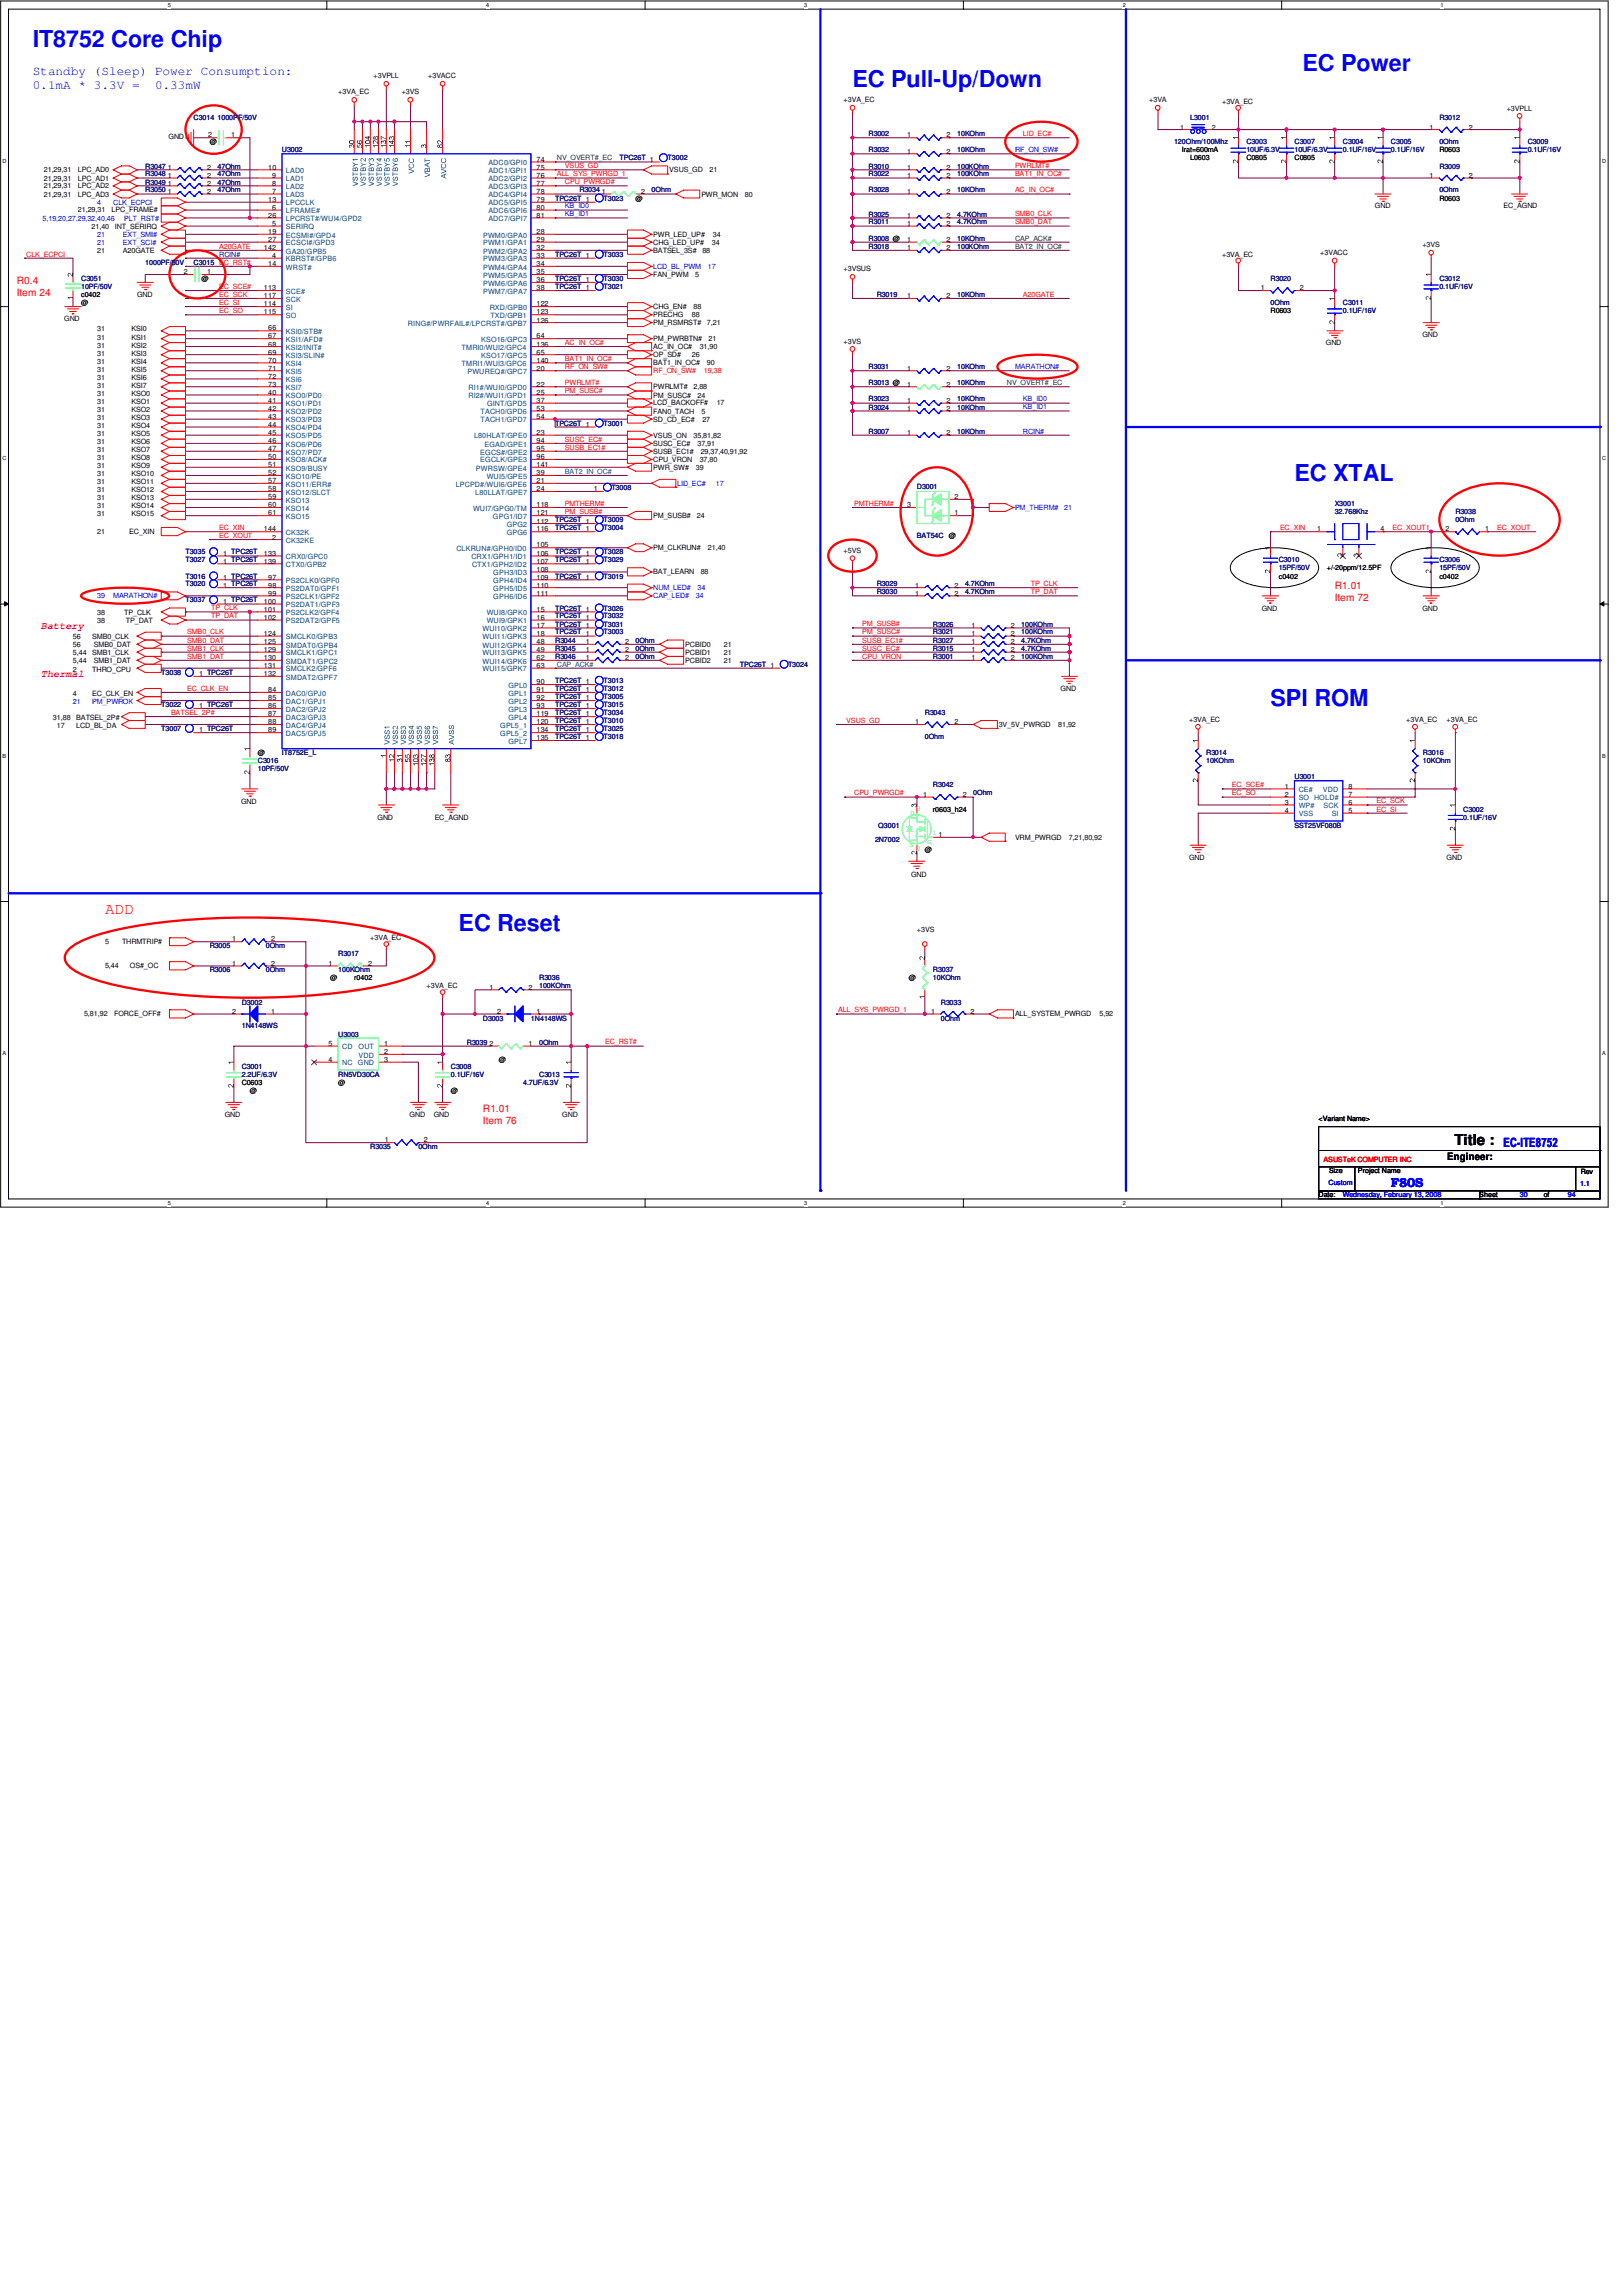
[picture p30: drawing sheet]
<svg xmlns="http://www.w3.org/2000/svg" width="210mm" height="297mm" viewBox="0 0 210 297" stroke-linecap="round" stroke-linejoin="round" font-family="sans-serif">
<defs><g id="words">
<g font-size="3" fill="#00f">
<text x="4.2" y="6.1">IT8752 Core Chip</text>
<text x="110.3" y="11.2">EC Pull-Up/Down</text>
<text x="168.6" y="9.2">EC Power</text>
<text x="167.5" y="62.2">EC XTAL</text>
<text x="164.4" y="91.4">SPI ROM</text>
<text x="59.4" y="120.4">EC Reset</text>
</g>
<text font-size="2.1" fill="#f00" x="13.6" y="118.3">ADD</text>
<text font-size="1.9" x="188.2" y="148.1">Title :</text>
<g font-size="1.7" fill="#00f">
<text x="4.2" y="9.7">Standby (Sleep) Power Consumption:</text>
<text x="4.2" y="11.5">0.1mA * 3.3V =</text>
<text x="20.1" y="11.5">0.33mW</text>
<text x="194.6" y="148.3">EC-ITE8752</text>
<text x="180" y="153.5">F80S</text>
</g>
<g font-size="1.3" fill="#f00">
<text x="2.2" y="36.7">R0.4</text>
<text x="2.2" y="38.3">Item 24</text>
<text x="172.7" y="76.2">R1.01</text>
<text x="172.7" y="77.8">Item 72</text>
<text x="62.5" y="143.8">R1.01</text>
<text x="62.5" y="145.4">Item 76</text>
</g>
<g font-size="1.3" fill="#ff0080">
<text x="5.3" y="81.3">Battery</text>
<text x="5.3" y="87.5">Thermal</text>
</g>
<text font-size="1.3" x="187.3" y="150.1">Engineer:</text>
<g font-size=".9">
<text x="48.3" y="10.1">+3VPLL</text>
<text x="55.4" y="10.1">+3VACC</text>
<text x="26.9" y="17.8">2</text>
<text x="29.9" y="17.8">1</text>
<text x="43.8" y="12.2">+3VA_EC</text>
<text x="52" y="12.2">+3VS</text>
<text x="109.2" y="13.2">+3VA_EC</text>
<text x="117.4" y="17.8">1</text>
<text x="122.5" y="17.8">2</text>
<text x="148.7" y="13.2">+3VA</text>
<text x="152.7" y="16.8">1</text>
<text x="156.8" y="16.8">2</text>
<text x="158.2" y="13.5">+3VA_EC</text>
<text x="185" y="16.8">1</text>
<text x="190.1" y="16.8">2</text>
<text x="195" y="14.3">+3VPLL</text>
<text x="5.7" y="22.3">21,29,31</text>
<text x="5.7" y="23.4">21,29,31</text>
<text x="10.1" y="22.3">LPC_AD0</text>
<text x="10.1" y="23.4">LPC_AD1</text>
<text x="21.7" y="22">1</text>
<text x="21.7" y="23">1</text>
<text x="21.8" y="18">GND</text>
<text x="26.8" y="22">2</text>
<text x="26.8" y="23">2</text>
<text x="27.1" y="18.7">@</text>
<text x="34.7" y="22">10</text>
<text x="35.2" y="23">9</text>
<text x="69.4" y="20.9">74</text>
<text x="69.4" y="22">75</text>
<text x="69.4" y="23">76</text>
<text x="86.6" y="22.3">VSUS_GD</text>
<text x="91.8" y="22.3">21</text>
<text x="117.4" y="23">1</text>
<text x="117.4" y="19.9">1</text>
<text x="117.4" y="22">1</text>
<text x="122.5" y="23">2</text>
<text x="122.5" y="19.9">2</text>
<text x="122.5" y="22">2</text>
<text x="153" y="19.7">Irat=600mA</text>
<text x="154" y="20.7">L0603</text>
<text x="161.3" y="20.7">C0805</text>
<text x="167.5" y="20.7">C0805</text>
<text x="185" y="23">1</text>
<text x="186.3" y="19.7">R0603</text>
<text x="190.1" y="23">2</text>
<text x="5.7" y="24.4">21,29,31</text>
<text x="5.7" y="25.4">21,29,31</text>
<text x="10.1" y="24.4">LPC_AD2</text>
<text x="10.1" y="25.4">LPC_AD3</text>
<text x="10.1" y="27.5">21,29,31</text>
<text x="11.9" y="29.6">21,40</text>
<text x="14.4" y="27.5">LPC_FRAME#</text>
<text x="14.9" y="29.6">INT_SERIRQ</text>
<text x="21.7" y="24">1</text>
<text x="21.7" y="25.1">1</text>
<text x="26.8" y="24">2</text>
<text x="26.8" y="25.1">2</text>
<text x="34.7" y="26.1">13</text>
<text x="34.7" y="28.2">26</text>
<text x="35.2" y="24">8</text>
<text x="35.2" y="25.1">7</text>
<text x="35.2" y="27.1">6</text>
<text x="35.2" y="29.2">5</text>
<text x="69.4" y="24">77</text>
<text x="69.4" y="25.1">78</text>
<text x="69.4" y="26.1">79</text>
<text x="69.4" y="27.1">80</text>
<text x="69.4" y="28.2">81</text>
<text x="77.9" y="25.1">1</text>
<text x="82.3" y="25.9">@</text>
<text x="83" y="25.1">2</text>
<text x="90.8" y="25.4">PWR_MON</text>
<text x="96.4" y="25.4">80</text>
<text x="117.4" y="28.2">1</text>
<text x="117.4" y="29.2">1</text>
<text x="117.4" y="25.1">1</text>
<text x="122.5" y="28.2">2</text>
<text x="122.5" y="29.2">2</text>
<text x="122.5" y="25.1">2</text>
<text x="177.9" y="27">GND</text>
<text x="186.3" y="25.9">R0603</text>
<text x="194.6" y="27">EC_AGND</text>
<text x="12.6" y="32.7">21</text>
<text x="15.9" y="32.7">A20GATE</text>
<text x="23.8" y="35.5">2</text>
<text x="26.8" y="35.5">1</text>
<text x="34.2" y="32.3">142</text>
<text x="34.7" y="30.3">19</text>
<text x="34.7" y="31.3">27</text>
<text x="34.7" y="34.4">14</text>
<text x="35.2" y="33.4">4</text>
<text x="69.4" y="30.3">28</text>
<text x="69.4" y="31.3">29</text>
<text x="69.4" y="32.3">32</text>
<text x="69.4" y="33.4">33</text>
<text x="69.4" y="34.4">34</text>
<text x="69.4" y="35.5">35</text>
<text x="84.5" y="35.8">FAN_PWM</text>
<text x="84.5" y="31.7">CHG_LED_UP#</text>
<text x="84.5" y="30.6">PWR_LED_UP#</text>
<text x="84.5" y="32.7">BATSEL_3S#</text>
<text x="90" y="35.8">5</text>
<text x="90.9" y="32.7">88</text>
<text x="92.1" y="31.7">34</text>
<text x="92.2" y="30.6">34</text>
<text x="109.2" y="35.1">+3VSUS</text>
<text x="117.4" y="31.3">1</text>
<text x="117.4" y="32.3">1</text>
<text x="122.5" y="31.3">2</text>
<text x="122.5" y="32.3">2</text>
<text x="158.2" y="33.2">+3VA_EC</text>
<text x="170.9" y="33">+3VACC</text>
<text x="184.1" y="32">+3VS</text>
<text x="8.3" y="41.6">GND</text>
<text x="10.5" y="39.5">@</text>
<text x="10.5" y="38.4">c0402</text>
<text x="17.7" y="38.4">GND</text>
<text x="26.1" y="36.4">@</text>
<text x="34.2" y="37.5">113</text>
<text x="34.2" y="38.6">117</text>
<text x="34.2" y="39.6">114</text>
<text x="34.2" y="40.7">115</text>
<text x="69.4" y="36.5">36</text>
<text x="69.4" y="37.5">38</text>
<text x="69.4" y="40.7">123</text>
<text x="69.4" y="41.7">126</text>
<text x="69.4" y="39.6">122</text>
<text x="84.5" y="41">PRECHG</text>
<text x="84.5" y="40">CHG_EN#</text>
<text x="89.5" y="41">88</text>
<text x="89.7" y="40">88</text>
<text x="117.4" y="38.6">1</text>
<text x="122.5" y="38.6">2</text>
<text x="163.2" y="37.5">1</text>
<text x="164.4" y="40.5">R0603</text>
<text x="168.2" y="37.5">2</text>
<text x="12.6" y="45">31</text>
<text x="12.6" y="43.9">31</text>
<text x="12.6" y="47">31</text>
<text x="12.6" y="42.9">31</text>
<text x="12.6" y="46">31</text>
<text x="17" y="45">KSI2</text>
<text x="17" y="43.9">KSI1</text>
<text x="17" y="47">KSI4</text>
<text x="17" y="42.9">KSI0</text>
<text x="17" y="46">KSI3</text>
<text x="34.7" y="42.8">66</text>
<text x="34.7" y="43.8">67</text>
<text x="34.7" y="44.8">68</text>
<text x="34.7" y="45.9">69</text>
<text x="34.7" y="46.9">70</text>
<text x="34.7" y="48">71</text>
<text x="69.4" y="43.8">64</text>
<text x="69.4" y="45.9">65</text>
<text x="69.4" y="44.8">136</text>
<text x="69.4" y="46.9">140</text>
<text x="69.4" y="48">20</text>
<text x="84.5" y="44.2">PM_PWRBTN#</text>
<text x="84.5" y="46.2">OP_SD#</text>
<text x="84.5" y="47.2">BAT1_IN_OC#</text>
<text x="84.5" y="42.1">PM_RSMRST#</text>
<text x="84.5" y="45.2">AC_IN_OC#</text>
<text x="89.5" y="46.2">26</text>
<text x="90.6" y="45.2">31,90</text>
<text x="91.5" y="47.2">90</text>
<text x="91.5" y="42.1">7,21</text>
<text x="91.7" y="44.2">21</text>
<text x="109.2" y="44.4">+3VS</text>
<text x="117.4" y="48">1</text>
<text x="122.5" y="48">2</text>
<text x="171.6" y="44.7">GND</text>
<text x="184.1" y="43.6">GND</text>
<text x="12.6" y="51.2">31</text>
<text x="12.6" y="48.1">31</text>
<text x="12.6" y="53.3">31</text>
<text x="12.6" y="50.2">31</text>
<text x="12.6" y="49.1">31</text>
<text x="12.6" y="52.2">31</text>
<text x="17" y="51.2">KSO0</text>
<text x="17" y="48.1">KSI5</text>
<text x="17" y="53.3">KSO2</text>
<text x="17" y="50.2">KSI7</text>
<text x="17" y="49.1">KSI6</text>
<text x="17" y="52.2">KSO1</text>
<text x="34.7" y="49">72</text>
<text x="34.7" y="50">73</text>
<text x="34.7" y="51.1">40</text>
<text x="34.7" y="52.1">41</text>
<text x="34.7" y="53.2">42</text>
<text x="69.4" y="53.2">53</text>
<text x="69.4" y="50">22</text>
<text x="69.4" y="51.1">25</text>
<text x="69.4" y="52.1">37</text>
<text x="84.5" y="53.5">FAN0_TACH</text>
<text x="84.5" y="51.4">PM_SUSC#</text>
<text x="84.5" y="52.5">LCD_BACKOFF#</text>
<text x="84.5" y="50.4">PWRLMT#</text>
<text x="89.7" y="50.4">2,88</text>
<text x="90.3" y="51.4">24</text>
<text x="90.8" y="53.5">5</text>
<text x="92.8" y="52.5">17</text>
<text x="117.4" y="53.2">1</text>
<text x="117.4" y="52.1">1</text>
<text x="117.4" y="50">1</text>
<text x="122.5" y="53.2">2</text>
<text x="122.5" y="52.1">2</text>
<text x="122.5" y="50">2</text>
<text x="12.6" y="58.5">31</text>
<text x="12.6" y="54.4">31</text>
<text x="12.6" y="55.4">31</text>
<text x="12.6" y="57.4">31</text>
<text x="12.6" y="59.5">31</text>
<text x="12.6" y="56.4">31</text>
<text x="17" y="58.5">KSO7</text>
<text x="17" y="54.4">KSO3</text>
<text x="17" y="55.4">KSO4</text>
<text x="17" y="57.4">KSO6</text>
<text x="17" y="59.5">KSO8</text>
<text x="17" y="56.4">KSO5</text>
<text x="34.7" y="54.2">43</text>
<text x="34.7" y="55.2">44</text>
<text x="34.7" y="56.3">45</text>
<text x="34.7" y="57.3">46</text>
<text x="34.7" y="58.4">47</text>
<text x="34.7" y="59.4">50</text>
<text x="69.4" y="54.2">54</text>
<text x="69.4" y="57.3">94</text>
<text x="69.4" y="58.4">95</text>
<text x="69.4" y="59.4">96</text>
<text x="69.4" y="56.3">23</text>
<text x="84.5" y="57.7">SUSC_EC#</text>
<text x="84.5" y="58.7">SUSB_EC1#</text>
<text x="84.5" y="56.6">VSUS_ON</text>
<text x="84.5" y="59.7">CPU_VRON</text>
<text x="84.5" y="54.6">SD_CD_EC#</text>
<text x="89.7" y="56.6">35,81,82</text>
<text x="90.3" y="57.7">37,91</text>
<text x="90.6" y="59.7">37,80</text>
<text x="90.7" y="58.7">29,37,40,91,92</text>
<text x="90.9" y="54.6">27</text>
<text x="117.4" y="56.3">1</text>
<text x="122.5" y="56.3">2</text>
<text x="12.6" y="61.6">31</text>
<text x="12.6" y="64.7">31</text>
<text x="12.6" y="62.7">31</text>
<text x="12.6" y="65.8">31</text>
<text x="12.6" y="63.7">31</text>
<text x="12.6" y="60.6">31</text>
<text x="17" y="61.6">KSO10</text>
<text x="17" y="64.7">KSO13</text>
<text x="17" y="62.7">KSO11</text>
<text x="17" y="65.8">KSO14</text>
<text x="17" y="63.7">KSO12</text>
<text x="17" y="60.6">KSO9</text>
<text x="34.7" y="60.4">51</text>
<text x="34.7" y="61.5">52</text>
<text x="34.7" y="62.5">57</text>
<text x="34.7" y="63.5">58</text>
<text x="34.7" y="64.6">59</text>
<text x="34.7" y="65.6">60</text>
<text x="69.4" y="65.6">118</text>
<text x="69.4" y="60.4">141</text>
<text x="69.4" y="61.5">39</text>
<text x="69.4" y="63.5">24</text>
<text x="69.4" y="62.5">21</text>
<text x="76.8" y="63.5">1</text>
<text x="84.5" y="60.8">PWR_SW#</text>
<text x="90" y="60.8">39</text>
<text x="117.4" y="65.6">3</text>
<text x="123.5" y="64.6">2</text>
<text x="12.6" y="69.1">21</text>
<text x="12.6" y="66.8">31</text>
<text x="16.7" y="69.1">EC_XIN</text>
<text x="17" y="66.8">KSO15</text>
<text x="28.9" y="71.9">1 TPC26T</text>
<text x="34.2" y="68.7">144</text>
<text x="34.2" y="71.9">133</text>
<text x="34.7" y="66.7">61</text>
<text x="35.2" y="69.8">2</text>
<text x="69.4" y="67.7">112</text>
<text x="69.4" y="68.7">116</text>
<text x="69.4" y="71.9">106</text>
<text x="69.4" y="70.8">105</text>
<text x="69.4" y="66.7">121</text>
<text x="84.5" y="71.2">PM_CLKRUN#</text>
<text x="84.5" y="67">PM_SUSB#</text>
<text x="90.2" y="67">24</text>
<text x="91.6" y="71.2">21,40</text>
<text x="109.2" y="71.5">+5VS</text>
<text x="122.8" y="69.6">@</text>
<text x="123.5" y="66.7">1</text>
<text x="170.4" y="68.7">1</text>
<text x="178.6" y="68.7">4</text>
<text x="187.1" y="68.7">2</text>
<text x="192.2" y="68.7">1</text>
<text x="28.9" y="76">1 TPC26T</text>
<text x="28.9" y="75">1 TPC26T</text>
<text x="28.9" y="72.9">1 TPC26T</text>
<text x="34.2" y="72.9">139</text>
<text x="34.7" y="75">97</text>
<text x="34.7" y="76">98</text>
<text x="34.7" y="77.1">99</text>
<text x="69.4" y="72.9">107</text>
<text x="69.4" y="74">108</text>
<text x="69.4" y="75">109</text>
<text x="69.4" y="76">110</text>
<text x="69.4" y="77.1">111</text>
<text x="84.5" y="74.3">BAT_LEARN</text>
<text x="90.7" y="74.3">88</text>
<text x="118.4" y="76">1</text>
<text x="118.4" y="77.1">1</text>
<text x="123.5" y="76">2</text>
<text x="123.5" y="77.1">2</text>
<text x="165.5" y="74.8">c0402</text>
<text x="171.7" y="73.8">+/-20ppm/12.5PF</text>
<text x="186.3" y="74.8">c0402</text>
<text x="9.4" y="82.7">56</text>
<text x="9.4" y="83.7">56</text>
<text x="11.9" y="82.7">SMB0_CLK</text>
<text x="12.1" y="83.7">SMB0_DAT</text>
<text x="12.6" y="80.6">38</text>
<text x="12.6" y="79.6">38</text>
<text x="16.1" y="79.6">TP_CLK</text>
<text x="16.3" y="80.6">TP_DAT</text>
<text x="28.9" y="78.1">1 TPC26T</text>
<text x="34.2" y="78.1">100</text>
<text x="34.2" y="82.3">124</text>
<text x="34.2" y="83.3">125</text>
<text x="34.2" y="80.2">102</text>
<text x="34.2" y="79.2">101</text>
<text x="69.4" y="79.2">15</text>
<text x="69.4" y="80.2">16</text>
<text x="69.4" y="81.2">17</text>
<text x="69.4" y="82.3">18</text>
<text x="69.4" y="83.3">48</text>
<text x="75.8" y="83.3">1</text>
<text x="80.9" y="83.3">2</text>
<text x="88.7" y="83.7">PCBID0</text>
<text x="93.7" y="83.7">21</text>
<text x="125.7" y="81.2">1</text>
<text x="125.7" y="82.3">1</text>
<text x="125.7" y="83.3">1</text>
<text x="130.8" y="81.2">2</text>
<text x="130.8" y="82.3">2</text>
<text x="130.8" y="83.3">2</text>
<text x="163.3" y="79">GND</text>
<text x="184.1" y="79">GND</text>
<text x="9.4" y="86.9">2</text>
<text x="9.4" y="84.8">5,44</text>
<text x="9.4" y="85.8">5,44</text>
<text x="11.9" y="86.9">THRO_CPU</text>
<text x="11.9" y="84.8">SMB1_CLK</text>
<text x="12.1" y="85.8">SMB1_DAT</text>
<text x="25.8" y="87.5">1 TPC26T</text>
<text x="34.2" y="84.4">129</text>
<text x="34.2" y="85.4">130</text>
<text x="34.2" y="87.5">132</text>
<text x="34.2" y="86.4">131</text>
<text x="34.7" y="89.6">84</text>
<text x="69.4" y="84.4">49</text>
<text x="69.4" y="85.4">62</text>
<text x="69.4" y="86.4">63</text>
<text x="69.4" y="88.5">90</text>
<text x="69.4" y="89.6">91</text>
<text x="75.8" y="85.4">1</text>
<text x="75.8" y="84.4">1</text>
<text x="80.9" y="85.4">2</text>
<text x="80.9" y="84.4">2</text>
<text x="88.7" y="84.7">PCBID1</text>
<text x="88.7" y="85.8">PCBID2</text>
<text x="93.7" y="84.7">21</text>
<text x="93.7" y="85.8">21</text>
<text x="125.7" y="84.4">1</text>
<text x="125.7" y="85.4">1</text>
<text x="130.8" y="84.4">2</text>
<text x="130.8" y="85.4">2</text>
<text x="137.2" y="89.4">GND</text>
<text x="6.9" y="93.1">31,88</text>
<text x="7.4" y="94.1">17</text>
<text x="9.4" y="90">4</text>
<text x="9.9" y="93.1">BATSEL_2P#</text>
<text x="9.9" y="94.1">LCD_BL_DA</text>
<text x="11.9" y="90">EC_CLK_EN</text>
<text x="25.8" y="94.7">1 TPC26T</text>
<text x="25.8" y="91.7">1 TPC26T</text>
<text x="34.7" y="90.6">85</text>
<text x="34.7" y="91.7">86</text>
<text x="34.7" y="92.7">87</text>
<text x="34.7" y="93.7">88</text>
<text x="34.7" y="94.7">89</text>
<text x="69.4" y="91.7">93</text>
<text x="69.4" y="90.6">92</text>
<text x="69.4" y="92.7">119</text>
<text x="69.4" y="95.8">135</text>
<text x="69.4" y="93.7">120</text>
<text x="69.4" y="94.7">134</text>
<text x="118.4" y="93.7">1</text>
<text x="123.5" y="93.7">2</text>
<text x="129.2" y="94.1">3V_5V_PWRGD</text>
<text x="136.9" y="94.1">81,92</text>
<text x="153.9" y="93.3">+3VA_EC</text>
<text x="182" y="93.3">+3VA_EC</text>
<text x="187.2" y="93.3">+3VA_EC</text>
<text x="33.4" y="97.7">@</text>
<text x="31.2" y="104">GND</text>
<text x="48.9" y="106">GND</text>
<text x="56.3" y="106">EC_AGND</text>
<text x="119.5" y="103.1">1</text>
<text x="120.7" y="105">r0603_h24</text>
<text x="124.6" y="103.1">2</text>
<text x="166.3" y="102">1</text>
<text x="166.3" y="103.1">2</text>
<text x="166.3" y="104.1">3</text>
<text x="166.3" y="105.2">4</text>
<text x="174.5" y="105.2">5</text>
<text x="174.5" y="104.1">6</text>
<text x="174.5" y="102">8</text>
<text x="174.5" y="103.1">7</text>
<text x="117.9" y="113.5">GND</text>
<text x="121.5" y="108.3">1</text>
<text x="131.4" y="108.6">VRM_PWRGD</text>
<text x="138.3" y="108.6">7,21,80,92</text>
<text x="153.9" y="111.2">GND</text>
<text x="187.2" y="111.2">GND</text>
<text x="13.6" y="122.2">5</text>
<text x="13.6" y="125.3">5,44</text>
<text x="15.8" y="122.2">THRMTRIP#</text>
<text x="16.8" y="125.3">OS#_OC</text>
<text x="30.1" y="121.8">1</text>
<text x="30.1" y="124.9">1</text>
<text x="35.1" y="121.8">2</text>
<text x="35.1" y="124.9">2</text>
<text x="42.5" y="124.9">1</text>
<text x="47.6" y="124.9">2</text>
<text x="47.9" y="121.6">+3VA_EC</text>
<text x="118.7" y="120.6">+3VS</text>
<text x="10.9" y="131.5">5,81,92</text>
<text x="14.8" y="131.5">FORCE_OFF#</text>
<text x="30.1" y="131.1">2</text>
<text x="35.1" y="131.1">1</text>
<text x="42.7" y="126.8">@</text>
<text x="45.8" y="126.8">r0402</text>
<text x="55.2" y="127.8">+3VA_EC</text>
<text x="63.3" y="128">1</text>
<text x="64.3" y="131.1">2</text>
<text x="68.4" y="128">2</text>
<text x="69.4" y="131.1">1</text>
<text x="117.6" y="126.8">@</text>
<text x="120.5" y="131.1">1</text>
<text x="125.6" y="131.1">2</text>
<text x="131.4" y="131.5">ALL_SYSTEM_PWRGD</text>
<text x="142.3" y="131.5">5,92</text>
<text x="42.5" y="137.4">4</text>
<text x="42.5" y="135.3">5</text>
<text x="49.7" y="135.3">1</text>
<text x="49.7" y="136.4">2</text>
<text x="49.7" y="137.4">3</text>
<text x="63.3" y="135.3">2</text>
<text x="64.6" y="137.5">@</text>
<text x="68.4" y="135.3">1</text>
<text x="31.3" y="140.4">C0603</text>
<text x="32.3" y="141.4">@</text>
<text x="43.8" y="140.4">@</text>
<text x="58.3" y="141.4">@</text>
<text x="29.1" y="144.5">GND</text>
<text x="49.8" y="147.8">1</text>
<text x="53" y="144.5">GND</text>
<text x="54.9" y="147.8">2</text>
<text x="56.1" y="144.5">GND</text>
<text x="72.8" y="144.5">GND</text>
<text x="170.6" y="145">&lt;Variant Name&gt;</text>
<text x="170.6" y="154.9">Date:</text>
<text x="172" y="151.8">Size</text>
<text x="175.7" y="151.8">Project Name</text>
<text x="191.4" y="154.9">Sheet</text>
<text x="199.8" y="154.9">of</text>
<text x="204.6" y="151.9">Rev</text>
</g>
<g font-size=".9" fill="#000080">
<text x="25.1" y="15.5">C3014 1000PF/50V</text>
<text x="112.4" y="17.6">R3002</text>
<text x="123.9" y="17.6">10KOhm</text>
<text x="154" y="15.5">L3001</text>
<text x="186.3" y="15.5">R3012</text>
<text x="18.8" y="23.9">R3049</text>
<text x="18.8" y="21.8">R3047</text>
<text x="18.8" y="22.8">R3048</text>
<text x="28.2" y="23.9">47Ohm</text>
<text x="28.2" y="21.8">47Ohm</text>
<text x="28.2" y="22.8">47Ohm</text>
<text x="36.5" y="19.7">U3002</text>
<text x="80.2" y="20.7">TPC26T 1</text>
<text x="86.4" y="20.7">T3002</text>
<text x="112.4" y="22.8">R3022</text>
<text x="112.4" y="19.7">R3032</text>
<text x="112.4" y="21.8">R3010</text>
<text x="123.9" y="22.8">100KOhm</text>
<text x="123.9" y="19.7">10KOhm</text>
<text x="123.9" y="21.8">100KOhm</text>
<text x="151.9" y="18.7">120Ohm/100Mhz</text>
<text x="161.3" y="18.7">C3003</text>
<text x="161.3" y="19.7">10UF/6.3V</text>
<text x="167.5" y="18.7">C3007</text>
<text x="167.5" y="19.7">10UF/6.3V</text>
<text x="173.8" y="18.7">C3004</text>
<text x="173.8" y="19.7">0.1UF/16V</text>
<text x="180" y="18.7">C3005</text>
<text x="180" y="19.7">0.1UF/16V</text>
<text x="186.3" y="18.7">0Ohm</text>
<text x="186.3" y="21.8">R3009</text>
<text x="197.7" y="18.7">C3009</text>
<text x="197.7" y="19.7">0.1UF/16V</text>
<text x="18.8" y="24.9">R3050</text>
<text x="28.2" y="24.9">47Ohm</text>
<text x="71.8" y="25.9">TPC26T 1</text>
<text x="75" y="24.9">R3034</text>
<text x="78.1" y="25.9">T3023</text>
<text x="84.3" y="24.9">0Ohm</text>
<text x="112.4" y="28">R3025</text>
<text x="112.4" y="29">R3011</text>
<text x="112.4" y="24.9">R3028</text>
<text x="123.9" y="28">4.7KOhm</text>
<text x="123.9" y="29">4.7KOhm</text>
<text x="123.9" y="24.9">10KOhm</text>
<text x="186.3" y="24.9">0Ohm</text>
<text x="18.8" y="34.2">1000PF/50V</text>
<text x="25.1" y="34.2">C3015 EC_RST#</text>
<text x="71.8" y="33.2">TPC26T 1</text>
<text x="78.1" y="33.2">T3033</text>
<text x="112.4" y="31.2">R3008 @</text>
<text x="112.4" y="32.2">R3018</text>
<text x="123.9" y="31.2">10KOhm</text>
<text x="123.9" y="32.2">100KOhm</text>
<text x="10.5" y="36.4">C3051</text>
<text x="10.5" y="37.4">10PF/50V</text>
<text x="71.8" y="36.4">TPC26T 1</text>
<text x="71.8" y="37.4">TPC26T 1</text>
<text x="78.1" y="36.4">T3030</text>
<text x="78.1" y="37.4">T3021</text>
<text x="113.5" y="38.4">R3019</text>
<text x="123.9" y="38.4">10KOhm</text>
<text x="164.4" y="36.4">R3020</text>
<text x="164.4" y="39.5">0Ohm</text>
<text x="173.8" y="39.5">C3011</text>
<text x="173.8" y="40.5">0.1UF/16V</text>
<text x="186.3" y="36.4">C3012</text>
<text x="186.3" y="37.4">0.1UF/16V</text>
<text x="112.4" y="47.8">R3031</text>
<text x="123.9" y="47.8">10KOhm</text>
<text x="112.4" y="53">R3024</text>
<text x="112.4" y="51.9">R3023</text>
<text x="112.4" y="49.9">R3013 @</text>
<text x="123.9" y="53">10KOhm</text>
<text x="123.9" y="51.9">10KOhm</text>
<text x="123.9" y="49.9">10KOhm</text>
<text x="71.8" y="55.1">TPC26T 1</text>
<text x="78.1" y="55.1">T3001</text>
<text x="112.4" y="56.1">R3007</text>
<text x="123.9" y="56.1">10KOhm</text>
<text x="79.1" y="63.4">T3008</text>
<text x="118.7" y="63.3">D3001</text>
<text x="172.7" y="65.4">X3001</text>
<text x="24" y="71.7">T3035</text>
<text x="71.8" y="68.6">TPC26T 1</text>
<text x="71.8" y="71.7">TPC26T 1</text>
<text x="71.8" y="67.6">TPC26T 1</text>
<text x="78.1" y="68.6">T3004</text>
<text x="78.1" y="71.7">T3028</text>
<text x="78.1" y="67.6">T3009</text>
<text x="118.7" y="69.6">BAT54C</text>
<text x="172.7" y="66.5">32.768Khz</text>
<text x="188.3" y="66.5">R3038</text>
<text x="188.3" y="67.6">0Ohm</text>
<text x="24" y="75.9">T3020</text>
<text x="24" y="74.8">T3016</text>
<text x="24" y="77.9">T3037</text>
<text x="24" y="72.8">T3027</text>
<text x="71.8" y="74.8">TPC26T 1</text>
<text x="71.8" y="72.8">TPC26T 1</text>
<text x="78.1" y="74.8">T3019</text>
<text x="78.1" y="72.8">T3029</text>
<text x="113.5" y="75.9">R3029</text>
<text x="113.5" y="76.9">R3030</text>
<text x="124.9" y="75.9">4.7KOhm</text>
<text x="124.9" y="76.9">4.7KOhm</text>
<text x="165.5" y="72.8">C3010</text>
<text x="165.5" y="73.8">15PF/50V</text>
<text x="186.3" y="72.8">C3006</text>
<text x="186.3" y="73.8">15PF/50V</text>
<text x="71.8" y="83.1">R3044</text>
<text x="71.8" y="81.1">TPC26T 1</text>
<text x="71.8" y="80">TPC26T 1</text>
<text x="71.8" y="82.1">TPC26T 1</text>
<text x="71.8" y="79">TPC26T 1</text>
<text x="78.1" y="81.1">T3031</text>
<text x="78.1" y="80">T3032</text>
<text x="78.1" y="82.1">T3003</text>
<text x="78.1" y="79">T3026</text>
<text x="82.3" y="83.1">0Ohm</text>
<text x="120.7" y="81.1">R3026</text>
<text x="120.7" y="82.1">R3021</text>
<text x="120.7" y="83.1">R3027</text>
<text x="132.2" y="81.1">100KOhm</text>
<text x="132.2" y="82.1">100KOhm</text>
<text x="132.2" y="83.1">4.7KOhm</text>
<text x="20.9" y="87.3">T3038</text>
<text x="71.8" y="85.2">R3046</text>
<text x="71.8" y="84.2">R3045</text>
<text x="71.8" y="88.3">TPC26T 1</text>
<text x="71.8" y="89.4">TPC26T 1</text>
<text x="78.1" y="88.3">T3013</text>
<text x="78.1" y="89.4">T3012</text>
<text x="82.3" y="85.2">0Ohm</text>
<text x="82.3" y="84.2">0Ohm</text>
<text x="95.8" y="86.3">TPC26T 1</text>
<text x="102" y="86.3">T3024</text>
<text x="120.7" y="84.2">R3015</text>
<text x="120.7" y="85.2">R3001</text>
<text x="132.2" y="84.2">4.7KOhm</text>
<text x="132.2" y="85.2">100KOhm</text>
<text x="20.9" y="94.6">T3007</text>
<text x="20.9" y="91.5">T3022</text>
<text x="71.8" y="95.6">TPC26T 1</text>
<text x="71.8" y="90.4">TPC26T 1</text>
<text x="71.8" y="92.5">TPC26T 1</text>
<text x="71.8" y="93.6">TPC26T 1</text>
<text x="71.8" y="94.6">TPC26T 1</text>
<text x="71.8" y="91.5">TPC26T 1</text>
<text x="78.1" y="95.6">T3018</text>
<text x="78.1" y="90.4">T3005</text>
<text x="78.1" y="92.5">T3034</text>
<text x="78.1" y="93.6">T3010</text>
<text x="78.1" y="94.6">T3025</text>
<text x="78.1" y="91.5">T3015</text>
<text x="119.7" y="92.5">R3043</text>
<text x="119.7" y="95.6">0Ohm</text>
<text x="33.4" y="98.8">C3016</text>
<text x="33.4" y="99.8">10PF/50V</text>
<text x="36.5" y="97.7">IT8752E_L</text>
<text x="120.7" y="101.9">R3042</text>
<text x="156.1" y="97.7">R3014</text>
<text x="156.1" y="98.8">10KOhm</text>
<text x="167.5" y="100.8">U3001</text>
<text x="184.2" y="97.7">R3016</text>
<text x="184.2" y="98.8">10KOhm</text>
<text x="113.7" y="107.1">Q3001</text>
<text x="125.9" y="102.9">0Ohm</text>
<text x="167.5" y="107.1">SST25VF080B</text>
<text x="189.4" y="105">C3002</text>
<text x="189.4" y="106">0.1UF/16V</text>
<text x="113.2" y="109">2N7002</text>
<text x="27.1" y="122.7">R3005</text>
<text x="27.1" y="125.8">R3006</text>
<text x="34.4" y="122.7">0Ohm</text>
<text x="34.4" y="125.8">0Ohm</text>
<text x="43.8" y="123.7">R3017</text>
<text x="43.8" y="125.8">100KOhm</text>
<text x="120.7" y="125.8">R3037</text>
<text x="31.3" y="130">D3002</text>
<text x="69.8" y="126.8">R3036</text>
<text x="69.8" y="127.8">100KOhm</text>
<text x="120.7" y="126.8">10KOhm</text>
<text x="121.8" y="130">R3033</text>
<text x="31.3" y="133.1">1N4148WS</text>
<text x="43.8" y="134.1">U3003</text>
<text x="60.4" y="135.2">R3039</text>
<text x="62.5" y="132">D3003</text>
<text x="68.7" y="132">1N4148WS</text>
<text x="69.8" y="135.2">0Ohm</text>
<text x="121.8" y="132">0Ohm</text>
<text x="31.3" y="138.3">C3001</text>
<text x="31.3" y="139.3">2.2UF/6.3V</text>
<text x="43.8" y="139.3">RN5VD30CA</text>
<text x="58.3" y="138.3">C3008</text>
<text x="58.3" y="139.3">0.1UF/16V</text>
<text x="67.7" y="140.4">4.7UF/6.3V</text>
<text x="69.8" y="139.3">C3013</text>
<text x="47.9" y="148.7">R3035</text>
<text x="54.1" y="148.7">0Ohm</text>
</g>
<g font-size=".9" fill="#f00">
<text x="132.4" y="17.6">LID_EC#</text>
<text x="72.1" y="22.8">ALL_SYS_PWRGD_1</text>
<text x="73.1" y="21.8">VSUS_GD</text>
<text x="73.1" y="23.8">CPU_PWRGD#</text>
<text x="131.4" y="21.8">PWRLMT#</text>
<text x="131.4" y="22.8">BAT1_IN_OC#</text>
<text x="131.4" y="29">SMB0_DAT</text>
<text x="131.4" y="28">SMB0_CLK</text>
<text x="131.4" y="24.9">AC_IN_OC#</text>
<text x="3.4" y="33.2">CLK_ECPCI</text>
<text x="28.4" y="32.2">A20GATE</text>
<text x="28.4" y="38.4">EC_SCK</text>
<text x="28.4" y="39.5">EC_SI</text>
<text x="28.4" y="37.4">EC_SCE#</text>
<text x="28.4" y="40.5">EC_SO</text>
<text x="132.4" y="38.4">A20GATE</text>
<text x="73.1" y="47.8">RF_ON_SW#</text>
<text x="73.1" y="46.7">BAT1_IN_OC#</text>
<text x="73.1" y="44.6">AC_IN_OC#</text>
<text x="73.1" y="49.8">PWRLMT#</text>
<text x="73.1" y="50.9">PM_SUSC#</text>
<text x="84.5" y="48.3">RF_ON_SW#</text>
<text x="91.1" y="48.3">19,38</text>
<text x="73.1" y="57.1">SUSC_EC#</text>
<text x="73.1" y="58.2">SUSB_EC1#</text>
<text x="73.1" y="65.4">PMTHERM#</text>
<text x="110.5" y="65.4">PMTHERM#</text>
<text x="28.4" y="68.6">EC_XIN</text>
<text x="28.4" y="69.6">EC_XOUT</text>
<text x="73.1" y="66.5">PM_SUSB#</text>
<text x="165.7" y="68.6">EC_XIN</text>
<text x="180.2" y="68.6">EC_XOUT1</text>
<text x="193.8" y="68.6">EC_XOUT</text>
<text x="133.4" y="75.9">TP_CLK</text>
<text x="133.4" y="76.9">TP_DAT</text>
<text x="24.2" y="83.1">SMB0_DAT</text>
<text x="24.2" y="82.1">SMB0_CLK</text>
<text x="27.3" y="80">TP_DAT</text>
<text x="27.3" y="79">TP_CLK</text>
<text x="111.6" y="82.1">PM_SUSC#</text>
<text x="111.6" y="81">PM_SUSB#</text>
<text x="111.6" y="83.1">SUSB_EC1#</text>
<text x="24.2" y="84.2">SMB1_CLK</text>
<text x="24.2" y="85.2">SMB1_DAT</text>
<text x="24.2" y="89.4">EC_CLK_EN</text>
<text x="111.6" y="84.2">SUSC_EC#</text>
<text x="111.6" y="85.2">CPU_VRON</text>
<text x="22.1" y="92.5">BATSEL_2P#</text>
<text x="109.5" y="93.5">VSUS_GD</text>
<text x="159.4" y="101.9">EC_SCE#</text>
<text x="110.5" y="102.9">CPU_PWRGD#</text>
<text x="159.4" y="102.9">EC_SO</text>
<text x="178.1" y="103.9">EC_SCK</text>
<text x="178.1" y="105">EC_SI</text>
<text x="108.5" y="131">ALL_SYS_PWRGD_1</text>
<text x="78.3" y="135.1">EC_RST#</text>
<text x="171.3" y="150.3">ASUSTeK COMPUTER INC</text>
</g>
<g font-size=".9" fill="#004080">
<text x="37" y="22.4">LAD0</text>
<text x="37" y="23.5">LAD1</text>
<text x="63.2" y="21.4">ADC0/GPI0</text>
<text x="63.2" y="22.4">ADC1/GPI1</text>
<text x="63.2" y="23.5">ADC2/GPI2</text>
<text x="37" y="24.5">LAD2</text>
<text x="37" y="25.5">LAD3</text>
<text x="37" y="26.5">LPCCLK</text>
<text x="37" y="27.6">LFRAME#</text>
<text x="37" y="28.6">LPCRST#/WUI4/GPD2</text>
<text x="37" y="29.7">SERIRQ</text>
<text x="63.2" y="24.5">ADC3/GPI3</text>
<text x="63.2" y="25.5">ADC4/GPI4</text>
<text x="63.2" y="26.5">ADC5/GPI5</text>
<text x="63.2" y="27.6">ADC6/GPI6</text>
<text x="63.2" y="28.6">ADC7/GPI7</text>
<text x="37" y="30.7">ECSMI#/GPD4</text>
<text x="37" y="31.7">ECSCI#/GPD3</text>
<text x="37" y="32.8">GA20/GPB5</text>
<text x="37" y="33.8">KBRST#/GPB6</text>
<text x="37" y="34.9">WRST#</text>
<text x="62.5" y="30.7">PWM0/GPA0</text>
<text x="62.5" y="31.7">PWM1/GPA1</text>
<text x="62.5" y="32.8">PWM2/GPA2</text>
<text x="62.5" y="33.8">PWM3/GPA3</text>
<text x="62.5" y="34.9">PWM4/GPA4</text>
<text x="62.5" y="35.9">PWM5/GPA5</text>
<text x="37" y="38">SCE#</text>
<text x="37" y="39">SCK</text>
<text x="37" y="40.1">SI</text>
<text x="37" y="41.1">SO</text>
<text x="62.5" y="37">PWM6/GPA6</text>
<text x="62.5" y="38">PWM7/GPA7</text>
<text x="63.4" y="40.1">RXD/GPB0</text>
<text x="63.5" y="41.1">TXD/GPB1</text>
<text x="37" y="43.2">KSI0/STB#</text>
<text x="37" y="44.2">KSI1/AFD#</text>
<text x="37" y="45.3">KSI2/INIT#</text>
<text x="37" y="46.3">KSI3/SLIN#</text>
<text x="37" y="47.4">KSI4</text>
<text x="52.8" y="42.2">RING#/PWRFAIL#/LPCRST#/GPB7</text>
<text x="59.7" y="45.3">TMRI0/WUI2/GPC4</text>
<text x="59.7" y="47.4">TMRI1/WUI3/GPC6</text>
<text x="62.3" y="44.2">KSO16/GPC3</text>
<text x="62.3" y="46.3">KSO17/GPC5</text>
<text x="37" y="48.4">KSI5</text>
<text x="37" y="49.4">KSI6</text>
<text x="37" y="50.5">KSI7</text>
<text x="37" y="51.5">KSO0/PD0</text>
<text x="37" y="52.6">KSO1/PD1</text>
<text x="37" y="53.6">KSO2/PD2</text>
<text x="60.5" y="48.4">PWUREQ#/GPC7</text>
<text x="60.6" y="50.5">RI1#/WUI0/GPD0</text>
<text x="60.6" y="51.5">RI2#/WUI1/GPD1</text>
<text x="62.2" y="53.6">TACH0/GPD6</text>
<text x="63" y="52.6">GINT/GPD5</text>
<text x="37" y="54.7">KSO3/PD3</text>
<text x="37" y="55.7">KSO4/PD4</text>
<text x="37" y="56.7">KSO5/PD5</text>
<text x="37" y="57.8">KSO6/PD6</text>
<text x="37" y="58.8">KSO7/PD7</text>
<text x="37" y="59.8">KSO8/ACK#</text>
<text x="61.3" y="56.7">L80HLAT/GPE0</text>
<text x="62.1" y="58.8">EGCS#/GPE2</text>
<text x="62.1" y="59.8">EGCLK/GPE3</text>
<text x="62.2" y="54.7">TACH1/GPD7</text>
<text x="62.7" y="57.8">EGAD/GPE1</text>
<text x="37" y="60.9">KSO9/BUSY</text>
<text x="37" y="61.9">KSO10/PE</text>
<text x="37" y="62.9">KSO11/ERR#</text>
<text x="37" y="64">KSO12/SLCT</text>
<text x="37" y="65">KSO13</text>
<text x="59" y="62.9">LPCPD#/WUI6/GPE6</text>
<text x="61.5" y="64">L80LLAT/GPE7</text>
<text x="61.6" y="60.9">PWRSW/GPE4</text>
<text x="63" y="61.9">WUI5/GPE5</text>
<text x="37" y="66.1">KSO14</text>
<text x="37" y="67.1">KSO15</text>
<text x="37" y="69.2">CK32K</text>
<text x="37" y="70.2">CK32KE</text>
<text x="59.1" y="71.3">CLKRUN#/GPH0/ID0</text>
<text x="61.2" y="66.1">WUI7/GPG0/TM</text>
<text x="63.8" y="67.1">GPG1/ID7</text>
<text x="65.6" y="68.2">GPG2</text>
<text x="65.6" y="69.2">GPG6</text>
<text x="37" y="75.4">PS2CLK0/GPF0</text>
<text x="37" y="76.5">PS2DAT0/GPF1</text>
<text x="37" y="77.5">PS2CLK1/GPF2</text>
<text x="37" y="73.4">CTX0/GPB2</text>
<text x="37" y="72.3">CRX0/GPC0</text>
<text x="61" y="72.3">CRX1/GPH1/ID1</text>
<text x="61.1" y="73.4">CTX1/GPH2/ID2</text>
<text x="63.8" y="74.4">GPH3/ID3</text>
<text x="63.8" y="75.4">GPH4/ID4</text>
<text x="63.8" y="76.5">GPH5/ID5</text>
<text x="63.8" y="77.5">GPH6/ID6</text>
<text x="37" y="78.6">PS2DAT1/GPF3</text>
<text x="37" y="82.7">SMCLK0/GPB3</text>
<text x="37" y="83.8">SMDAT0/GPB4</text>
<text x="37" y="80.6">PS2DAT2/GPF5</text>
<text x="37" y="79.6">PS2CLK2/GPF4</text>
<text x="62.4" y="81.7">WUI10/GPK2</text>
<text x="62.4" y="82.7">WUI11/GPK3</text>
<text x="62.4" y="83.8">WUI12/GPK4</text>
<text x="63" y="79.6">WUI8/GPK0</text>
<text x="63" y="80.6">WUI9/GPK1</text>
<text x="37" y="84.8">SMCLK1/GPC1</text>
<text x="37" y="85.9">SMDAT1/GPC2</text>
<text x="37" y="87.9">SMDAT2/GPF7</text>
<text x="37" y="86.9">SMCLK2/GPF6</text>
<text x="62.4" y="84.8">WUI13/GPK5</text>
<text x="62.4" y="85.9">WUI14/GPK6</text>
<text x="62.4" y="86.9">WUI15/GPK7</text>
<text x="65.8" y="89">GPL0</text>
<text x="37" y="90">DAC0/GPJ0</text>
<text x="37" y="91.1">DAC1/GPJ1</text>
<text x="37" y="92.1">DAC2/GPJ2</text>
<text x="37" y="93.1">DAC3/GPJ3</text>
<text x="37" y="94.1">DAC4/GPJ4</text>
<text x="37" y="95.2">DAC5/GPJ5</text>
<text x="64.7" y="94.1">GPL5_1</text>
<text x="64.7" y="95.2">GPL5_2</text>
<text x="65.8" y="90">GPL1</text>
<text x="65.8" y="92.1">GPL3</text>
<text x="65.8" y="91.1">GPL2</text>
<text x="65.8" y="93.1">GPL4</text>
<text x="65.8" y="96.2">GPL7</text>
<text x="168.1" y="102.5">CE#</text>
<text x="168.1" y="103.5">SO HOLD#</text>
<text x="168.1" y="104.6">WP#</text>
<text x="168.1" y="105.6">VSS</text>
<text x="171.2" y="102.5">VDD</text>
<text x="171.3" y="104.6">SCK</text>
<text x="172.3" y="105.6">SI</text>
<text x="44.3" y="137.8">NC</text>
<text x="44.3" y="135.8">CD</text>
<text x="46.3" y="137.8">GND</text>
<text x="46.4" y="135.8">OUT</text>
<text x="46.4" y="136.8">VDD</text>
</g>
<g font-size=".9" fill="#008000">
<text x="72.1" y="20.7">NV_OVERT#_EC</text>
<text x="131.4" y="31.1">CAP_ACK#</text>
<text x="131.4" y="32.2">BAT2_IN_OC#</text>
<text x="130.3" y="49.8">NV_OVERT#_EC</text>
</g>
<g font-size=".9" fill="#00f">
<text x="131.4" y="19.7">RF_ON_SW#</text>
<text x="5.5" y="28.5">5,19,20,27,29,32,40,46</text>
<text x="12.6" y="26.5">4</text>
<text x="14.6" y="26.5">CLK_ECPCI</text>
<text x="16.1" y="28.5">PLT_RST#</text>
<text x="73.1" y="27">KB_ID0</text>
<text x="73.1" y="28">KB_ID1</text>
<text x="12.6" y="31.7">21</text>
<text x="12.6" y="30.6">21</text>
<text x="15.9" y="31.7">EXT_SCI#</text>
<text x="15.9" y="30.6">EXT_SMI#</text>
<text x="84.5" y="34.8">LCD_BL_PWM</text>
<text x="91.6" y="34.8">17</text>
<text x="131.4" y="47.8">MARATHON#</text>
<text x="132.4" y="51.9">KB_ID0</text>
<text x="132.4" y="53">KB_ID1</text>
<text x="132.4" y="56.1">RCIN#</text>
<text x="87.6" y="62.9">LID_EC#</text>
<text x="92.6" y="62.9">17</text>
<text x="131.4" y="66">PM_THERM#</text>
<text x="137.7" y="66">21</text>
<text x="12.6" y="77.4">39</text>
<text x="14.6" y="77.4">MARATHON#</text>
<text x="84.5" y="76.4">NUM_LED#</text>
<text x="84.5" y="77.4">CAP_LED#</text>
<text x="90" y="77.4">34</text>
<text x="90.3" y="76.4">34</text>
<text x="9.4" y="91.1">21</text>
<text x="11.9" y="91.1">PM_PWROK</text>
<text x="171.9" y="153.2">Custom</text>
<text x="173.8" y="154.9">Wednesday, February 13, 2008</text>
<text x="196.7" y="154.9">30</text>
<text x="202.9" y="154.9">94</text>
<text x="204.5" y="153.4">1.1</text>
</g>
<text font-size=".9" fill="#0000a0" x="28.4" y="33.2">RCIN#</text>
<g font-size=".9" fill="#008040">
<text x="73.1" y="61.3">BAT2_IN_OC#</text>
<text x="72.1" y="86.2">CAP_ACK#</text>
</g>
<g font-size=".9" fill="#80ff80">
<text x="117.8" y="105.4">D</text>
<text x="118.7" y="104.9">3</text>
<text x="120.7" y="108">1</text>
<text x="117.7" y="109.6">S</text>
<text x="118.7" y="110.1">2 @</text>
<text x="120" y="109.1">G</text>
</g>
<g font-size=".7">
<text x="21.7" y=".9">5</text>
<text x="62.9" y=".9">4</text>
<text x="104.1" y=".9">3</text>
<text x="145.3" y=".9">2</text>
<text x="186.4" y=".9">1</text>
<text x=".3" y="21.1">D</text>
<text x="207.3" y="21.1">D</text>
<text x=".3" y="59.6">C</text>
<text x="207.3" y="59.6">C</text>
<text x=".3" y="98">B</text>
<text x="207.3" y="98">B</text>
<text x=".3" y="136.5">A</text>
<text x="207.3" y="136.5">A</text>
<text x="21.7" y="155.9">5</text>
<text x="62.9" y="155.9">4</text>
<text x="104.1" y="155.9">3</text>
<text x="145.3" y="155.9">2</text>
<text x="186.4" y="155.9">1</text>
</g>
</g></defs>
<path d="M.1 .1h208v156.1h-208zM1.1 1.2h206v153.9h-206z" fill="none" stroke="#000" stroke-width=".13"/>
<g fill="#fff">
<path d="M21.7 .3h.4v.8h-.4z"/>
<path d="M21.7 155.2h.4v.9h-.4z"/>
</g>
<path d="M42.3 .1v1.1M42.3 155.1v1.1" fill="none" stroke="#000" stroke-width=".13"/>
<g fill="#fff">
<path d="M62.9 .3h.4v.8h-.4z"/>
<path d="M62.9 155.2h.4v.9h-.4z"/>
</g>
<path d="M83.5 .1v1.1M83.5 155.1v1.1" fill="none" stroke="#000" stroke-width=".13"/>
<g fill="#fff">
<path d="M104.1 .3h.4v.8h-.4z"/>
<path d="M104.1 155.2h.4v.9h-.4z"/>
</g>
<path d="M124.7 .1v1.1M124.7 155.1v1.1" fill="none" stroke="#000" stroke-width=".13"/>
<g fill="#fff">
<path d="M145.2 .3h.5v.8h-.5z"/>
<path d="M145.2 155.2h.5v.9h-.5z"/>
</g>
<path d="M165.9 .1v1.1M165.9 155.1v1.1" fill="none" stroke="#000" stroke-width=".13"/>
<g fill="#fff">
<path d="M186.4 .3h.5v.8h-.5z"/>
<path d="M186.4 155.2h.5v.9h-.5z"/>
<path d="M.3 20.4h.6v.9h-.6z"/>
<path d="M207.3 20.4h.6v.9h-.6z"/>
<path d="M.3 58.9h.6v.8h-.6z"/>
<path d="M207.3 58.9h.6v.8h-.6z"/>
</g>
<path d="M.1 39.7h1M207.1 39.7h1" fill="none" stroke="#000" stroke-width=".13"/>
<g fill="#fff">
<path d="M.3 97.4h.5v.8h-.5z"/>
<path d="M207.3 97.4h.6v.8h-.6z"/>
</g>
<path d="M.1 78.1h1M.6 77.9l.5 .2-.5 .3zM207.1 78.1l.5-.2v.5zM207.1 78.1h1" fill="none" stroke="#000" stroke-width=".13"/>
<path d="M.6 77.9l.5 .2-.5 .3zM207.1 78.1l.5-.2v.5z" fill="#000"/>
<g fill="#fff">
<path d="M.3 135.8h.5v.9h-.5z"/>
<path d="M207.3 135.8h.6v.9h-.6z"/>
</g>
<path d="M.1 116.6h1M207.1 116.6h1" fill="none" stroke="#000" stroke-width=".13"/>
<path d="M108.2 131.2h.1M108.2 131.2h12.5M119.7 131.2h.1M119.7 122.9v1M119.7 129.1v2.1M125.9 131.2h2.1" fill="none" stroke="#800040" stroke-width=".13"/>
<path d="M119.5 131h.3l.1 .1-.1 .2h-.3z" fill-rule="evenodd" fill="#f0f"/>
<path d="M119.5 131h.3l.1 .1-.1 .2h-.3z" fill="none" stroke="#f0f" stroke-width=".13"/>
<path d="M110.3 76h.1M110.3 76h8.4M123.9 66.7h2" fill="none" stroke="#800040" stroke-width=".13"/>
<path d="M110.2 75.9h.3v.1v.2h-.2h-.1z" fill-rule="evenodd" fill="#f0f"/>
<path d="M110.2 75.9h.3v.1v.2h-.2h-.1z" fill="none" stroke="#f0f" stroke-width=".13"/>
<path d="M71.8 22h.1M71.8 22h11.5M71.8 52.2h9.4M110.3 50h.1M110.3 50v2.2M24 64.6h9.4M110.3 72.9v4.2h8.4M125.9 65.7h2.1M20.9 86.4h12.5" fill="none" stroke="#800040" stroke-width=".13"/>
<path d="M110.2 49.9h.3v.1v.2h-.2h-.1z" fill-rule="evenodd" fill="#f0f"/>
<path d="M110.2 49.9h.3v.1v.2h-.2h-.1z" fill="none" stroke="#f0f" stroke-width=".13"/>
<g fill="none" stroke="#800040" stroke-width=".13">
<path d="M45.8 13.6v2.1M160.3 14.7v2.1M172.7 16.8v1M179 16.8v1M24 29.3h9.4M24 30.3h9.4M24 31.3h9.4M32.3 28.2h1.1M110.3 22h.1M110.3 22h7.3M160.3 21v2M172.7 21v2"/>
<path d="M185.2 33.4v2.1M185.2 38.6v3.1M71.8 50h.1M71.8 50h9.4M71.8 43.8h9.4M71.8 53.2h9.4M71.8 55.2h4.2M24 65.7h9.4M24 66.7h9.4M71.8 70.9h9.4M20.9 83.4h.1M20.9 84.4h.1"/>
<path d="M20.9 85.4h.1M20.9 83.4h12.5M20.9 84.4h12.5M20.9 85.4h12.5"/>
</g>
<path d="M110.2 21.8h.3v.2v.1l-.2 .1-.1-.1z" fill-rule="evenodd" fill="#f0f"/>
<path d="M110.2 21.8h.3v.2v.1l-.2 .1-.1-.1z" fill="none" stroke="#f0f" stroke-width=".13"/>
<g fill="none" stroke="#800040" stroke-width=".13">
<path d="M71.8 37.6h4.2M71.8 36.5h4.2M110.3 28.2h7.3M110.3 29.3h7.3M110.3 23h7.3M122.8 22h.1M122.8 23h.1M122.8 29.3h.1M122.8 28.2h.1M122.8 22h15.6M122.8 28.2h15.6M122.8 29.3h15.6"/>
<path d="M122.8 23h15.6M24 42.8h9.4M52.1 136.4h.1M52.1 137.4h2v5.2M52.1 136.4h5.2M76 135.3h.1M76 135.3h7.3"/>
</g>
<path d="M57.1 136.2h.3l.1 .2-.1 .1h-.3z" fill-rule="evenodd" fill="#f0f"/>
<path d="M57.1 136.2h.3l.1 .2-.1 .1h-.3z" fill="none" stroke="#f0f" stroke-width=".13"/>
<path d="M57.3 131.2h.1M57.3 131.2v5.2" fill="none" stroke="#800040" stroke-width=".13"/>
<path d="M57.1 131h.3l.1 .1-.1 .2h-.3z" fill-rule="evenodd" fill="#f0f"/>
<path d="M57.1 131h.3l.1 .1-.1 .2h-.3z" fill="none" stroke="#f0f" stroke-width=".13"/>
<path d="M39.6 135.3h.1M39.6 135.3h1M57.3 140.5v2.1" fill="none" stroke="#800040" stroke-width=".13"/>
<path d="M39.5 135.2h.2v.3l-.1 .1-.1-.1z" fill-rule="evenodd" fill="#f0f"/>
<path d="M39.5 135.2h.2v.3l-.1 .1-.1-.1z" fill="none" stroke="#f0f" stroke-width=".13"/>
<g fill="none" stroke="#800040" stroke-width=".13">
<path d="M50 11.6v5.2M149.9 14.7v2.1h3.1M160.3 16.8v1M190.4 16.8h.1M190.4 16.8h6.3M24 27.2h9.4M71.8 32.4h9.4M71.8 34.5h9.4M179 23v2.1M24 43.8h9.4M24 44.8h9.4M24 45.9h9.4"/>
<path d="M24 46.9h9.4M24 48h9.4M24 49h9.4M24 50h9.4M71.8 57.4h.1M71.8 56.3h9.4M71.8 57.4h9.4M110.3 52.2v1M71.8 71.9h4.2M71.8 72.9h4.2M155.1 94.8v1M183.1 94.8v1"/>
<path d="M155.1 101v3.1h9.3M164.4 105.2h-9.3v4.1M176.9 102.1h11.4M183.1 101v2.1h-6.2M25.1 131.2h5.2M35.4 131.2h4.2v4.1h-9.3v2.1M30.3 140.5v2.1"/>
</g>
<path d="M196.5 16.6h.3v.3l-.2 .1-.1-.1z" fill-rule="evenodd" fill="#f0f"/>
<path d="M196.5 16.6h.3v.3l-.2 .1-.1-.1z" fill="none" stroke="#f0f" stroke-width=".13"/>
<path d="M110.3 19.9v2.1M196.7 16.8v1M71.8 33.4h4.2M168.6 37.6h.1M168.6 37.6h4.1M71.8 58.4h.1M71.8 58.4h9.4" fill="none" stroke="#800040" stroke-width=".13"/>
<path d="M172.6 37.4h.3v.1v.2h-.3z" fill-rule="evenodd" fill="#f0f"/>
<path d="M172.6 37.4h.3v.1v.2h-.3z" fill="none" stroke="#f0f" stroke-width=".13"/>
<path d="M179 16.8h.1M179 16.8h6.2M71.8 21h.1M71.8 21h12.5" fill="none" stroke="#800040" stroke-width=".13"/>
<path d="M178.8 16.6h.3v.3l-.2 .1-.1-.1z" fill-rule="evenodd" fill="#f0f"/>
<path d="M178.8 16.6h.3v.3l-.2 .1-.1-.1z" fill="none" stroke="#f0f" stroke-width=".13"/>
<path d="M110.3 25.1h.1M110.3 22v1M110.3 25.1v3.1" fill="none" stroke="#800040" stroke-width=".13"/>
<path d="M110.2 28h.3v.2v.1l-.2 .1-.1-.1z" fill-rule="evenodd" fill="#f0f"/>
<path d="M110.2 28h.3v.2v.1l-.2 .1-.1-.1z" fill="none" stroke="#f0f" stroke-width=".13"/>
<path d="M110.2 25h.3v.1v.1h-.3z" fill-rule="evenodd" fill="#f0f"/>
<path d="M110.2 25h.3v.1v.1h-.3z" fill="none" stroke="#f0f" stroke-width=".13"/>
<path d="M110.3 28.2h.1M110.3 28.2v1.1" fill="none" stroke="#800040" stroke-width=".13"/>
<path d="M110.2 29.1h.3v.2v.1h-.3z" fill-rule="evenodd" fill="#f0f"/>
<path d="M110.2 29.1h.3v.2v.1h-.3z" fill="none" stroke="#f0f" stroke-width=".13"/>
<path d="M110.2 28h.3v.2v.1l-.2 .1-.1-.1z" fill-rule="evenodd" fill="#f0f"/>
<path d="M110.2 28h.3v.2v.1l-.2 .1-.1-.1z" fill="none" stroke="#f0f" stroke-width=".13"/>
<path d="M190.4 23h.1M190.4 23h6.3M71.8 48h.1M71.8 48h9.4" fill="none" stroke="#800040" stroke-width=".13"/>
<path d="M196.5 22.9h.3v.2h-.3z" fill-rule="evenodd" fill="#f0f"/>
<path d="M196.5 22.9h.3v.2h-.3z" fill="none" stroke="#f0f" stroke-width=".13"/>
<path d="M179 23h.1M179 23h6.2M196.7 23v2.1" fill="none" stroke="#800040" stroke-width=".13"/>
<path d="M178.8 22.9h.3v.2h-.3z" fill-rule="evenodd" fill="#f0f"/>
<path d="M178.8 22.9h.3v.2h-.3z" fill="none" stroke="#f0f" stroke-width=".13"/>
<path d="M166.5 16.8v1M160.3 23h12.4M166.5 23h.1M29.2 72.9h4.2" fill="none" stroke="#800040" stroke-width=".13"/>
<path d="M166.3 22.9h.3v.2h-.3z" fill-rule="evenodd" fill="#f0f"/>
<path d="M166.3 22.9h.3v.2h-.3z" fill="none" stroke="#f0f" stroke-width=".13"/>
<g fill="none" stroke="#800040" stroke-width=".13">
<path d="M157.1 16.8h9.4M160.3 16.8h.1M24 38.6h.1M24 39.7h.1M24 37.6h.1M24 38.6h9.4M24 39.7h9.4M24 37.6h9.4M24 40.7h.1M24 40.7h9.4M24 77.1h9.4M71.8 61.5h.1"/>
<path d="M71.8 61.5h9.4M20.9 89.6h.1M20.9 89.6h12.5"/>
</g>
<path d="M166.3 16.6h.3v.3l-.1 .1-.2-.1z" fill-rule="evenodd" fill="#f0f"/>
<path d="M166.3 16.6h.3v.3l-.1 .1-.2-.1z" fill="none" stroke="#f0f" stroke-width=".13"/>
<path d="M160.1 16.6h.3v.3l-.2 .1-.1-.1z" fill-rule="evenodd" fill="#f0f"/>
<path d="M160.1 16.6h.3v.3l-.2 .1-.1-.1z" fill="none" stroke="#f0f" stroke-width=".13"/>
<path d="M166.5 16.8h.1M166.5 16.8h6.2M71.8 26.2h4.2M160.3 34.5v3.1M71.8 40.7h9.4M24 80.2h.1M24 80.2h9.4M26.1 87.5h7.3" fill="none" stroke="#800040" stroke-width=".13"/>
<path d="M166.3 16.6h.3v.3l-.1 .1-.2-.1z" fill-rule="evenodd" fill="#f0f"/>
<path d="M166.3 16.6h.3v.3l-.1 .1-.2-.1z" fill="none" stroke="#f0f" stroke-width=".13"/>
<path d="M71.8 39.7h9.4M71.8 59.4h9.4M29.2 78.1h4.2M32.3 79.2h.1M32.3 79.2h1.1M18.8 93.7h14.6M26.1 94.8h7.3" fill="none" stroke="#800040" stroke-width=".13"/>
<path d="M32.2 79h.3v.3l-.2 .1-.1-.1z" fill-rule="evenodd" fill="#f0f"/>
<path d="M32.2 79h.3v.3l-.2 .1-.1-.1z" fill="none" stroke="#f0f" stroke-width=".13"/>
<path d="M71.8 67.7h4.2M110.3 82.3h.1M110.3 81.2h.1M110.3 83.4h.1M110.3 82.3h15.6M110.3 81.2h15.6M110.3 83.4h15.6M131.1 83.4h.1M138.4 82.3v1.1h-7.3M138.4 85.4v2.1" fill="none" stroke="#800040" stroke-width=".13"/>
<path d="M138.3 83.2h.2v.3h-.2z" fill-rule="evenodd" fill="#f0f"/>
<path d="M138.3 83.2h.2v.3h-.2z" fill="none" stroke="#f0f" stroke-width=".13"/>
<path d="M110.3 84.4h.1M110.3 84.4h15.6M131.1 82.3h.1M131.1 82.3h7.3" fill="none" stroke="#800040" stroke-width=".13"/>
<path d="M138.3 82.1h.2v.3h-.2z" fill-rule="evenodd" fill="#f0f"/>
<path d="M138.3 82.1h.2v.3h-.2z" fill="none" stroke="#f0f" stroke-width=".13"/>
<path d="M71.8 41.7h9.4M131.1 84.4h.1M131.1 81.2h7.3M131.1 84.4h7.3" fill="none" stroke="#800040" stroke-width=".13"/>
<path d="M138.3 84.2h.2v.3l-.1 .1-.1-.1z" fill-rule="evenodd" fill="#f0f"/>
<path d="M138.3 84.2h.2v.3l-.1 .1-.1-.1z" fill="none" stroke="#f0f" stroke-width=".13"/>
<path d="M166.5 21v2M51.1 102.1h.1M51.1 102.1h1" fill="none" stroke="#800040" stroke-width=".13"/>
<path d="M50.9 101.9h.3v.3h-.3z" fill-rule="evenodd" fill="#f0f"/>
<path d="M50.9 101.9h.3v.3h-.3z" fill="none" stroke="#f0f" stroke-width=".13"/>
<path d="M71.8 23h.1M71.8 23h9.4M71.8 66.7h.1M71.8 68.8h4.2M71.8 66.7h9.4M71.8 62.5h12.5M164.4 68.8h.1M164.4 68.8h6.2M185.2 68.8h.1M185.2 68.8v2.1M185.2 74v3.1" fill="none" stroke="#800040" stroke-width=".13"/>
<path d="M185.1 68.6h.2v.3h-.2z" fill-rule="evenodd" fill="#f0f"/>
<path d="M185.1 68.6h.2v.3h-.2z" fill="none" stroke="#f0f" stroke-width=".13"/>
<path d="M71.8 27.2h.1M71.8 27.2h9.4M71.8 65.7h.1M71.8 65.7h9.4M164.4 68.8v2.1M164.4 74v3.1M26.1 91.7h7.3M138.4 83.4h.1M138.4 83.4v1" fill="none" stroke="#800040" stroke-width=".13"/>
<path d="M138.3 84.2h.2v.3l-.1 .1-.1-.1z" fill-rule="evenodd" fill="#f0f"/>
<path d="M138.3 84.2h.2v.3l-.1 .1-.1-.1z" fill="none" stroke="#f0f" stroke-width=".13"/>
<path d="M138.3 83.2h.2v.3h-.2z" fill-rule="evenodd" fill="#f0f"/>
<path d="M138.3 83.2h.2v.3h-.2z" fill="none" stroke="#f0f" stroke-width=".13"/>
<g fill="none" stroke="#800040" stroke-width=".13">
<path d="M47.9 15.7h.1M47.9 15.7h1.1M71.8 28.2h.1M71.8 28.2h9.4M160.3 37.6h3.1M172.7 37.6v1M172.7 41.7v1.1M29.2 75h4.2M29.2 71.9h4.2M29.2 76h4.2M71.8 79.2h4.2M71.8 60.5h9.4"/>
<path d="M18.8 92.7h.1M18.8 92.7h14.6M71.8 81.2h4.2M138.4 81.2v1.1M158.2 102.1h.1M158.2 103.1h.1M158.2 102.1h6.2M158.2 103.1h6.2M176.9 104.1h.1M176.9 105.2h.1M176.9 104.1h5.2M176.9 105.2h5.2"/>
</g>
<path d="M47.8 15.6h.3v.1v.2h-.3z" fill-rule="evenodd" fill="#f0f"/>
<path d="M47.8 15.6h.3v.1v.2h-.3z" fill="none" stroke="#f0f" stroke-width=".13"/>
<path d="M71.8 82.3h4.2M188.3 94.8h.1M188.3 94.8v7.3" fill="none" stroke="#800040" stroke-width=".13"/>
<path d="M188.2 101.9h.3v.3h-.3z" fill-rule="evenodd" fill="#f0f"/>
<path d="M188.2 101.9h.3v.3h-.3z" fill="none" stroke="#f0f" stroke-width=".13"/>
<path d="M51.1 15.7v1.1M110.3 31.3h.1M110.3 29.3v2M71.8 83.4h4.2" fill="none" stroke="#800040" stroke-width=".13"/>
<path d="M110.2 29.1h.3v.2v.1h-.3z" fill-rule="evenodd" fill="#f0f"/>
<path d="M110.2 29.1h.3v.2v.1h-.3z" fill="none" stroke="#f0f" stroke-width=".13"/>
<path d="M110.2 31.2h.3v.1v.2h-.2h-.1z" fill-rule="evenodd" fill="#f0f"/>
<path d="M110.2 31.2h.3v.1v.2h-.2h-.1z" fill="none" stroke="#f0f" stroke-width=".13"/>
<g fill="none" stroke="#800040" stroke-width=".13">
<path d="M45.8 15.7v1.1M46.9 15.7v1.1M47.9 15.7v1.1M49 15.7h.1M49 15.7h2.1M24 51.1h9.4M71.8 45.9h9.4M122.8 50h.1M122.8 50h15.6M71.8 77.1h9.4M71.8 76h9.4M179 68.8h.1"/>
<path d="M179 68.8h6.2M71.8 84.4h4.2M71.8 93.7h4.2M71.8 95.8h4.2M71.8 91.7h4.2M71.8 92.7h4.2M71.8 90.6h4.2M71.8 85.4h4.2"/>
</g>
<path d="M50.9 15.6h.3v.3h-.3z" fill-rule="evenodd" fill="#f0f"/>
<path d="M50.9 15.6h.3v.3h-.3z" fill="none" stroke="#f0f" stroke-width=".13"/>
<path d="M48.8 15.6h.3v.3h-.3z" fill-rule="evenodd" fill="#f0f"/>
<path d="M48.8 15.6h.3v.3h-.3z" fill="none" stroke="#f0f" stroke-width=".13"/>
<path d="M45.8 15.7h.1M45.8 15.7h1.1M49 15.7v1.1M55.2 15.7v1.1M71.8 24h.1M71.8 35.5h9.4M71.8 24h9.4M122.8 31.3h.1M122.8 31.3h15.6M24 52.2h9.4M71.8 88.6h4.2M71.8 89.6h4.2" fill="none" stroke="#800040" stroke-width=".13"/>
<path d="M45.7 15.6h.3v.3h-.3z" fill-rule="evenodd" fill="#f0f"/>
<path d="M45.7 15.6h.3v.3h-.3z" fill="none" stroke="#f0f" stroke-width=".13"/>
<path d="M53.1 13.6v3.2M24 32.4h.1M24 32.4h9.4M24 53.2h9.4M24 54.2h9.4M110.3 53.2h.1M110.3 53.2v3.1M110.3 65.7h.1M110.3 65.7h7.3" fill="none" stroke="#800040" stroke-width=".13"/>
<path d="M110.2 53h.3v.2v.1l-.2 .1-.1-.1z" fill-rule="evenodd" fill="#f0f"/>
<path d="M110.2 53h.3v.2v.1l-.2 .1-.1-.1z" fill="none" stroke="#f0f" stroke-width=".13"/>
<path d="M110.3 52.2h.1M110.3 53.2h7.3M110.3 52.2h7.3M122.8 56.3h.1M122.8 56.3h15.6" fill="none" stroke="#800040" stroke-width=".13"/>
<path d="M110.2 52h.3v.1v.2h-.3z" fill-rule="evenodd" fill="#f0f"/>
<path d="M110.2 52h.3v.1v.2h-.3z" fill="none" stroke="#f0f" stroke-width=".13"/>
<path d="M57.3 11.6v5.2M24 33.4h.1M24 33.4h9.4M24 55.2h9.4M110.3 56.3h7.3M122.8 52.2h.1M122.8 53.2h.1M122.8 52.2h15.6M122.8 53.2h15.6M50 102.1h.1M50 102.1v2" fill="none" stroke="#800040" stroke-width=".13"/>
<path d="M49.8 101.9h.3v.3h-.3z" fill-rule="evenodd" fill="#f0f"/>
<path d="M49.8 101.9h.3v.3h-.3z" fill="none" stroke="#f0f" stroke-width=".13"/>
<path d="M32.3 34.5h.1M32.3 34.5h1.1" fill="none" stroke="#800040" stroke-width=".13"/>
<path d="M32.2 34.3h.3v.3h-.3z" fill-rule="evenodd" fill="#f0f"/>
<path d="M32.2 34.3h.3v.3h-.3z" fill="none" stroke="#f0f" stroke-width=".13"/>
<path d="M50 102.1h.1M50 102.1h1.1" fill="none" stroke="#800040" stroke-width=".13"/>
<path d="M50.9 101.9h.3v.3h-.3z" fill-rule="evenodd" fill="#f0f"/>
<path d="M50.9 101.9h.3v.3h-.3z" fill="none" stroke="#f0f" stroke-width=".13"/>
<g fill="none" stroke="#800040" stroke-width=".13">
<path d="M71.8 31.3h9.4M71.8 30.3h9.4M110.3 31.3h7.3M24 56.3h9.4M24 57.4h9.4M24 58.4h9.4M24 59.4h9.4M24 68.8h.1M24 68.8h9.4M27.1 69.8h.1M27.1 69.8h6.3M71.8 75h4.2"/>
<path d="M20.9 90.6h12.5M50 100v2.1M51.1 100v2.1M52.1 100v2.1M53.1 100v2.1M56.3 100v2.1M54.1 102.1h.1M54.1 102.1h1.1"/>
</g>
<path d="M54 101.9h.3l.1 .2-.1 .1h-.3z" fill-rule="evenodd" fill="#f0f"/>
<path d="M54 101.9h.3l.1 .2-.1 .1h-.3z" fill="none" stroke="#f0f" stroke-width=".13"/>
<path d="M46.9 15.7h.1M46.9 15.7h1" fill="none" stroke="#800040" stroke-width=".13"/>
<path d="M46.7 15.6h.3v.3h-.3z" fill-rule="evenodd" fill="#f0f"/>
<path d="M46.7 15.6h.3v.3h-.3z" fill="none" stroke="#f0f" stroke-width=".13"/>
<path d="M24 60.5h9.4M52.1 102.1h.1M52.1 102.1h1" fill="none" stroke="#800040" stroke-width=".13"/>
<path d="M51.9 101.9h.3l.1 .2-.1 .1h-.3z" fill-rule="evenodd" fill="#f0f"/>
<path d="M51.9 101.9h.3l.1 .2-.1 .1h-.3z" fill="none" stroke="#f0f" stroke-width=".13"/>
<path d="M24 61.5h9.4M54.1 100v2.1h-1M53.1 102.1h.1" fill="none" stroke="#800040" stroke-width=".13"/>
<path d="M53 101.9h.2v.3h-.2z" fill-rule="evenodd" fill="#f0f"/>
<path d="M53 101.9h.2v.3h-.2z" fill="none" stroke="#f0f" stroke-width=".13"/>
<path d="M71.8 74h9.4M55.2 100h.1M55.2 100v2.1" fill="none" stroke="#800040" stroke-width=".13"/>
<path d="M55 101.9h.3v.3h-.3z" fill-rule="evenodd" fill="#f0f"/>
<path d="M55 101.9h.3v.3h-.3z" fill="none" stroke="#f0f" stroke-width=".13"/>
<path d="M51.1 15.7h.1M51.1 15.7h4.1" fill="none" stroke="#800040" stroke-width=".13"/>
<path d="M50.9 15.6h.3v.3h-.3z" fill-rule="evenodd" fill="#f0f"/>
<path d="M50.9 15.6h.3v.3h-.3z" fill="none" stroke="#f0f" stroke-width=".13"/>
<g fill="none" stroke="#800040" stroke-width=".13">
<path d="M172.7 23h.1M172.7 23h6.3M71.8 46.9h.1M71.8 51.1h.1M71.8 46.9h9.4M71.8 51.1h9.4M110.3 50h7.3M24 62.5h9.4M24 63.6h9.4M20.9 82.3h.1M20.9 82.3h12.5M58.3 100v4.1"/>
<path d="M55.2 102.1h1.1"/>
</g>
<path d="M172.6 22.9h.3v.1v.1h-.3z" fill-rule="evenodd" fill="#f0f"/>
<path d="M172.6 22.9h.3v.1v.1h-.3z" fill="none" stroke="#f0f" stroke-width=".13"/>
<path d="M172.7 16.8h.1M172.7 16.8h6.3M179 21v2" fill="none" stroke="#800040" stroke-width=".13"/>
<path d="M172.6 16.6h.3v.2v.1l-.2 .1-.1-.1z" fill-rule="evenodd" fill="#f0f"/>
<path d="M172.6 16.6h.3v.2v.1l-.2 .1-.1-.1z" fill="none" stroke="#f0f" stroke-width=".13"/>
<path d="M196.7 15.7v1.1M110.3 32.4h7.3M122.8 32.4h.1M122.8 32.4h15.6M172.7 34.5v3.1M196.7 21v2M110.3 48v2M131.1 85.4h.1M131.1 85.4h7.3M57.3 136.4v1" fill="none" stroke="#800040" stroke-width=".13"/>
<path d="M138.3 85.3h.2v.2h-.2z" fill-rule="evenodd" fill="#f0f"/>
<path d="M138.3 85.3h.2v.2h-.2z" fill="none" stroke="#f0f" stroke-width=".13"/>
<path d="M71.8 25.1h6.3M83.3 25.1h4.2M123.9 76h.1M123.9 77.1h.1M123.9 76h15.5M123.9 77.1h15.5M123.9 64.6h2M125.9 65.7h.1M125.9 65.7v1" fill="none" stroke="#800040" stroke-width=".13"/>
<path d="M125.8 65.5h.3v.3h-.3z" fill-rule="evenodd" fill="#f0f"/>
<path d="M125.8 65.5h.3v.3h-.3z" fill="none" stroke="#f0f" stroke-width=".13"/>
<path d="M110.3 85.4h.1M110.3 85.4h15.6M138.4 84.4h.1M138.4 84.4v1" fill="none" stroke="#800040" stroke-width=".13"/>
<path d="M138.3 84.2h.2v.3l-.1 .1-.1-.1z" fill-rule="evenodd" fill="#f0f"/>
<path d="M138.3 84.2h.2v.3l-.1 .1-.1-.1z" fill="none" stroke="#f0f" stroke-width=".13"/>
<path d="M110.3 48h.1M110.3 48h7.3M125.9 64.6v1.1" fill="none" stroke="#800040" stroke-width=".13"/>
<path d="M110.2 47.8h.3v.2v.1l-.2 .1-.1-.1z" fill-rule="evenodd" fill="#f0f"/>
<path d="M110.2 47.8h.3v.2v.1l-.2 .1-.1-.1z" fill="none" stroke="#f0f" stroke-width=".13"/>
<path d="M110.3 19.9h.1M110.3 19.9h7.3M110.3 45.9v2.1M122.8 48h.1M122.8 48h15.6" fill="none" stroke="#800040" stroke-width=".13"/>
<path d="M110.2 19.7h.3v.2v.1h-.3z" fill-rule="evenodd" fill="#f0f"/>
<path d="M110.2 19.7h.3v.2v.1h-.3z" fill="none" stroke="#f0f" stroke-width=".13"/>
<path d="M110.3 17.8v2.1M122.8 19.9h.1M122.8 19.9h15.6M25.1 121.8h5.2M25.1 125h5.2M35.4 125h4.2M39.6 125h.1M39.6 125v6.2" fill="none" stroke="#800040" stroke-width=".13"/>
<path d="M39.5 131h.2v.3h-.2z" fill-rule="evenodd" fill="#f0f"/>
<path d="M39.5 131h.2v.3h-.2z" fill="none" stroke="#f0f" stroke-width=".13"/>
<path d="M39.5 124.8h.2v.3h-.2z" fill-rule="evenodd" fill="#f0f"/>
<path d="M39.5 124.8h.2v.3h-.2z" fill="none" stroke="#f0f" stroke-width=".13"/>
<path d="M110.3 17.8h.1M110.3 17.8h7.3M122.8 17.8h.1M122.8 17.8h15.6M71.8 44.8h.1M71.8 44.8h9.4M35.4 121.8h4.2v3.2h3.1M50 122.9v2.1h-2.1" fill="none" stroke="#800040" stroke-width=".13"/>
<path d="M110.2 17.7h.3v.1v.1h-.3z" fill-rule="evenodd" fill="#f0f"/>
<path d="M110.2 17.7h.3v.1v.1h-.3z" fill="none" stroke="#f0f" stroke-width=".13"/>
<path d="M110.3 14.7v3.1M61.5 131.2h.1M61.5 131.2h3.1" fill="none" stroke="#800040" stroke-width=".13"/>
<path d="M61.3 131h.3v.3h-.3z" fill-rule="evenodd" fill="#f0f"/>
<path d="M61.3 131h.3v.3h-.3z" fill="none" stroke="#f0f" stroke-width=".13"/>
<path d="M63.5 128.1h-2v3.1h-4.2v-2.1M69.8 131.2h.1M69.8 131.2h4.1" fill="none" stroke="#800040" stroke-width=".13"/>
<path d="M73.8 131h.3v.1v.2h-.3z" fill-rule="evenodd" fill="#f0f"/>
<path d="M73.8 131h.3v.1v.2h-.3z" fill="none" stroke="#f0f" stroke-width=".13"/>
<path d="M68.7 128.1h5.2v9.3M76 135.3v12.5h-20.8M76 135.3h.1M73.9 140.5v2.1" fill="none" stroke="#800040" stroke-width=".13"/>
<path d="M75.9 135.2h.2v.3l-.1 .1-.1-.1z" fill-rule="evenodd" fill="#f0f"/>
<path d="M75.9 135.2h.2v.3l-.1 .1-.1-.1z" fill="none" stroke="#f0f" stroke-width=".13"/>
<path d="M73.9 135.3h.1M73.9 135.3h2.1" fill="none" stroke="#800040" stroke-width=".13"/>
<path d="M73.8 135.2h.3v.1v.2l-.2 .1-.1-.1z" fill-rule="evenodd" fill="#f0f"/>
<path d="M73.8 135.2h.3v.1v.2l-.2 .1-.1-.1z" fill="none" stroke="#f0f" stroke-width=".13"/>
<g fill="none" stroke="#800040" stroke-width=".13">
<path d="M25.1 17.8h2M30.3 17.8h2M24 34.5h.1M24 35.5h-5.2v1M24 34.5h8.3v1h-5.2M24 79.2h.1M24 79.2h8.3v17.7M185.2 68.8h2.1M192.5 68.8h.1M192.5 68.8h6.3M32.3 100v2.1M108.2 93.7h.1"/>
<path d="M108.2 93.7h10.5M123.9 93.7h2M118.7 103.1h.1M118.7 103.1h1M188.3 102.1v2M188.3 107.3v2M39.6 135.3v12.5h10.4"/>
</g>
<path d="M118.5 103h.3v.2l-.2 .1-.1-.1z" fill-rule="evenodd" fill="#f0f"/>
<path d="M118.5 103h.3v.2l-.2 .1-.1-.1z" fill="none" stroke="#f0f" stroke-width=".13"/>
<path d="M124.9 103.1h1v5.2M125.9 108.3h.1M125.9 108.3h1.1" fill="none" stroke="#800040" stroke-width=".13"/>
<path d="M125.8 108.2h.3v.2l-.2 .1-.1-.1z" fill-rule="evenodd" fill="#f0f"/>
<path d="M125.8 108.2h.3v.2l-.2 .1-.1-.1z" fill="none" stroke="#f0f" stroke-width=".13"/>
<g fill="none" stroke="#800040" stroke-width=".13">
<path d="M17.7 22h4.2M17.7 23h4.2M17.7 24h4.2M17.7 25.1h4.2M27.1 22h6.3M27.1 23h6.3M27.1 24h6.3M27.1 25.1h6.3M110.3 36.5v2.1h7.3M110.3 25.1h.1M110.3 25.1h7.3M110.3 31.3v1.1"/>
<path d="M122.8 38.6h.1M122.8 38.6h15.6M71.8 63.6h5.2M71.8 86.4h.1M71.8 94.8h4.2M71.8 80.2h4.2M71.8 86.4h28.1M81.2 83.4h4.1M81.2 84.4h4.1M81.2 85.4h4.1M109.3 103.1h9.4v1M109.3 103.1h.1"/>
<path d="M118.7 110.4v1M121.8 108.3h4.1"/>
</g>
<path d="M110.2 25h.3v.1v.1h-.3z" fill-rule="evenodd" fill="#f0f"/>
<path d="M110.2 25h.3v.1v.1h-.3z" fill="none" stroke="#f0f" stroke-width=".13"/>
<path d="M110.3 23h.1M110.3 23v2.1M122.8 25.1h15.6M138.4 25.1h.1" fill="none" stroke="#800040" stroke-width=".13"/>
<path d="M110.2 22.9h.3v.1v.1h-.3z" fill-rule="evenodd" fill="#f0f"/>
<path d="M110.2 22.9h.3v.1v.1h-.3z" fill="none" stroke="#f0f" stroke-width=".13"/>
<path d="M32.3 17.8v10.4M3.2 33.4h6.2v2.1M3.2 33.4h.1M9.4 38.6v1.1M32.3 28.2h.1" fill="none" stroke="#800040" stroke-width=".13"/>
<path d="M32.2 28h.3v.3l-.2 .1-.1-.1z" fill-rule="evenodd" fill="#f0f"/>
<path d="M32.2 28h.3v.3l-.2 .1-.1-.1z" fill="none" stroke="#f0f" stroke-width=".13"/>
<path d="M24 28.2h8.3M24 26.2h9.4M71.8 54.2h.1M71.8 54.2v1M71.8 54.2h9.4" fill="none" stroke="#800040" stroke-width=".13"/>
<path d="M71.7 54.1h.3v.2h-.3z" fill-rule="evenodd" fill="#f0f"/>
<path d="M71.7 54.1h.3v.2h-.3z" fill="none" stroke="#f0f" stroke-width=".13"/>
<path d="M52.1 135.3h11.4M68.7 135.3h5.2M73.9 135.3h.1" fill="none" stroke="#800040" stroke-width=".13"/>
<g fill="none" stroke="#f00" stroke-width=".13">
<path d="M24.1 17.9h.1M24.1 17.7v.2M24.4 17.4v.8M24.7 17.1v1.4M25.1 16.8v2M45.8 13.3v.3M50 11.1v.5M53.1 13.3v.3M57.3 11.1v.5M110.3 14.3v.4M149.9 14.3v.4M160.3 14.3v.4"/>
<path d="M196.7 15.3v.4M8.4 39.7h2.1M8.7 40h1.5M14.6 24h.1M14.6 22h.1M14.6 25.1h.1M14.6 23h.1M14.6 24l1.1 .6M14.6 22l1.1-.5h1l1 .5M14.6 22l1.1 .5M14.6 25.1l1.1 .5h1l1-.5M14.6 23l1.1 .5"/>
<path d="M15.7 23.5l-1.1 .5M15.7 23.5h1M15.7 24.6h1M15.7 22.5h1M15.7 24.6l-1.1 .5M15.7 22.5l-1.1 .5M16.7 23.5l1 .5M16.7 24.6l1 .5M16.7 22.5l1 .5M17.7 24h.1M17.7 22h.1M17.7 25.1h.1"/>
<path d="M17.7 23h.1M17.7 24l-1 .6M17.7 22l-1 .5M17.7 23l-1 .5M17.7 36.5h2.2M18.1 36.9h1.4M18.4 37.2h.8M18.7 37.5h.2M18.9 37.5h.1M20.9 32.4h.1M20.9 29.3h.1M20.9 31.3h.1"/>
<path d="M20.9 30.3h.1M20.9 29.3l1 .5M20.9 31.3l1 .5M20.9 30.3l1 .5M21.9 31.8h2.1v1.1h-2.1l-1-.5M21.9 30.8h2.1v1h-2.1M21.9 29.8h2.1v1h-2.1M21.9 31.8l-1 .6M21.9 30.8l-1 .5M21.9 29.8l-1 .5M22.9 27.7h-2v1h2M22.9 26.6h-2v1.1h2"/>
<path d="M22.9 27.7l1.1 .5M22.9 28.7h-1l-1 .6M22.9 28.7l1.1 .6M22.9 26.6l1.1 .6M24 28.2h.1M24 29.3h.1M24 27.2h.1M24 26.2l-1.1-.6h-2v1h2M24 26.2h.1M24 28.2l-1.1 .5M24 29.3l-1.1 .5h-1M24 27.2l-1.1 .5"/>
<path d="M24 26.2l-1.1 .4M83.3 35h-2.1v1h2.1l1-.5M83.3 30.8h-2.1v1h2.1M83.3 31.8h-2.1v1.1h2.1l1-.5M83.3 22h.1M83.3 22l1-.5h2.1v1M83.3 35l1 .5M83.3 30.8l1 .5M83.3 22l1 .5h2.1M83.3 31.8l1 .6M84.3 34.5l-1-.5h-2.1v1h2.1M84.3 34.5h.1"/>
<path d="M84.3 35.5h.1M84.3 31.3h.1M84.3 30.3l-1-.5h-2.1v1h2.1M84.3 30.3h.1M84.3 39.7l-1-.5h-2.1v1h2.1M84.3 39.7h.1M84.3 32.4h.1M84.3 34.5l-1 .5M84.3 31.3l-1 .5M84.3 30.3l-1 .5M84.3 39.7l-1 .5M86.4 22.5h.1"/>
<path d="M87.5 25.1l1-.5h2.1v1h-2.1zM87.5 25.1h.1M110.3 36.1v.4M160.3 34v.5M172.7 34v.5M177.9 25.1h2.1M178.3 25.4h1.4M178.6 25.7h.8M178.9 26h.2M179.1 26h.1M185.2 33v.4M195.6 25.1h2.1"/>
<path d="M195.9 25.4h1.5M196.3 25.7h.8M196.6 26h.2M196.8 26h.1M9 40.3h.9M9.4 40.6h.1M9.4 40.6h.2M20.9 58.4h.1M20.9 54.2h.1M20.9 51.1h.1M20.9 55.2h.1M20.9 44.8h.1"/>
<path d="M20.9 48h.1M20.9 57.4h.1M20.9 53.2h.1M20.9 59.4h.1M20.9 43.8h.1M20.9 50h.1M20.9 46.9h.1M20.9 56.3h.1M20.9 42.8l1-.6h2.1v1.1h-2.1M20.9 42.8h.1M20.9 49h.1M20.9 52.2h.1"/>
<path d="M20.9 45.9h.1M20.9 58.4l1 .5M20.9 54.2l1 .5M20.9 51.1l1 .5M20.9 55.2l1 .6M20.9 44.8l1 .6M20.9 48l1 .5M20.9 57.4l1 .5M20.9 53.2l1 .5M20.9 59.4l1 .5M20.9 43.8l1 .5M20.9 50l1 .6"/>
<path d="M20.9 46.9l1 .6M20.9 56.3l1 .5M20.9 42.8l1 .5M20.9 49l1 .5M20.9 52.2l1 .5M20.9 45.9l1 .5M21.9 57.9h2.1v1h-2.1M21.9 53.7h2.1v1h-2.1M21.9 50.6h2.1v1h-2.1M21.9 54.7h2.1v1.1h-2.1M21.9 44.3h2.1v1.1h-2.1M21.9 47.5h2.1v1h-2.1"/>
<path d="M21.9 56.8h2.1v1.1h-2.1M21.9 52.7h2.1v1h-2.1M21.9 58.9h2.1v1h-2.1M21.9 43.3h2.1v1h-2.1M21.9 49.5h2.1v1.1h-2.1M21.9 46.4h2.1v1.1h-2.1M21.9 59.9h2.1v1.1h-2.1M21.9 55.8h2.1v1h-2.1M21.9 48.5h2.1v1h-2.1M21.9 51.6h2.1v1.1h-2.1M21.9 45.4h2.1v1h-2.1M21.9 57.9l-1 .5"/>
<path d="M21.9 53.7l-1 .5M21.9 50.6l-1 .5M21.9 54.7l-1 .5M21.9 44.3l-1 .5M21.9 47.5l-1 .5M21.9 56.8l-1 .6M21.9 52.7l-1 .5M21.9 58.9l-1 .5M21.9 43.3l-1 .5M21.9 49.5l-1 .5M21.9 46.4l-1 .5M21.9 59.9l-1 .6"/>
<path d="M21.9 55.8l-1 .5M21.9 48.5l-1 .5M21.9 51.6l-1 .6M21.9 45.4l-1 .5M81.2 43.3v1h2.1l1-.5M81.2 43.3h.1M81.2 56.8v1.1h2.1M81.2 56.8h.1M81.2 57.9v1h2.1M81.2 57.9h.1M81.2 45.4h2.1l1 .5-1 .5h-2.1zM81.2 53.2l1.1-.5h2v1h-2z"/>
<path d="M81.2 53.2h.1M81.2 46.9l1.1-.5h2v1.1h-2M81.2 46.9h.1M81.2 51.1h.1M81.2 51.6h2.1l1 .6-1 .5h-2.1zM81.2 55.8v1h2.1M81.2 55.8h.1M81.2 58.9v1h2.1l1-.5M81.2 58.9h.1M81.2 48h.1M81.2 44.8h.1M81.2 44.8l1.1-.5h2v1.1"/>
<path d="M81.2 50h.1M81.2 50l1.1-.5h2v1.1M81.2 53.7v1h2.1l1-.5M81.2 53.7h.1M81.2 43.3h2.1l1 .5M81.2 56.8h2.1M81.2 57.9h2.1M81.2 46.9l1.1 .6M81.2 55.8h2.1l1 .5M81.2 58.9h2.1M81.2 44.8l1.1 .6h2M81.2 50l1.1 .6"/>
<path d="M81.2 53.7h2.1l1 .5M82.3 50.6h2v1h-2l-1.1-.5M82.3 47.5h2v1h-2l-1.1-.5M82.3 50.6l-1.1 .5M82.3 47.5l-1.1 .5M82.3 50.6h2M83.3 40.2h-2.1v1h2.1M83.3 41.2h-2.1v1h2.1l1-.5M83.3 56.8l1 .6M83.3 57.9l1 .5M83.3 40.2l1 .5M83.3 58.9l1 .5"/>
<path d="M83.3 41.2l1 .5M84.3 43.8h.1M84.3 57.4h.1M84.3 58.4h.1M84.3 45.9h.1M84.3 52.2h.1M84.3 56.3h.1M84.3 40.7h.1M84.3 59.4h.1M84.3 41.7h.1M84.3 45.4h.1M84.3 50.6h.1"/>
<path d="M84.3 54.2h.1M84.3 57.4l-1 .5M84.3 58.4l-1 .5M84.3 56.3l-1 .5M84.3 40.7l-1 .5M110.3 45.5v.4M171.7 42.8h2.1M172 43.1h1.4M172.3 43.4h.8M172.6 43.7h.2M172.8 43.7h.1M184.1 41.7h2.2"/>
<path d="M184.5 42.1h1.4M184.8 42.4h.8M185.1 42.7h.2M185.3 42.7h.1M20.9 79.2l1-.5h2.1v1h-2.1M20.9 79.2h.1M20.9 61.5h.1M20.9 64.6h.1M20.9 62.5h.1M20.9 65.7h.1M20.9 63.6h.1M20.9 66.7h.1"/>
<path d="M20.9 60.5h.1M20.9 76.6h2l1.1 .5-1.1 .5h-2zM20.9 68.2h2l1.1 .6-1.1 .5h-2zM20.9 79.2l1 .5M20.9 61.5l1 .5M20.9 64.6l1 .6M20.9 62.5l1 .5M20.9 65.7l1 .5M20.9 63.6l1 .5M20.9 60.5l1 .5M21.9 61h2.1v1h-2.1M21.9 64.1h2.1v1.1h-2.1"/>
<path d="M21.9 62h2.1v1h-2.1M21.9 65.2h2.1v1h-2.1M21.9 63h2.1v1.1h-2.1M21.9 66.2h2.1v1h-2.1l-1-.5M21.9 79.7l-1 .5M21.9 79.7h1l1.1 .5M21.9 61l-1 .5M21.9 64.1l-1 .5M21.9 62l-1 .5M21.9 65.2l-1 .5M21.9 63l-1 .6M21.9 66.2l-1 .5"/>
<path d="M24 77.1h.1M24 68.8h.1M81.2 70.9h.1M81.2 66.7l1.1-.5h2v1h-2zM81.2 66.7h.1M81.2 60.5l1.1-.6h2v1.1h-2zM81.2 60.5h.1M81.2 73.4h2.1l1 .6-1 .5h-2.1zM81.2 70.9l1.1-.5h1l1 .5M81.2 70.9l1.1 .5h1l1-.5M83.3 76.6h-2.1v1h2.1l1-.5M83.3 76.6l1 .5"/>
<path d="M84.3 70.9h.1M84.3 62.5h.1M84.3 62.5l1-.5h2.2v1M84.3 76l-1-.4h-2.1v1h2.1M84.3 76h.1M84.3 77.1h.1M84.3 74h.1M84.3 62.5l1 .5h2.2M84.3 76l-1 .6M87.5 63h.1M110.3 72.5v.4M128 65.2v1h2.1l1-.5"/>
<path d="M128 65.2h.1M128 65.2h2.1l1 .5M131.1 65.7h.1M163.4 77.1h2.1M163.7 77.4h1.4M164 77.7h.8M164.3 78h.1M164.3 78h.2M184.1 77.1h2.2M184.5 77.4h1.4M184.8 77.7h.8M185.1 78h.1"/>
<path d="M185.1 78h.2M185.2 70.9v1M185.2 72.9v1.1M15.7 92.7l1-.5h2.1v1h-2.1M15.7 92.7h.1M15.7 93.7h.1M15.7 92.7l1 .5M16.7 93.2h2.1v1h-2.1l-1-.5M16.7 93.2l-1 .5M17.7 85.4h.1M17.7 86.4h.1M17.7 82.3l1.1-.5h2.1v1h-2.1"/>
<path d="M17.7 82.3h.1M17.7 84.4h.1M17.7 83.4h.1M17.7 90.6h.1M17.7 89.6l1.1-.5h2.1v1h-2.1M17.7 89.6h.1M17.7 85.4l1.1 .5M17.7 82.3l1.1 .5M17.7 84.4l1.1 .5M17.7 83.4l1.1 .5M17.7 89.6l1.1 .5M18.8 85.9h2.1v1.1h-2.1l-1.1-.6"/>
<path d="M18.8 83.9h2.1v1h-2.1M18.8 90.1h2.1v1h-2.1l-1.1-.5M18.8 84.9l-1.1 .5M18.8 84.9h1.1l1 .5M18.8 85.9l-1.1 .5M18.8 83.9l-1.1 .5M18.8 82.8l-1.1 .6M18.8 82.8h1.1l1 .6M18.8 90.1l-1.1 .5M20.9 85.4h.1M20.9 80.2h.1M20.9 83.4h.1"/>
<path d="M20.9 85.4l-1 .5h-1.1M20.9 80.2l1 .5h1l1.1-.5M20.9 83.4l-1 .5h-1.1M24 80.2h.1M85.3 83.4l1.1-.6h2.1v1.1h-2.1M85.3 83.4h.1M85.3 84.4h.1M85.3 85.4h.1M85.3 83.4l1.1 .5M85.3 84.4l1.1 .5M86.4 83.9h2.1v1h-2.1M86.4 84.9h2.1v1h-2.1l-1.1-.5"/>
<path d="M86.4 83.9l-1.1 .5M86.4 84.9l-1.1 .5M125.9 93.7h.1M125.9 93.7l1.1-.5h2.1v1M125.9 93.7l1.1 .5h2.1M129.1 94.2h.1M137.4 87.5h2M137.7 87.8h1.4M138 88.1h.8M138.3 88.4h.1M138.3 88.4h.2M155.1 94.4v.4"/>
<path d="M183.1 94.4v.4M188.3 94.4v.4M31.3 102.1h2.1M31.6 102.4h1.5M31.9 102.7h.9M32.2 103h.2M32.4 103h.1M49 104.1h2.1M49.3 104.5h1.4M49.6 104.8h.8M49.9 105.1h.2M50.1 105.1h.1"/>
<path d="M57.3 104.1h2.1M57.6 104.5h1.5M57.9 104.8h.9M58.2 105.1h.2M58.4 105.1h.1M117.6 111.4h2.1M117.9 111.7h1.5M118.2 112.1h.8M118.5 112.4h.2M118.7 112.4h.1M127 108.3h.1M127 108.3l1-.5h2.1v1"/>
<path d="M127 108.3l1 .5h2.1M130.1 108.8h.1M154 109.3h2.1M154.3 109.6h1.5M154.6 109.9h.8M154.9 110.3h.3M155.2 110.3h.1M187.3 109.3h2.1M187.6 109.6h1.5M187.9 109.9h.9M188.2 110.3h.2M188.4 110.3h.1"/>
<path d="M21.9 130.6v1.1h2.1l1.1-.5M21.9 130.6h.1M21.9 121.3v1h2.1l1.1-.5M21.9 121.3h.1M21.9 124.4v1.1h2.1l1.1-.5M21.9 124.4h.1M21.9 130.6h2.1l1.1 .6M21.9 121.3h2.1l1.1 .5M21.9 124.4h2.1l1.1 .6M25.1 131.2h.1M25.1 121.8h.1M25.1 125h.1"/>
<path d="M30.3 137.4v1.1M30.3 139.5v1M50 122.5v.4M57.3 128.7v.4M64.6 131.2h1M68.7 131.2h1.1M119.7 122.5v.4M128 131.2h.1M128 131.2l1.1-.6h2v1.1M128 131.2l1.1 .5h2M131.1 131.7h.1M29.2 142.6h2.1"/>
<path d="M29.5 142.9h1.5M29.8 143.3h.8M30.1 143.6h.1M30.1 143.6h.3M53.1 142.6h2.1M53.4 142.9h1.5M53.8 143.3h.8M54.1 143.6h.1M54.1 143.6h.2M56.3 142.6h2M56.6 142.9h1.4M56.9 143.3h.8"/>
<path d="M57.2 143.6h.1M57.2 143.6h.2M72.9 142.6h2.1M73.2 142.9h1.4M73.5 143.3h.8M73.8 143.6h.1M73.8 143.6h.2"/>
<circle cx="45.8" cy="12.9" r=".3"/>
<circle cx="50" cy="10.8" r=".3"/>
<circle cx="53.1" cy="12.9" r=".31"/>
<circle cx="57.3" cy="10.8" r=".3"/>
<circle cx="110.3" cy="13.9" r=".31"/>
<circle cx="149.8" cy="13.9" r=".31"/>
<circle cx="160.2" cy="13.9" r=".31"/>
<circle cx="196.6" cy="15" r=".3"/>
<circle cx="110.3" cy="35.8" r=".3"/>
<circle cx="160.2" cy="33.7" r=".31"/>
<circle cx="172.7" cy="33.7" r=".31"/>
<circle cx="185.2" cy="32.7" r=".3"/>
<circle cx="110.3" cy="45.1" r=".31"/>
<circle cx="110.3" cy="72.2" r=".3"/>
<circle cx="155" cy="94" r=".3"/>
<circle cx="183.1" cy="94" r=".31"/>
<circle cx="188.3" cy="94" r=".31"/>
<circle cx="50" cy="122.1" r=".3"/>
<circle cx="57.3" cy="128.4" r=".3"/>
<circle cx="119.7" cy="122.1" r=".3"/>
</g>
<path d="M159.6 72.5a6.5 6.5 0 0 1 4.3-1.6 9.6 9.6 0 0 1 6 1.2 1.48 1.48 0 0 1 0 2.7 10.1 10.1 0 0 1-7.9 .9 4.1 4.1 0 0 1-2.7-1.8l-.1-.5 .1-.4zM180.4 72.5a6.5 6.5 0 0 1 4.3-1.6 9.6 9.6 0 0 1 5.9 1.2 1.48 1.48 0 0 1 0 2.7 10.1 10.1 0 0 1-7.8 .9 4.1 4.1 0 0 1-2.7-1.8l-.1-.5 .1-.4zM170.6 145.8h36.5v8.3h-36.5zM170.6 151h4.7v3.1h-4.7zM170.6 154.1h20.9v1h-20.9zM170.6 148.8h36.5M175.4 151h28.5M191.5 154.1h15.6v1h-15.6zM203.9 151h3.2v3.1h-3.2zM203.9 151h.1M207.1 148.8h.1" fill="none" stroke="#000" stroke-width=".13"/>
<path d="M106.2 1.2v152.9M145.7 1.2v152.9M145.7 55.2h61.4M207.1 55.2h.1M145.7 85.4h61.4M207.1 85.4h.1M1.1 115.6h105.1M106.2 115.6h.1M106.2 154.1h.1" fill="none" stroke="#00f" stroke-width=".3"/>
<path d="M25.1 14.5a4 4 0 0 1 5.9 1 3 3 0 0 1-1.9 4.1 3.8 3.8 0 0 1-5-2.2 2.84 2.84 0 0 1 1-2.9zM130.9 16.9a7.2 7.2 0 0 1 7.7 0 1.71 1.71 0 0 1 0 2.9 7.2 7.2 0 0 1-7.7 0 1.72 1.72 0 0 1 0-2.9zM23 33.3a4 4 0 0 1 5.9 1 2.99 2.99 0 0 1-1.9 4.1 3.7 3.7 0 0 1-5-2.3 2.82 2.82 0 0 1 1-2.8zM129.2 47.1a3.6 3.6 0 0 1 2.1-.9 14.4 14.4 0 0 1 7.3 .4l.7 .5 .1 .4a1.76 1.76 0 0 1-1.5 1 14.7 14.7 0 0 1-8-.2l-.7-.5-.1-.3zM10.6 76.9a9.7 9.7 0 0 1 4.5-.8h3.3a8.3 8.3 0 0 1 3.4 .8l.1 .2-.1 .2a10.2 10.2 0 0 1-4.4 .8l-3.4-.1a8.7 8.7 0 0 1-3.4-.7l-.1-.2zM107.9 70.6a4.1 4.1 0 0 1 5.2 .4 1.67 1.67 0 0 1-.8 2.5 4.1 4.1 0 0 1-4.8-.7 1.53 1.53 0 0 1 .4-2.2zM118.5 61.5a4.2 4.2 0 0 1 6.5 1.3 6.6 6.6 0 0 1-1 8 4.2 4.2 0 0 1-6.6-1.3 6.6 6.6 0 0 1 1.1-8zM187.1 65.1a8.6 8.6 0 0 1 5.7-2.5 10.8 10.8 0 0 1 7.5 1.9 3.3 3.3 0 0 1 0 5.5 11.3 11.3 0 0 1-9.8 1.4 5.7 5.7 0 0 1-4.1-3.4 3.1 3.1 0 0 1 .7-2.9zM8.9 122.9a8.9 8.9 0 0 1 3.6-1.9 61.8 61.8 0 0 1 15-2.2 90.8 90.8 0 0 1 21.7 1.4 18.9 18.9 0 0 1 5.9 2.2 1.67 1.67 0 0 1 1 2 5.1 5.1 0 0 1-2.8 2 50.8 50.8 0 0 1-13.9 2.4 94.9 94.9 0 0 1-24-1.2 19.1 19.1 0 0 1-5.9-2.2 1.65 1.65 0 0 1-1-2z" fill="none" stroke="#f00" stroke-width=".3"/>
<path d="M184.5 70.8h.7v.1h-.5v.2zM184.6 73.7a.44 .44 0 0 1 .5 .3v-.3h.1v.5l-.2-.1a.3 .3 0 0 0-.4-.2l.1 .3-.2-.3zM29.5 137.4h.7v.1h-.5l.1 .1h-.1zM29.6 140.3a.52 .52 0 0 1 .5 .3v-.3h.1v.4h-.1a.3 .3 0 0 0-.5-.3l.1 .3-.1-.1z" fill="#000"/>
<path d="M29.3 138.8h1.9M29.3 139.3h1.9M30.3 139.5h.1M30.3 138.5v.3M30.3 139.3v.2" fill="none" stroke="#00ff80" stroke-width=".13"/>
<path d="M184.3 72.2h1.8M184.3 72.7h1.8M185.2 72.9h.1M185.2 71.9v.3M185.2 72.7v.2" fill="none" stroke="#00f" stroke-width=".13"/>
<path d="M67.7 130.1v2.1l-1.1-1z" fill="#00f"/>
<path d="M65.6 131.2h.1M65.6 131.2h1M66.6 130.1v2.1M67.7 130.1v2.1l-1.1-1zM67.7 131.2h1" fill="none" stroke="#00f" stroke-width=".13"/>
<path d="M67.7 130.1v2.1l-1.1-1z" fill="#00f"/>
<g fill="none" stroke="#00f" stroke-width=".13">
<path d="M23.3 23.7h.1M23.3 24.8h.1M23.3 23.7l.6 .7M23.3 23.7l-.4 .3M23.3 24.8l.6 .6M23.3 24.8l-.4 .3M23.9 24.4h.1M23.9 25.4h.1M24.5 23.7h.1M24.5 24.8h.1M24.5 23.7l.6 .7M24.5 23.7l-.6 .7"/>
<path d="M24.5 24.8l.6 .6M24.5 24.8l-.6 .6M25.1 24.4h.1M25.1 25.4h.1M25.8 23.7h.1M25.8 24.8h.1M25.8 23.7l.3 .3M25.8 23.7l-.7 .7M25.8 24.8l.3 .3M25.8 24.8l-.7 .6M26.1 24h.1M26.1 25.1h.1"/>
<path d="M184.3 36.9h1.8M184.3 37.4h1.8M185.2 37.6h.1M185.2 36.5v.4M185.2 37.4v.2M120 75.8h.1M120 75.8l.6 .6M120 75.8l-.3 .2M120.6 76.4h.1M121.2 75.8h.1M121.2 75.8l.7 .6M121.2 75.8l-.6 .6"/>
<path d="M121.9 76.4h.1M122.5 75.8h.1M122.5 75.8l.3 .2M122.5 75.8l-.6 .6M122.8 76h.1M65.6 131.2h.1M65.6 131.2h1M66.6 130.1v2.1M67.7 130.1v2.1l-1.1-1zM67.7 131.2h1M73 138.8h1.8M73 139.3h1.8"/>
<path d="M73.9 139.5h.1M73.9 138.5v.3M73.9 139.3v.2"/>
<circle cx="77.6" cy="95.3" r=".51"/>
</g>
<g fill="none" stroke="#f00" stroke-width=".13">
<path d="M21.9 24h1M21.9 25.1h1M26.1 24h1M26.1 25.1h1M185.2 35.5v1M185.2 37.6v1M118.7 76h1M122.8 76h1.1M76 95.8h1M30.3 131.2h1M34.4 131.2h1M73.9 137.4v1.1"/>
<path d="M73.9 139.5v1M119.7 123.9v1.1M119.7 128.1v1"/>
</g>
<path d="M184.5 35.4h.7v.1h-.5v.2zM184.6 38.4a.37 .37 0 0 1 .5 .3v-.4h.1v.5l-.2-.1a.27 .27 0 0 0-.1-.2 .27 .27 0 0 0-.3 0l.1 .3-.2-.2zM73.2 137.4h.7v.1h-.5l.1 .1h-.1zM119 128.9h.7v.1h-.6l.2 .2h-.1zM119 123.8a.52 .52 0 0 1 .6 .3v-.4h.1v.5l-.2-.1a.34 .34 0 0 0-.4-.3v.3l.1 .1-.2-.1zM73.3 140.3a.52 .52 0 0 1 .5 .3v-.3h.1v.4h-.1a.3 .3 0 0 0-.5-.3l.1 .3-.2-.1z" fill="#000"/>
<path d="M119.4 125.3h.1M119.4 127.8h.1M119.4 126.5h.1M119.4 125.3l.6 .6M119.4 127.8l.3 .3M119.4 126.5l.6 .6M119.7 125h.1M119.7 125l-.3 .3M120 125.9h.1M120 127.1h.1M120 125.9l-.6 .6M120 127.1l-.6 .7" fill="none" stroke="#00ff80" stroke-width=".13"/>
<path d="M33.4 130.1v2.1l-1.1-1z" fill="#00f"/>
<path d="M31.3 131.2h.1M31.3 131.2h1M32.3 130.1v2.1M33.4 130.1v2.1l-1.1-1zM33.4 131.2h1" fill="none" stroke="#00f" stroke-width=".13"/>
<path d="M33.4 130.1v2.1l-1.1-1z" fill="#00f"/>
<g fill="none" stroke="#00f" stroke-width=".13">
<path d="M154 16.8h.3M154.2 16.5h1.7M154.2 16.1h1.7M154.3 16.7h.8M155.2 16.7h.7M155.8 16.8h.3M165.6 19.2h1.8M165.6 19.7h1.8M166.5 19.9h.1M166.5 18.8v.4M166.5 19.7v.2M186.3 16.8l.3 .3"/>
<path d="M186.6 17.1h.1M187.2 16.5h.1M187.2 16.5l-.6 .6M187.2 16.5l.6 .6M187.8 17.1h.1M188.4 16.5h.1M188.4 16.5l-.6 .6M188.4 16.5l.7 .6M189.1 17.1h.1M189.4 16.8h.1M189.4 16.8l-.3 .3M118.7 23l.3 .3"/>
<path d="M119 23.3h.1M119.6 22.7h.1M119.6 22.7l-.6 .6M119.6 22.7l.6 .6M120.2 23.3h.1M120.8 22.7h.1M120.8 22.7l-.6 .6M120.8 22.7l.7 .6M121.5 23.3h.1M121.8 23h.1M121.8 23l-.3 .3M164.4 37.6l.3 .3"/>
<path d="M164.7 37.9h.1M165.4 37.3h.1M165.4 37.3l-.7 .6M165.4 37.3l.5 .6M165.9 37.9h.1M166.6 37.3h.1M166.6 37.3l-.7 .6M166.6 37.3l.6 .6M167.2 37.9h.1M167.5 37.6h.1M167.5 37.6l-.3 .3M118.7 56.3l.3 .3"/>
<path d="M118.7 53.2l.3 .3M118.7 48l.3 .3M118.7 52.2l.3 .3M119 56.6h.1M119 53.5h.1M119 48.3h.1M119 52.5h.1M119.6 56h.1M119.6 52.9h.1M119.6 47.7h.1M119.6 51.8h.1M119.6 56l-.6 .6"/>
<path d="M119.6 56l.6 .6M119.6 52.9l-.6 .6M119.6 52.9l.6 .6M119.6 47.7l-.6 .6M119.6 47.7l.6 .6M119.6 51.8l-.6 .7M119.6 51.8l.6 .7M120.2 56.6h.1M120.2 53.5h.1M120.2 48.3h.1M120.2 52.5h.1M120.8 56h.1"/>
<path d="M120.8 52.9h.1M120.8 47.7h.1M120.8 51.8h.1M120.8 56l-.6 .6M120.8 56l.7 .6M120.8 52.9l-.6 .6M120.8 52.9l.7 .6M120.8 47.7l-.6 .6M120.8 47.7l.7 .6M120.8 51.8l-.6 .7M120.8 51.8l.7 .7M121.5 56.6h.1"/>
<path d="M121.5 53.5h.1M121.5 48.3h.1M121.5 52.5h.1M121.8 56.3h.1M121.8 53.2h.1M121.8 48h.1M121.8 52.2h.1M121.8 56.3l-.3 .3M121.8 53.2l-.3 .3M121.8 48l-.3 .3M121.8 52.2l-.3 .3M77.3 85.1h.1"/>
<path d="M77.3 85.1l.7 .6M77.3 85.1l-.3 .3M78 85.7h.1M78.6 85.1h.1M78.6 85.1l.6 .6M78.6 85.1l-.6 .6M79.2 85.7h.1M79.8 85.1h.1M79.8 85.1l.4 .3M79.8 85.1l-.6 .6M80.2 85.4h.1M127 81.2l.3 .4"/>
<path d="M127.3 81.6h.1M127.3 84.1h.1M127.3 84.1l.6 .6M127.3 84.1l-.3 .3M127.9 80.9h.1M127.9 84.7h.1M127.9 80.9l-.6 .7M127.9 80.9l.6 .7M128.5 81.6h.1M128.5 84.1h.1M128.5 84.1l.7 .6M128.5 84.1l-.6 .6"/>
<path d="M129.2 80.9h.1M129.2 84.7h.1M129.2 80.9l-.7 .7M129.2 80.9l.6 .7M129.8 81.6h.1M129.8 84.1h.1M129.8 84.1l.3 .3M129.8 84.1l-.6 .6M130.1 81.2h.1M130.1 84.4h.1M130.1 81.2l-.3 .4M167.5 101h6.3v5.2h-6.3z"/>
<path d="M31.3 131.2h.1M31.3 131.2h1M32.3 130.1v2.1M33.4 130.1v2.1l-1.1-1zM33.4 131.2h1M122.1 130.9h.1M122.1 130.9l.6 .6M122.1 130.9l-.3 .3M122.7 131.5h.1M123.3 130.9h.1M123.3 130.9l.7 .6M123.3 130.9l-.6 .6"/>
<path d="M124 131.5h.1M124.6 130.9h.1M124.6 130.9l.3 .3M124.6 130.9l-.6 .6M124.9 131.2h.1M51.1 147.8l.3 .3M51.4 148.1h.1M52 147.5h.1M52 147.5l-.6 .6M52 147.5l.6 .6M52.6 148.1h.1M53.2 147.5h.1"/>
<path d="M53.2 147.5l-.6 .6M53.2 147.5l.6 .6M53.8 148.1h.1M54.1 147.8h.1M54.1 147.8l-.3 .3"/>
<circle cx="154.4" cy="17" r=".25"/>
<circle cx="155.1" cy="17" r=".25"/>
<circle cx="155.8" cy="17" r=".26"/>
<circle cx="77.6" cy="32.9" r=".51"/>
<circle cx="77.6" cy="36" r=".51"/>
<circle cx="27.6" cy="75.5" r=".51"/>
<circle cx="27.6" cy="74.5" r=".51"/>
<circle cx="24.5" cy="94.2" r=".51"/>
<circle cx="77.6" cy="90.1" r=".51"/>
<circle cx="77.6" cy="88" r=".51"/>
</g>
<g fill="none" stroke="#f00" stroke-width=".13">
<path d="M55.2 16.8v3.1M153 16.8h1M156.1 16.8h1M166.5 17.8v1M166.5 19.9v1.1M185.2 16.8h1.1M189.4 16.8h1M24 35.5h1.1M26.1 35.5h1M33.4 33.4h3.1M33.4 30.3h3.1M33.4 31.3h3.1"/>
<path d="M33.4 32.4h3.1M33.4 34.5h3.1M76 36.5h1M76 33.4h1M117.6 23h1.1M121.8 23h1M163.4 37.6h1M167.5 37.6h1.1M68.7 48h3.1M117.6 56.3h1.1M117.6 53.2h1.1M117.6 48h1.1"/>
<path d="M117.6 52.2h1.1M121.8 56.3h1M121.8 53.2h1M121.8 48h1M121.8 52.2h1M28.2 76h1M28.2 75h1M25.1 94.8h1M32.3 96.9v1M32.3 98.9v1.1M76 88.6h1M76 85.4h1"/>
<path d="M76 90.6h1M80.2 85.4h1M125.9 81.2h1.1M125.9 84.4h1.1M130.1 81.2h1M130.1 84.4h1M164.4 102.1h3.1M164.4 103.1h3.1M164.4 104.1h3.1M164.4 105.2h3.1M173.8 102.1h3.1M173.8 103.1h3.1"/>
<path d="M173.8 104.1h3.1M173.8 105.2h3.1M120.7 131.2h1.1M124.9 131.2h1M50 147.8h1.1M54.1 147.8h1.1"/>
</g>
<path d="M165.8 17.7h.7v.1h-.6l.1 .2h-.1zM165.9 20.7a.33 .33 0 0 1 .4 .3l.1-.3h.1v.4l-.2-.1a.3 .3 0 0 0-.4-.2v.3l-.1-.2zM31.6 96.8h.7v.1h-.5l.1 .2h-.1zM31.7 99.7a.52 .52 0 0 1 .5 .3v-.3h.1v.5l-.1-.1a.35 .35 0 0 0-.5-.3l.1 .4-.2-.2z" fill="#000"/>
<path d="M25.1 35.5h.1M25.2 34.5v1.9M25.8 34.5v1.9M25.8 35.5h.3M31.4 98.2h1.8M31.4 98.7h1.8M32.3 98.9h.1M32.3 97.9v.3M32.3 98.7v.2" fill="none" stroke="#80ff80" stroke-width=".13"/>
<g fill="#004080">
<path d="M54.9 22.3l.7 .3v.1l-.7 .2 .7-.3-.7-.2z"/>
<path d="M54.9 20.5h.1v.2h.6v.1h-.6v.2h-.1z"/>
<path d="M55 21.8l-.1 .4h.7v-.3a.17 .17 0 0 0-.1-.2 .17 .17 0 0 0-.2 .1h-.1zM55.1 21.8l.1 .1v.2h-.2zM55.4 21.8h.1v.3h-.2z"/>
<path d="M54.9 21.3v.1l.7 .3v-.1l-.2-.1v-.3l.2-.2zM55 21.3l.3-.1v.3z"/>
</g>
<path d="M54.6 18.8h.2a.22 .22 0 0 1 .4 0 .22 .22 0 0 1-.2 .3v-.1a.14 .14 0 0 0 .1-.2 .14 .14 0 0 0-.2 0l-.1 .2-.2-.2v.1l.1 .2a.21 .21 0 0 1-.2-.1 .21 .21 0 0 1 .1-.2z" fill="#000"/>
<path d="M53.1 16.8v3.1" fill="none" stroke="#f00" stroke-width=".13"/>
<g fill="#004080">
<path d="M52.9 21.8l.7 .3v.1l-.7 .3v-.1l.6-.3-.6-.2z"/>
<path d="M53 21.2h.1v.1a.26 .26 0 0 0-.1 .3 .26 .26 0 0 0 .4 0 .26 .26 0 0 0 0-.3l-.1-.1a.33 .33 0 0 1 .2 .5 .33 .33 0 0 1-.5 0 .33 .33 0 0 1 0-.5z"/>
<path d="M53 20.5l.1-.1v.1a.26 .26 0 0 0-.1 .4 .26 .26 0 0 0 .4 0 .26 .26 0 0 0 0-.4l-.1-.1a.33 .33 0 0 1 .2 .5 .33 .33 0 0 1-.5 .1 .33 .33 0 0 1 0-.5z"/>
</g>
<path d="M52.4 18.8h.7v.1h-.5l.1 .1h-.1zM52.4 18.3h.7v.1h-.5l.1 .1h-.1z" fill="#000"/>
<path d="M57.3 16.8v3.1" fill="none" stroke="#f00" stroke-width=".13"/>
<g fill="#004080">
<path d="M57.1 21.8l.6 .3v.1l-.6 .3v-.1l.6-.3-.6-.2z"/>
<path d="M57.1 21.3l.1-.1 .1 .1a.25 .25 0 0 0-.1 .3 .25 .25 0 0 0 .4 0 .25 .25 0 0 0-.1-.3v-.1a.33 .33 0 0 1 .1 .4 .33 .33 0 0 1-.4 .1 .33 .33 0 0 1-.1-.4z"/>
<path d="M57.2 20.5v-.1l.1 .1a.25 .25 0 0 0-.1 .4 .25 .25 0 0 0 .4 0 .25 .25 0 0 0-.1-.4v-.1a.34 .34 0 0 1 .2 .5 .34 .34 0 0 1-.6 .1 .34 .34 0 0 1 .1-.5z"/>
<path d="M57.1 22.7v.1l.6 .3v-.1l-.2-.1v-.3l.2-.2zM57.1 22.8l.3-.2v.3z"/>
</g>
<g fill="#000">
<path d="M56.6 18.2a.52 .52 0 0 1 .6 .3v-.3h.1v.4l-.2-.1a.32 .32 0 0 0-.4-.2l.1 .3-.2-.1z"/>
<path d="M56.6 18.8a.2 .2 0 0 0 0 .2 .2 .2 0 0 0 .3 .1v-.1a.2 .2 0 0 0 .3 .1 .2 .2 0 0 0 0-.3 .2 .2 0 0 0-.3 0l-.1-.1zM56.6 18.9a.15 .15 0 0 1 .3 0 .15 .15 0 0 1-.3 0zM56.9 18.9a.15 .15 0 0 1 .3 0 .15 .15 0 0 1-.3 0z"/>
</g>
<g fill="none" stroke="#f00" stroke-width=".13">
<path d="M33.4 22h3.1M33.4 23h3.1M33.4 24h3.1M33.4 25.1h3.1M33.4 26.2h3.1M33.4 27.2h3.1M33.4 28.2h3.1M33.4 29.3h3.1M33.4 42.8h3.1M33.4 43.8h3.1M33.4 44.8h3.1M33.4 45.9h3.1"/>
<path d="M33.4 46.9h3.1M33.4 48h3.1M33.4 49h3.1M33.4 50h3.1M33.4 51.1h3.1M33.4 52.2h3.1M33.4 53.2h3.1M33.4 54.2h3.1M33.4 55.2h3.1M33.4 56.3h3.1M33.4 57.4h3.1M33.4 58.4h3.1"/>
<path d="M33.4 59.4h3.1M33.4 60.5h3.1M33.4 61.5h3.1M33.4 62.5h3.1M33.4 63.6h3.1M33.4 64.6h3.1M33.4 65.7h3.1M33.4 66.7h3.1M33.4 68.8h3.1M33.4 69.8h3.1M50 96.9v3.1"/>
</g>
<g fill="#004080">
<path d="M49.7 95.7l.7 .2v.2l-.7 .3v-.2l.7-.2-.7-.2z"/>
<path d="M49.8 95.2l.2-.1v.1a.17 .17 0 0 0-.2 .1 .17 .17 0 0 0 .2 .2v-.1a.23 .23 0 0 1 .1-.3 .23 .23 0 0 1 .3 .1 .28 .28 0 0 1 0 .3 .28 .28 0 0 1-.2 .1v-.1a.2 .2 0 0 0 .1-.1 .2 .2 0 0 0-.1-.2l-.1 .1a.23 .23 0 0 1-.1 .3 .23 .23 0 0 1-.3-.1 .23 .23 0 0 1 .1-.3z"/>
<path d="M49.8 94.5l.2-.1v.1a.17 .17 0 0 0-.2 .2 .17 .17 0 0 0 .2 .2v-.1a.23 .23 0 0 1 .1-.3 .23 .23 0 0 1 .3 .1 .28 .28 0 0 1 0 .3 .28 .28 0 0 1-.2 .1v-.1a.17 .17 0 0 0 .1-.2 .17 .17 0 0 0-.1-.1h-.1a.23 .23 0 0 1-.1 .3 .23 .23 0 0 1-.3-.1 .23 .23 0 0 1 .1-.3z"/>
<path d="M49.7 94h.7v.1h-.5l.1 .2h-.1z"/>
</g>
<path d="M49.3 97.7h.7v.1h-.6l.1 .2h-.1z" fill="#000"/>
<path d="M51.1 96.9v3.1" fill="none" stroke="#f00" stroke-width=".13"/>
<g fill="#004080">
<path d="M50.8 95.7l.7 .2v.2l-.7 .3v-.2l.6-.2-.6-.2z"/>
<path d="M50.9 95.2l.1-.1v.1a.17 .17 0 0 0-.1 .1 .17 .17 0 0 0 .1 .2l.1-.1a.22 .22 0 0 1 .1-.3 .22 .22 0 0 1 .3 .2l-.1 .3h-.2v-.1a.2 .2 0 0 0 .2-.1 .2 .2 0 0 0-.1-.2l-.1 .1a.23 .23 0 0 1-.1 .3 .23 .23 0 0 1-.3-.1 .23 .23 0 0 1 .1-.3z"/>
<path d="M50.9 94.5l.1-.1v.1a.17 .17 0 0 0-.1 .2 .17 .17 0 0 0 .1 .2l.1-.1a.22 .22 0 0 1 .1-.3 .22 .22 0 0 1 .3 .2l-.1 .3h-.2v-.1a.17 .17 0 0 0 .2-.2 .17 .17 0 0 0-.2-.1 .23 .23 0 0 1-.1 .3 .23 .23 0 0 1-.3-.1 .23 .23 0 0 1 .1-.3z"/>
<path d="M50.9 94a.32 .32 0 0 1 .5 .2v-.3h.1v.5l-.1-.1a.27 .27 0 0 0-.2-.3 .27 .27 0 0 0-.3 .1l.1 .3-.2-.1v-.2z"/>
</g>
<path d="M50.3 98.3h.7h-.5l.1 .2h-.1zM50.4 97.7a.36 .36 0 0 1 .5 .3v-.4h.1v.4h-.1a.27 .27 0 0 0-.2-.3 .27 .27 0 0 0-.3 .1l.1 .2h-.1l-.1-.2z" fill="#000"/>
<path d="M52.1 96.9v3.1" fill="none" stroke="#f00" stroke-width=".13"/>
<g fill="#004080">
<path d="M51.9 95.7l.6 .2v.2l-.6 .3v-.2l.6-.2-.6-.2z"/>
<path d="M51.9 95.1h.2v.1a.18 .18 0 0 0-.2 .1 .18 .18 0 0 0 .2 .2v-.1a.23 .23 0 0 1 .1-.2 .23 .23 0 0 1 .3 0 .28 .28 0 0 1 0 .3 .28 .28 0 0 1-.2 .1l.1-.1a.14 .14 0 0 0 0-.2 .14 .14 0 0 0-.2-.1 .23 .23 0 0 1 0 .4 .23 .23 0 0 1-.4-.1 .23 .23 0 0 1 .1-.3z"/>
<path d="M51.9 94.5l.2-.1v.1a.18 .18 0 0 0-.2 .2 .18 .18 0 0 0 .2 .2v-.1a.23 .23 0 0 1 .1-.3 .23 .23 0 0 1 .3 0 .28 .28 0 0 1 0 .3 .28 .28 0 0 1-.2 .2l.1-.2a.14 .14 0 0 0 0-.2 .14 .14 0 0 0-.2 0 .23 .23 0 0 1 0 .3 .23 .23 0 0 1-.4-.1 .23 .23 0 0 1 .1-.3z"/>
<path d="M51.9 94l.1-.1 .2 .2a.2 .2 0 0 1 .2-.2 .2 .2 0 0 1 .1 .2v.2l-.1 .1v-.1a.14 .14 0 0 0 .1-.2 .14 .14 0 0 0-.2-.1 .14 .14 0 0 0-.1 .2l-.2-.2-.1 .1 .1 .3-.1-.1z"/>
</g>
<path d="M51.4 97.7h.7v.1h-.6l.1 .2zM51.4 98.2h.2l.1 .1a.22 .22 0 0 1 .4 0 .22 .22 0 0 1-.2 .3v-.1a.16 .16 0 0 0 .1-.2 .16 .16 0 0 0-.2-.1l-.1 .2-.1-.1h-.1l.1 .3-.2-.2z" fill="#000"/>
<path d="M53.1 96.9v3.1" fill="none" stroke="#f00" stroke-width=".13"/>
<g fill="#004080">
<path d="M52.9 95.7l.7 .2v.2l-.7 .3v-.2l.6-.2-.6-.2z"/>
<path d="M52.9 95.2l.2-.1v.1a.17 .17 0 0 0-.1 .1 .17 .17 0 0 0 .1 .2v-.1a.22 .22 0 0 1 .2-.3 .22 .22 0 0 1 .3 .2l-.1 .3h-.2v-.1a.2 .2 0 0 0 .2-.1 .2 .2 0 0 0-.2-.2v.1a.23 .23 0 0 1-.1 .3 .23 .23 0 0 1-.3-.1 .23 .23 0 0 1 0-.3z"/>
<path d="M52.9 94.5l.2-.1v.1a.17 .17 0 0 0-.1 .2 .17 .17 0 0 0 .1 .2v-.1a.22 .22 0 0 1 .2-.3 .22 .22 0 0 1 .3 .2l-.1 .3h-.2v-.1a.17 .17 0 0 0 .2-.2 .17 .17 0 0 0-.2-.1 .23 .23 0 0 1-.1 .3 .23 .23 0 0 1-.3-.1 .23 .23 0 0 1 0-.3z"/>
<path d="M52.9 94l.4 .4h.1v-.3h.2l-.2-.2-.1 .1zM53 94.1h.3v.2z"/>
</g>
<path d="M52.4 98.2h.1v.2l.2 .1a.23 .23 0 0 1 .1-.4 .23 .23 0 0 1 .3 .2 .23 .23 0 0 1-.2 .3v-.1a.16 .16 0 0 0 .1-.2 .16 .16 0 0 0-.3 0v.3l-.3-.1zM52.4 97.6h.1v.3l.2 .1a.22 .22 0 0 1 .1-.4 .22 .22 0 0 1 .3 .2 .22 .22 0 0 1-.2 .2 .16 .16 0 0 0 .1-.2 .16 .16 0 0 0-.1-.1 .24 .24 0 0 0-.2 .3h-.3z" fill="#000"/>
<path d="M54.1 96.9v3.1" fill="none" stroke="#f00" stroke-width=".13"/>
<g fill="#004080">
<path d="M53.9 95.7l.7 .2v.2l-.7 .3v-.2l.6-.2-.6-.2z"/>
<path d="M53.9 95.2l.2-.1v.1a.18 .18 0 0 0-.1 .1 .18 .18 0 0 0 .1 .2l.1-.1a.23 .23 0 0 1 .1-.2 .23 .23 0 0 1 .2 0 .28 .28 0 0 1 .1 .3 .28 .28 0 0 1-.2 .1v-.1a.16 .16 0 0 0 .2-.1 .18 .18 0 0 0-.3-.2v.1a.21 .21 0 0 1-.1 .3 .21 .21 0 0 1-.3-.2z"/>
<path d="M53.9 94.6l.2-.2v.1a.18 .18 0 0 0-.1 .2 .18 .18 0 0 0 .1 .2l.1-.1a.23 .23 0 0 1 .1-.3 .23 .23 0 0 1 .2 0 .28 .28 0 0 1 .1 .3 .28 .28 0 0 1-.2 .2v-.1a.16 .16 0 0 0 .2-.2 .16 .16 0 0 0-.3-.1 .21 .21 0 0 1-.1 .3 .21 .21 0 0 1-.3-.1z"/>
<path d="M53.9 93.9h.1v.3l.2 .1a.23 .23 0 0 1 .1-.4 .23 .23 0 0 1 .3 .1 .23 .23 0 0 1-.2 .4v-.1a.16 .16 0 0 0 .1-.3 .16 .16 0 0 0-.3 0 .16 .16 0 0 0 .1 .3v.1l-.4-.1z"/>
</g>
<g fill="#000">
<path d="M53.5 98.8h.6h-.5l.1 .2h-.1zM53.5 97.7l.1-.1 .2 .1a.2 .2 0 0 1 .2-.1 .2 .2 0 0 1 .1 .2v.2h-.1a.14 .14 0 0 0 .1-.2 .14 .14 0 0 0-.2-.1 .14 .14 0 0 0-.1 .2l-.2-.2v.3h-.1z"/>
<path d="M53.5 98.2a.31 .31 0 0 0 .3 .4 .31 .31 0 0 0 .3-.4zM53.6 98.3a.28 .28 0 0 1 .2-.1 .28 .28 0 0 1 .3 .2l-.4 .1z"/>
</g>
<path d="M55.2 96.9v3.1" fill="none" stroke="#f00" stroke-width=".13"/>
<g fill="#004080">
<path d="M54.9 95.7l.7 .2v.2l-.7 .3v-.2l.7-.2-.7-.2z"/>
<path d="M55 95.2l.2-.1v.1a.17 .17 0 0 0-.2 .1 .17 .17 0 0 0 .2 .2v-.1a.22 .22 0 0 1 .2-.3 .22 .22 0 0 1 .2 .2l-.1 .3h-.1v-.1a.17 .17 0 0 0 .2-.1 .17 .17 0 0 0-.2-.2l-.1 .1a.23 .23 0 0 1-.1 .3 .23 .23 0 0 1-.3-.1 .23 .23 0 0 1 .1-.3z"/>
<path d="M55 94.5l.2-.1v.1a.17 .17 0 0 0-.2 .2 .17 .17 0 0 0 .2 .2v-.1a.22 .22 0 0 1 .2-.3 .22 .22 0 0 1 .2 .2l-.1 .3h-.1v-.1a.17 .17 0 0 0 .2-.2 .17 .17 0 0 0-.2-.1h-.1a.23 .23 0 0 1-.1 .3 .23 .23 0 0 1-.3-.1 .23 .23 0 0 1 .1-.3z"/>
<path d="M55 94a.33 .33 0 0 0 .3 .4 .33 .33 0 0 0 .3-.3 .21 .21 0 0 0-.3-.2 .21 .21 0 0 0 0 .4 .17 .17 0 0 1-.2-.1 .17 .17 0 0 1 0-.2v-.1zM55.3 94.1a.15 .15 0 0 1 .3 0 .15 .15 0 0 1-.3 0z"/>
</g>
<path d="M54.5 98.8h.7h-.5v.2zM54.5 97.6l.7 .2v.1h-.2l-.4-.2v.3h-.1zM54.6 98.2a.44 .44 0 0 1 .5 .3v-.4h.1v.5l-.2-.1a.3 .3 0 0 0-.4-.2l.1 .3-.2-.3z" fill="#000"/>
<path d="M56.3 96.9v3.1" fill="none" stroke="#f00" stroke-width=".13"/>
<g fill="#004080">
<path d="M56 95.7l.7 .2v.2l-.7 .3v-.2l.6-.2-.6-.2z"/>
<path d="M56.1 95.2l.1-.1v.1a.17 .17 0 0 0-.1 .1 .17 .17 0 0 0 .1 .2l.1-.1a.22 .22 0 0 1 .1-.3 .22 .22 0 0 1 .3 .2v.2l-.1 .1h-.2v-.1a.17 .17 0 0 0 .2-.1 .17 .17 0 0 0-.2-.2v.1a.23 .23 0 0 1-.1 .3 .23 .23 0 0 1-.3-.1 .23 .23 0 0 1 .1-.3z"/>
<path d="M56.1 94.5l.1-.1v.1a.17 .17 0 0 0-.1 .2 .17 .17 0 0 0 .1 .2l.1-.1a.22 .22 0 0 1 .1-.3 .22 .22 0 0 1 .3 .2v.2l-.1 .1h-.2v-.1a.17 .17 0 0 0 .2-.2 .17 .17 0 0 0-.2-.1 .23 .23 0 0 1-.1 .3 .23 .23 0 0 1-.3-.1 .23 .23 0 0 1 .1-.3z"/>
<path d="M56 93.9l.7 .2v.1h-.2l-.4-.2v.4h-.1z"/>
</g>
<g fill="#000">
<path d="M55.5 98.8h.7h-.5l.1 .2h-.1zM55.6 98.2l.2 .1a.23 .23 0 0 1 .4-.1 .23 .23 0 0 1-.2 .4v-.1a.15 .15 0 0 0 .1-.2 .15 .15 0 0 0-.1-.1l-.1 .2h-.1v-.1a.12 .12 0 0 0-.2 0 .12 .12 0 0 0 .1 .2v.1a.25 .25 0 0 1-.1-.4z"/>
<path d="M55.6 97.7a.17 .17 0 0 0 0 .3 .17 .17 0 0 0 .2-.1 .2 .2 0 0 0 .3 .1 .2 .2 0 0 0 0-.3 .2 .2 0 0 0-.3 0l-.1-.1zM55.6 97.8a.1 .1 0 0 1 .2 0 .1 .1 0 0 1-.2 0zM55.8 97.8a.2 .2 0 0 1 .4 0 .2 .2 0 0 1-.4 0z"/>
</g>
<path d="M58.3 96.9v3.1" fill="none" stroke="#f00" stroke-width=".13"/>
<g fill="#004080">
<path d="M58.1 95l.7 .3v.1l-.7 .3v-.1l.6-.2-.6-.3z"/>
<path d="M58.2 94.5l.1-.1v.1a.17 .17 0 0 0-.1 .2 .17 .17 0 0 0 .1 .2l.1-.1a.22 .22 0 0 1 .1-.3 .22 .22 0 0 1 .3 .2v.2l-.2 .1h-.1v-.1a.17 .17 0 0 0 .2-.2 .17 .17 0 0 0-.2-.1 .23 .23 0 0 1-.2 .3 .23 .23 0 0 1-.2-.1 .23 .23 0 0 1 .1-.3z"/>
<path d="M58.2 93.9l.1-.1v.1a.17 .17 0 0 0-.1 .2 .17 .17 0 0 0 .1 .1h.1a.22 .22 0 0 1 .1-.4 .22 .22 0 0 1 .3 .3v.1l-.2 .2h-.1v-.1a.17 .17 0 0 0 .2-.2 .17 .17 0 0 0-.2-.2v.1a.21 .21 0 0 1-.1 .3 .21 .21 0 0 1-.3 0v-.2z"/>
<path d="M58.1 96v.1l.7 .3-.3-.3v-.3h.3v-.1zM58.2 96l.3-.1v.2z"/>
</g>
<g fill="#000">
<path d="M57.7 97.7l.1-.1 .1 .1a.22 .22 0 0 1 .4 0 .22 .22 0 0 1-.2 .3 .14 .14 0 0 0 .1-.2 .14 .14 0 0 0-.2-.1 .14 .14 0 0 0 0 .2h-.1v-.2a.12 .12 0 0 0-.2 .1 .12 .12 0 0 0 .1 .2 .21 .21 0 0 1-.2-.1 .21 .21 0 0 1 .1-.2z"/>
<path d="M57.7 98.2v.3h.1l.1-.1a.2 .2 0 0 0 .3 .1 .2 .2 0 0 0 0-.3 .2 .2 0 0 0-.3 .1v-.1zM57.7 98.3a.1 .1 0 0 1 .2 0 .1 .1 0 0 1-.2 0zM57.9 98.4a.15 .15 0 0 1 .3 0 .15 .15 0 0 1-.3 0z"/>
</g>
<path d="M45.8 16.8v3.1" fill="none" stroke="#f00" stroke-width=".13"/>
<g fill="#004080">
<path d="M45.6 23.5l.7 .2v.1l-.7 .3v-.1l.6-.2-.6-.3z"/>
<path d="M45.7 22.9h.1a.18 .18 0 0 0-.1 .2 .18 .18 0 0 0 .1 .2v-.1a.26 .26 0 0 1 .2-.3 .26 .26 0 0 1 .4 .2 .26 .26 0 0 1-.3 .3l.1-.3-.1-.2-.1 .2a.23 .23 0 0 1-.2 .3 .23 .23 0 0 1-.2-.4z"/>
<path d="M45.6 22.3h.1v.2h.6v.1h-.6v.2h-.1z"/>
<path d="M45.6 21l.4 .3h.3h-.3l-.4 .3 .3-.3z"/>
<path d="M45.6 20.6h.7v.1h-.5v.1z"/>
<path d="M45.6 21.8v.3h.7v-.4a.16 .16 0 0 0-.2-.1 .16 .16 0 0 0-.1 .2l-.2-.1zM45.8 21.8h.1v.3h-.2zM46 21.8h.2v.3h-.2z"/>
</g>
<g fill="#000">
<path d="M45.2 18.8l.1-.1a.16 .16 0 0 0 .2 .1 .16 .16 0 0 0 .1-.1 .24 .24 0 0 1 .2 .2 .24 .24 0 0 1-.1 .2v-.1a.15 .15 0 0 0 .1-.1 .15 .15 0 0 0-.2-.1 .15 .15 0 0 0-.1 .1l-.2-.1v.2v.1h-.1z"/>
<path d="M45.2 18.2a.3 .3 0 0 0 .3 .4 .3 .3 0 0 0 .3-.4zM45.3 18.3a.27 .27 0 0 1 .2-.1 .27 .27 0 0 1 .2 .2 .26 .26 0 0 1-.2 .2 .26 .26 0 0 1-.2-.3z"/>
</g>
<path d="M46.9 16.8v3.1" fill="none" stroke="#f00" stroke-width=".13"/>
<g fill="#004080">
<path d="M46.7 23.5l.6 .2v.1l-.6 .3v-.1l.6-.2-.6-.3z"/>
<path d="M46.7 22.9h.2a.17 .17 0 0 0-.2 .2 .17 .17 0 0 0 .2 .2v-.1a.24 .24 0 0 1 .1-.3 .24 .24 0 0 1 .3 .1 .24 .24 0 0 1 0 .3l-.2 .1v-.1a.18 .18 0 0 0 .2-.2 .18 .18 0 0 0-.2-.1h-.1a.22 .22 0 0 1 0 .3 .22 .22 0 0 1-.3 0 .22 .22 0 0 1 0-.3z"/>
<path d="M46.7 22.3v.2h.6v.1h-.6v.2z"/>
<path d="M46.7 21l.3 .3h.3h-.3l-.3 .3 .2-.3z"/>
<path d="M46.7 20.5a.41 .41 0 0 1 .5 .3v-.4h.1v.5h-.1a.34 .34 0 0 0-.4-.3v.3l-.1-.1z"/>
<path d="M46.7 21.7v.4h.6v-.4a.16 .16 0 0 0-.2-.1 .16 .16 0 0 0-.1 .2l-.2-.1zM46.8 21.8h.1v.3h-.2zM47.1 21.8h.1v.3h-.2z"/>
</g>
<g fill="#000">
<path d="M46.2 18.7h.1v.3h.1a.23 .23 0 0 1 .1-.3 .23 .23 0 0 1 .3 .1 .23 .23 0 0 1-.1 .3v-.1a.16 .16 0 0 0 .1-.2 .16 .16 0 0 0-.2 0h-.1v.3l-.3-.1z"/>
<path d="M46.2 18.2a.31 .31 0 0 0 .3 .4 .31 .31 0 0 0 .3-.4 .22 .22 0 0 0-.3 0 .22 .22 0 0 0 0 .3 .21 .21 0 0 1-.2-.1 .21 .21 0 0 1 .1-.2zM46.5 18.4a.15 .15 0 0 1 .3 0 .15 .15 0 0 1-.3 0z"/>
</g>
<path d="M47.9 16.8v3.1" fill="none" stroke="#f00" stroke-width=".13"/>
<g fill="#004080">
<path d="M47.7 23.5l.7 .2v.1l-.7 .3v-.1l.6-.2-.6-.3z"/>
<path d="M47.8 22.9h.1a.18 .18 0 0 0-.1 .2 .18 .18 0 0 0 .1 .2v-.1a.26 .26 0 0 1 .2-.3 .26 .26 0 0 1 .3 .2 .26 .26 0 0 1-.3 .3l.2-.3-.1-.2-.1 .2a.2 .2 0 0 1-.1 .2 .2 .2 0 0 1-.2 0l-.1-.1z"/>
<path d="M47.7 22.3h.1v.2h.6v.1h-.6v.2h-.1z"/>
<path d="M47.7 21l.4 .3h.3h-.3l-.4 .3 .3-.3z"/>
<path d="M47.8 20.5a.16 .16 0 0 0 .2 .1 .16 .16 0 0 0 .1-.2 .24 .24 0 0 1 .3 .2 .24 .24 0 0 1-.2 .3l.1-.3a.14 .14 0 0 0-.2-.1 .14 .14 0 0 0-.1 .2l-.2-.1 .1 .3a.25 .25 0 0 1-.1-.4z"/>
<path d="M47.7 21.8v.3h.7l-.1-.4a.16 .16 0 0 0-.1-.1 .16 .16 0 0 0-.2 .2l-.1-.1zM47.8 21.8h.2v.3h-.2zM48.2 21.7l.1 .1v.3h-.2z"/>
</g>
<g fill="#000">
<path d="M47.2 18.8h.7v.1h-.5v.1z"/>
<path d="M47.3 18.2a.3 .3 0 0 0 .3 .4 .3 .3 0 0 0 .2-.4zM47.3 18.3a.27 .27 0 0 1 .3-.1 .27 .27 0 0 1 .2 .2 .26 .26 0 0 1-.3 .2 .26 .26 0 0 1-.2-.3z"/>
<path d="M47.2 17.7l.5 .4h.1v-.3h.1l-.1-.2-.1 .1zM47.3 17.8h.4v.2z"/>
</g>
<path d="M49 16.8v3.1" fill="none" stroke="#f00" stroke-width=".13"/>
<g fill="#004080">
<path d="M48.7 23.5l.7 .2v.1l-.7 .3v-.1l.7-.2-.7-.3z"/>
<path d="M48.8 22.9h.1a.17 .17 0 0 0-.1 .2 .17 .17 0 0 0 .1 .2l.1-.1a.24 .24 0 0 1 .1-.3 .24 .24 0 0 1 .3 .1 .24 .24 0 0 1 0 .3l-.3 .1 .2-.2a.14 .14 0 0 0 0-.2 .14 .14 0 0 0-.2 0 .22 .22 0 0 1 0 .3 .22 .22 0 0 1-.4 0 .22 .22 0 0 1 .1-.3z"/>
<path d="M48.7 22.3h.1v.2h.6v.1h-.6v.2h-.1z"/>
<path d="M48.7 21l.4 .3h.3h-.3l-.4 .3 .3-.3z"/>
<path d="M48.8 21.7l-.1 .4h.7v-.4a.16 .16 0 0 0-.2-.1 .16 .16 0 0 0-.1 .2l-.2-.1zM48.9 21.8h.1v.3h-.2zM49.1 21.8h.2v.3h-.2z"/>
<path d="M48.7 20.5l.4 .4h.1v-.3h.2l-.2-.2-.1 .1zM48.9 20.6h.2v.2z"/>
</g>
<g fill="#000">
<path d="M48.3 18.8h.6v.1h-.5l.1 .1h-.1zM48.3 18.2a.52 .52 0 0 1 .6 .3v-.3v.4l-.1-.1a.32 .32 0 0 0-.5-.2l.1 .3-.1-.1z"/>
<path d="M48.3 17.8a.17 .17 0 0 0 0 .2 .17 .17 0 0 0 .3-.1 .2 .2 0 0 0 .3 .1 .2 .2 0 0 0 0-.3 .2 .2 0 0 0-.3 .1l-.2-.1zM48.3 17.8a.11 .11 0 0 1 .2 0 .11 .11 0 0 1-.2 0zM48.6 17.9a.16 .16 0 0 1 .3 0 .16 .16 0 0 1-.3 0z"/>
</g>
<path d="M50 16.8v3.1" fill="none" stroke="#f00" stroke-width=".13"/>
<g fill="#004080">
<path d="M49.7 23.5l.7 .2v.1l-.7 .3v-.1l.7-.2-.7-.3z"/>
<path d="M49.8 22.9h.2a.17 .17 0 0 0-.2 .2 .17 .17 0 0 0 .2 .2v-.1a.25 .25 0 0 1 .1-.3 .25 .25 0 0 1 .3 .1 .28 .28 0 0 1 0 .3 .28 .28 0 0 1-.2 .1v-.1a.18 .18 0 0 0 .2-.1 .18 .18 0 0 0-.2-.2l-.1 .1a.2 .2 0 0 1 0 .2 .2 .2 0 0 1-.2 0l-.2-.2z"/>
<path d="M49.7 22.3h.1v.2h.6v.1h-.6v.2h-.1z"/>
<path d="M49.7 21l.5 .3h.2h-.2l-.5 .3 .3-.3z"/>
<path d="M49.7 20.5h.1v.3h.2a.23 .23 0 0 1 .1-.3 .23 .23 0 0 1 .3 .1 .23 .23 0 0 1-.2 .3v-.1a.16 .16 0 0 0 .1-.2 .16 .16 0 0 0-.2-.1l-.1 .2 .1 .2-.4-.1z"/>
<path d="M49.8 21.8l-.1 .3h.7v-.4a.16 .16 0 0 0-.2-.1 .16 .16 0 0 0-.1 .2l-.1-.1zM49.9 21.8h.1v.3h-.2zM50.2 21.7l.1 .1v.3h-.2z"/>
</g>
<path d="M49.3 18.8h.7v.1h-.6l.1 .1h-.1zM49.3 17.6l.7 .3-.6-.2v.4h-.1zM49.4 18.2l.2 .1a.23 .23 0 0 1 .4 0 .23 .23 0 0 1-.2 .3v-.1a.15 .15 0 0 0 .1-.1 .15 .15 0 0 0-.2-.1l-.1 .2-.2-.2v.1v.2a.25 .25 0 0 1 0-.4z" fill="#000"/>
<path d="M51.1 16.8v3.1" fill="none" stroke="#f00" stroke-width=".13"/>
<g fill="#004080">
<path d="M50.8 23.5l.7 .2v.1l-.7 .3v-.1l.6-.2-.6-.3z"/>
<path d="M50.9 22.9h.1a.17 .17 0 0 0-.1 .2 .17 .17 0 0 0 .1 .2l.1-.1a.25 .25 0 0 1 .1-.3 .25 .25 0 0 1 .3 .1 .28 .28 0 0 1 0 .3 .28 .28 0 0 1-.3 .1v-.1a.18 .18 0 0 0 .2-.1 .18 .18 0 0 0-.2-.2v.1a.2 .2 0 0 1 0 .2 .2 .2 0 0 1-.3 0l-.1-.2z"/>
<path d="M50.8 22.3h.1v.2h.6v.1h-.6v.2h-.1z"/>
<path d="M50.8 21l.4 .3h.3h-.3l-.4 .3 .3-.3z"/>
<path d="M50.8 21.8v.3h.7l-.1-.4a.16 .16 0 0 0-.1-.1 .16 .16 0 0 0-.2 .2l-.1-.1zM51 21.8h.1v.3h-.2zM51.3 21.7l.1 .1v.3h-.2z"/>
<path d="M50.9 20.5l-.1 .1a.33 .33 0 0 0 .3 .3 .33 .33 0 0 0 .4-.2 .2 .2 0 0 0-.3-.2 .2 .2 0 0 0 0 .3 .22 .22 0 0 1-.3-.1 .22 .22 0 0 1 .1-.3zM51.1 20.7a.15 .15 0 0 1 .3 0 .15 .15 0 0 1-.3 0z"/>
</g>
<g fill="#000">
<path d="M50.3 18.8h.7v.1h-.5l.1 .1h-.1zM50.4 17.7h.1l.1 .1a.22 .22 0 0 1 .4-.1 .22 .22 0 0 1-.2 .4v-.1a.15 .15 0 0 0 .1-.2 .15 .15 0 0 0-.1-.1 .15 .15 0 0 0-.1 .2h-.1v-.1h-.1v.3a.21 .21 0 0 1-.2-.2 .21 .21 0 0 1 .1-.2zM159.6 17.7h.6v.1h-.5l.1 .2h-.1zM172 17.7h.7v.1h-.5l.1 .2h-.1zM178.3 17.7h.6v.1h-.5l.1 .2h-.1zM196 17.7h.6v.1h-.5l.1 .2h-.1zM8.8 38.4h.6v.1h-.5l.1 .2h-.1zM8.8 35.4a.41 .41 0 0 1 .6 .3v-.4v.5l-.1-.1a.36 .36 0 0 0-.5-.3l.1 .4-.1-.2zM159.6 20.7a.52 .52 0 0 1 .5 .3v-.3h.1v.4l-.1-.1a.32 .32 0 0 0-.5-.2l.1 .3-.1-.1zM172 38.6h.7v.1h-.5l.1 .1h-.1zM172.1 20.7a.52 .52 0 0 1 .5 .3v-.3h.1v.4l-.1-.1a.32 .32 0 0 0-.5-.2l.1 .3-.2-.1zM178.3 20.7a.52 .52 0 0 1 .6 .3v-.3v.4l-.1-.1a.32 .32 0 0 0-.4-.2v.3l-.1-.1z"/>
<path d="M196 20.7a.52 .52 0 0 1 .6 .3v-.3v.4l-.1-.1a.32 .32 0 0 0-.4-.2v.3l-.1-.1zM172.1 41.5a.52 .52 0 0 1 .5 .3v-.4h.1v.5l-.1-.1a.35 .35 0 0 0-.4-.2l-.1 .2 .1 .1-.2-.1zM163.7 70.8h.7v.1h-.5l.1 .2h-.1zM163.7 73.7a.52 .52 0 0 1 .6 .3v-.3h.1v.5l-.1-.1a.32 .32 0 0 0-.5-.2l.1 .3-.2-.2zM173.2 71.6l.2 .1 .3 .2v-.3v.5l-.1-.1a.32 .32 0 0 0-.4-.3v.4l-.1-.3zM175.2 71.7l.1-.1 .1 .1a.22 .22 0 0 1 .4 0 .22 .22 0 0 1-.1 .4v-.4a.14 .14 0 0 0-.1 0 .14 .14 0 0 0-.1 .2l-.2-.2v.2v.2l-.1-.1zM154.3 95.8h.7h-.5l.1 .2h-.1zM182.4 95.8h.7h-.5l.1 .2h-.1zM154.5 100.7l.2 .1 .2 .3v-.4h.1v.5l-.1-.1a.32 .32 0 0 0-.4-.3v.4l-.1-.1-.1-.1zM182.5 100.8a.36 .36 0 0 1 .5 .3v-.4h.1v.5l-.1-.1a.27 .27 0 0 0-.2-.2 .27 .27 0 0 0-.3 0l.1 .3-.1-.1-.1-.1zM187.6 104.1h.7v.1h-.5l.1 .2h-.1zM187.7 107a.44 .44 0 0 1 .5 .3v-.3h.1v.4h-.1a.3 .3 0 0 0-.5-.3l.1 .3-.2-.2z"/>
<path d="M56.6 137.4h.7v.1h-.6l.2 .1h-.1zM56.6 140.3a.52 .52 0 0 1 .6 .3v-.3h.1v.4h-.2a.3 .3 0 0 0-.4-.3l.1 .3-.2-.1z"/>
<path d="M50.3 18.2l.5 .4v-.3h.2l-.2-.1zM50.5 18.3h.3v.2z"/>
</g>
<g fill="none" stroke="#f00" stroke-width=".13">
<path d="M27.1 17.8h1.1M29.2 17.8h1.1M117.6 19.9h1.1M117.6 17.8h1.1M121.8 19.9h1M121.8 17.8h1M160.3 17.8v1M160.3 19.9v1.1M172.7 17.8v1M172.7 19.9v1.1M179 17.8v1M179 19.9v1.1"/>
<path d="M196.7 17.8v1M196.7 19.9v1.1M9.4 35.5v1M9.4 37.6v1M21.9 22h1M21.9 23h1M26.1 22h1M26.1 23h1M33.4 37.6h3.1M33.4 39.7h3.1M33.4 38.6h3.1M68.7 21h3.1"/>
<path d="M68.7 22h3.1M68.7 23h3.1M68.7 24h3.1M68.7 25.1h3.1M68.7 26.2h3.1M68.7 30.3h3.1M68.7 31.3h3.1M68.7 32.4h3.1M68.7 33.4h3.1M68.7 34.5h3.1M68.7 35.5h3.1M68.7 36.5h3.1"/>
<path d="M68.7 37.6h3.1M68.7 39.7h3.1M68.7 27.2h3.1M68.7 28.2h3.1M76 26.2h1M76 37.6h1M78.1 25.1h1M82.3 25.1h1M84.3 21h1M117.6 22h1.1M117.6 25.1h1.1M117.6 31.3h1.1"/>
<path d="M117.6 32.4h1.1M117.6 28.2h1.1M117.6 38.6h1.1M117.6 29.3h1.1M121.8 22h1M121.8 25.1h1M121.8 31.3h1M121.8 32.4h1M121.8 28.2h1M121.8 38.6h1M121.8 29.3h1M172.7 38.6v1.1"/>
<path d="M185.2 23h1.1M189.4 23h1M33.4 40.7h3.1M68.7 40.7h3.1M68.7 41.7h3.1M68.7 43.8h3.1M68.7 44.8h3.1M68.7 45.9h3.1M68.7 46.9h3.1M68.7 50h3.1M68.7 51.1h3.1M68.7 52.2h3.1"/>
<path d="M68.7 53.2h3.1M68.7 54.2h3.1M68.7 56.3h3.1M68.7 57.4h3.1M68.7 58.4h3.1M68.7 59.4h3.1M76 55.2h1M117.6 50h1.1M121.8 50h1M172.7 40.7v1M28.2 78.1h1M28.2 72.9h1"/>
<path d="M33.4 75h3.1M33.4 76h3.1M33.4 77.1h3.1M33.4 78.1h3.1M33.4 72.9h3.1M33.4 71.9h3.1M33.4 79.2h3.1M68.7 75h3.1M68.7 76h3.1M68.7 77.1h3.1M68.7 72.9h3.1M68.7 71.9h3.1"/>
<path d="M68.7 60.5h3.1M68.7 61.5h3.1M68.7 62.5h3.1M68.7 63.6h3.1M68.7 74h3.1M68.7 79.2h3.1M68.7 65.7h3.1M68.7 66.7h3.1M68.7 67.7h3.1M68.7 68.8h3.1M68.7 70.9h3.1M76 75h1"/>
<path d="M76 72.9h1M76 71.9h1M76 79.2h1M76 67.7h1M76 68.8h1M77 63.6h1.1M117.6 65.7h1.1M118.7 77.1h1M122.8 77.1h1.1M122.8 66.7h1.1M122.8 64.6h1.1M164.4 70.9v1"/>
<path d="M164.4 72.9v1.1M170.6 68.8h1.1M173.8 70.9v1M175.9 70.9v1M177.9 68.8h1.1M187.3 68.8h1M191.5 68.8h1M25.1 87.5h1M25.1 91.7h1M33.4 82.3h3.1M33.4 83.4h3.1M33.4 84.4h3.1"/>
<path d="M33.4 85.4h3.1M33.4 87.5h3.1M33.4 86.4h3.1M33.4 80.2h3.1M33.4 89.6h3.1M33.4 91.7h3.1M33.4 90.6h3.1M33.4 92.7h3.1M33.4 93.7h3.1M33.4 94.8h3.1M68.7 82.3h3.1M68.7 83.4h3.1"/>
<path d="M68.7 84.4h3.1M68.7 85.4h3.1M68.7 86.4h3.1M68.7 80.2h3.1M68.7 88.6h3.1M68.7 89.6h3.1M68.7 91.7h3.1M68.7 81.2h3.1M68.7 90.6h3.1M68.7 92.7h3.1M68.7 93.7h3.1M68.7 94.8h3.1"/>
<path d="M68.7 95.8h3.1M76 82.3h1M76 84.4h1M76 80.2h1M76 89.6h1M76 91.7h1M76 81.2h1M76 92.7h1M76 93.7h1M76 94.8h1M80.2 84.4h1M99.9 86.4h1.1"/>
<path d="M118.7 93.7h1M122.8 93.7h1.1M125.9 82.3h1.1M125.9 83.4h1.1M125.9 85.4h1.1M130.1 82.3h1M130.1 83.4h1M130.1 85.4h1M155.1 95.8v1.1M155.1 100v1M183.1 95.8v1.1M183.1 100v1"/>
<path d="M119.7 103.1h1M123.9 103.1h1M188.3 104.1v1.1M188.3 106.2v1.1M30.3 125h1M30.3 121.8h1M34.4 125h1M34.4 121.8h1M40.6 135.3h3.2M40.6 137.4h3.2M42.7 125h1.1M46.9 125h1"/>
<path d="M49 135.3h3.1M49 136.4h3.1M49 137.4h3.1M57.3 137.4v1.1M57.3 139.5v1M63.5 128.1h1.1M67.7 128.1h1"/>
</g>
<g fill="none" stroke="#00f" stroke-width=".13">
<path d="M36.5 19.9h32.2v77h-32.2zM118.7 19.9l.3 .3M118.7 17.8l.3 .3M119 18.1h.1M119.6 19.6h.1M119.6 17.5h.1M119.6 19.6l-.6 .6M119.6 19.6l.6 .6M119.6 17.5l-.6 .6M119.6 17.5l.6 .6M120.2 18.1h.1M120.8 19.6h.1"/>
<path d="M120.8 17.5h.1M120.8 19.6l-.6 .6M120.8 19.6l.7 .6M120.8 17.5l-.6 .6M120.8 17.5l.7 .6M121.5 18.1h.1M121.8 19.9h.1M121.8 17.8h.1M121.8 19.9l-.3 .3M121.8 17.8l-.3 .3M159.3 19.2h1.9M159.3 19.7h1.9"/>
<path d="M160.3 19.9h.1M160.3 18.8v.4M160.3 19.7v.2M171.8 19.2h1.9M171.8 19.7h1.9M172.7 19.9h.1M172.7 18.8v.4M172.7 19.7v.2M178.1 19.2h1.8M178.1 19.7h1.8M179 19.9h.1M179 18.8v.4"/>
<path d="M179 19.7v.2M195.7 19.2h1.9M195.7 19.7h1.9M196.7 19.9h.1M196.7 18.8v.4M196.7 19.7v.2M23.3 21.7h.1M23.3 22.7h.1M23.3 21.7l.6 .6M23.3 21.7l-.4 .3M23.3 22.7l.6 .6M23.3 22.7l-.4 .3"/>
<path d="M23.9 22.3h.1M23.9 23.3h.1M24.5 21.7h.1M24.5 22.7h.1M24.5 21.7l.6 .6M24.5 21.7l-.6 .6M24.5 22.7l.6 .6M24.5 22.7l-.6 .6M25.1 22.3h.1M25.1 23.3h.1M25.8 21.7h.1M25.8 22.7h.1"/>
<path d="M25.8 21.7l.3 .3M25.8 21.7l-.7 .6M25.8 22.7l.3 .3M25.8 22.7l-.7 .6M26.1 22h.1M26.1 23h.1M118.7 38.6l.3 .3M118.7 32.4l.3 .3M118.7 22l.3 .3M118.7 25.1l.3 .3M119 38.9h.1M119 20.2h.1"/>
<path d="M119 32.7h.1M119 22.3h.1M119 27.9h.1M119 29h.1M119 25.4h.1M119 27.9l.6 .6M119 27.9l-.3 .3M119 29l.6 .5M119 29l-.3 .3M119.6 38.3h.1M119.6 32h.1M119.6 21.7h.1"/>
<path d="M119.6 28.5h.1M119.6 29.5h.1M119.6 24.8h.1M119.6 38.3l-.6 .6M119.6 38.3l.6 .6M119.6 32l-.6 .7M119.6 32l.6 .7M119.6 21.7l-.6 .6M119.6 21.7l.6 .6M119.6 24.8l-.6 .6M119.6 24.8l.6 .6M120.2 38.9h.1"/>
<path d="M120.2 20.2h.1M120.2 32.7h.1M120.2 22.3h.1M120.2 27.9h.1M120.2 29h.1M120.2 25.4h.1M120.2 27.9l.6 .6M120.2 27.9l-.6 .6M120.2 29l.6 .5M120.2 29l-.6 .5M120.8 38.3h.1M120.8 32h.1"/>
<path d="M120.8 21.7h.1M120.8 28.5h.1M120.8 29.5h.1M120.8 24.8h.1M120.8 38.3l-.6 .6M120.8 38.3l.7 .6M120.8 32l-.6 .7M120.8 32l.7 .7M120.8 21.7l-.6 .6M120.8 21.7l.7 .6M120.8 24.8l-.6 .6M120.8 24.8l.7 .6"/>
<path d="M121.5 38.9h.1M121.5 20.2h.1M121.5 32.7h.1M121.5 22.3h.1M121.5 27.9h.1M121.5 29h.1M121.5 25.4h.1M121.5 27.9l.3 .3M121.5 27.9l-.7 .6M121.5 29l.3 .3M121.5 29l-.7 .5M121.8 38.6h.1"/>
<path d="M121.8 32.4h.1M121.8 22h.1M121.8 28.2h.1M121.8 29.3h.1M121.8 25.1h.1M121.8 38.6l-.3 .3M121.8 32.4l-.3 .3M121.8 22l-.3 .3M121.8 25.1l-.3 .3M171.8 40h1.9M172.7 39.7v.3M186.3 23l.3 .3"/>
<path d="M186.6 23.3h.1M187.2 22.7h.1M187.2 22.7l-.6 .6M187.2 22.7l.6 .6M187.8 23.3h.1M188.4 22.7h.1M188.4 22.7l-.6 .6M188.4 22.7l.7 .6M189.1 23.3h.1M189.4 23h.1M189.4 23l-.3 .3M171.8 40.5h1.9"/>
<path d="M172.7 40.7h.1M172.7 40.5v.2M120 76.8h.1M120 76.8l.6 .6M120 76.8l-.3 .3M120.6 77.4h.1M121.2 76.8h.1M121.2 76.8l.7 .6M121.2 76.8l-.6 .6M121.9 77.4h.1M122.5 76.8h.1M122.5 76.8l.3 .3"/>
<path d="M122.5 76.8l-.6 .6M122.8 77.1h.1M163.5 72.2h1.9M163.5 72.7h1.9M164.4 72.9h.1M164.4 71.9v.3M164.4 72.7v.2M171.7 68.8h1M171.8 70.4h6.1M172.7 69.8h.1M172.7 67.7v2.1M173.8 67.7h2.1v2.1h-2.1z"/>
<path d="M173.8 70.4h.1M173.8 70.4v.5M175.9 70.4v.5M176.9 67.7v2.1M176.9 68.8h1M188.3 68.8h.1M188.3 68.8l.3 .3M188.6 69.1h.1M189.3 68.5h.1M189.3 68.5l.6 .6M189.3 68.5l-.7 .6M189.9 69.1h.1"/>
<path d="M190.5 68.5h.1M190.5 68.5l.6 .6M190.5 68.5l-.6 .6M191.1 69.1h.1M191.5 68.8l-.4 .3M77.3 84.1h.1M77.3 84.1l.7 .6M77.3 84.1l-.3 .3M78 84.7h.1M78.6 84.1h.1M78.6 84.1l.6 .6M78.6 84.1l-.6 .6"/>
<path d="M79.2 84.7h.1M79.8 84.1h.1M79.8 84.1l.4 .3M79.8 84.1l-.6 .6M80.2 84.4h.1M120 93.4h.1M120 93.4l.6 .7M120 93.4l-.3 .3M120.6 94.1h.1M121.2 93.4h.1M121.2 93.4l.7 .7M121.2 93.4l-.6 .7"/>
<path d="M121.9 94.1h.1M122.5 93.4h.1M122.5 93.4l.3 .3M122.5 93.4l-.6 .7M122.8 93.7h.1M127 82.3l.3 .3M127.3 82.6h.1M127.3 85.1h.1M127.3 83h.1M127.3 85.1l-.3 .3M127.3 85.1l.6 .6M127.3 83l.6 .7"/>
<path d="M127.3 83l-.3 .4M127.9 82h.1M127.9 85.7h.1M127.9 83.7h.1M127.9 82l-.6 .6M127.9 82l.6 .6M128.5 82.6h.1M128.5 85.1h.1M128.5 83h.1M128.5 85.1l.7 .6M128.5 85.1l-.6 .6M128.5 83l.7 .7"/>
<path d="M128.5 83l-.6 .7M129.2 82h.1M129.2 85.7h.1M129.2 83.7h.1M129.2 82l-.7 .6M129.2 82l.6 .6M129.8 82.6h.1M129.8 85.1h.1M129.8 83h.1M129.8 85.1l.3 .3M129.8 85.1l-.6 .6M129.8 83l.3 .4"/>
<path d="M129.8 83l-.6 .7M130.1 82.3h.1M130.1 85.4h.1M130.1 83.4h.1M130.1 82.3l-.3 .3M154.7 99.7h.1M154.7 97.2h.1M154.7 98.4h.1M154.7 99.7l.4 .3M154.7 98.4l.7 .7M154.7 97.2l.7 .6M155.1 100h.1"/>
<path d="M155.1 96.9l-.4 .3M155.4 99.1h.1M155.4 97.8h.1M155.4 99.1l-.7 .6M155.4 97.8l-.7 .6M182.8 99.7h.1M182.8 97.2h.1M182.8 98.4h.1M182.8 99.7l.3 .3M182.8 98.4l.6 .7M182.8 97.2l.6 .6M183.1 100h.1"/>
<path d="M183.1 96.9l-.3 .3M183.4 99.1h.1M183.4 97.8h.1M183.4 99.1l-.6 .6M183.4 97.8l-.6 .6M120.7 103.1l.3 .3M121 103.4h.1M121.7 102.8h.1M121.7 102.8l-.7 .6M121.7 102.8l.6 .6M122.3 103.4h.1M122.9 102.8h.1"/>
<path d="M122.9 102.8l-.6 .6M122.9 102.8l.6 .6M123.5 103.4h.1M123.9 103.1h.1M123.9 103.1l-.4 .3M187.4 105.5h1.9M187.4 106h1.9M188.3 106.2h.1M188.3 105.2v.3M188.3 106v.2M31.6 121.5h.1M31.6 124.6h.1"/>
<path d="M31.6 121.5l.6 .6M31.6 121.5l-.3 .3M31.6 124.6l.6 .7M31.6 124.6l-.3 .4M32.2 122.1h.1M32.2 125.3h.1M32.9 121.5h.1M32.9 124.6h.1M32.9 121.5l.5 .6M32.9 121.5l-.7 .6M32.9 124.6l.5 .7M32.9 124.6l-.7 .7"/>
<path d="M33.4 122.1h.1M33.4 125.3h.1M34.1 121.5h.1M34.1 124.6h.1M34.1 121.5l.3 .3M34.1 121.5l-.7 .6M34.1 124.6l.3 .4M34.1 124.6l-.7 .7M34.4 121.8h.1M34.4 125h.1M64.9 127.8h.1M64.9 127.8l.6 .6"/>
<path d="M64.9 127.8l-.3 .3M65.5 128.4h.1M66.1 127.8h.1M66.1 127.8l.7 .6M66.1 127.8l-.6 .6M66.8 128.4h.1M67.4 127.8h.1M67.4 127.8l.3 .3M67.4 127.8l-.6 .6M67.7 128.1h.1"/>
<circle cx="77.6" cy="25.6" r=".51"/>
<circle cx="77.6" cy="37" r=".51"/>
<circle cx="85.8" cy="20.4" r=".51"/>
<circle cx="77.6" cy="54.7" r=".51"/>
<circle cx="27.6" cy="77.6" r=".51"/>
<circle cx="27.6" cy="72.4" r=".51"/>
<circle cx="77.6" cy="68.2" r=".51"/>
<circle cx="77.6" cy="71.4" r=".51"/>
<circle cx="77.6" cy="79.7" r=".51"/>
<circle cx="77.6" cy="72.4" r=".51"/>
<circle cx="77.6" cy="78.7" r=".51"/>
<circle cx="77.6" cy="67.2" r=".51"/>
<circle cx="77.6" cy="74.5" r=".51"/>
<circle cx="78.6" cy="63" r=".51"/>
<circle cx="24.5" cy="87" r=".52"/>
<circle cx="24.5" cy="91.1" r=".51"/>
<circle cx="77.5" cy="81.8" r=".52"/>
<circle cx="77.6" cy="94.2" r=".51"/>
<circle cx="77.6" cy="91.1" r=".51"/>
<circle cx="77.6" cy="89.1" r=".51"/>
<circle cx="77.6" cy="80.7" r=".51"/>
<circle cx="77.6" cy="92.2" r=".51"/>
<circle cx="77.6" cy="93.2" r=".51"/>
<circle cx="101.5" cy="85.9" r=".51"/>
</g>
<g fill="none" stroke="#00ff80" stroke-width=".13">
<path d="M8.5 37.3h1.9M8.5 36.7h1.9M9.4 36.5h.1M9.4 36.5v.2M9.4 37.3v.3M118.7 31.3l.3 .4M119 31.7h.1M119.6 31h.1M119.6 31l-.6 .7M119.6 31l.6 .7M120.2 31.7h.1M120.8 31h.1"/>
<path d="M120.8 31l-.6 .7M120.8 31l.7 .7M121.5 31.7h.1M121.8 31.3h.1M121.8 31.3l-.3 .4M118.7 50l.3 .4M119 50.4h.1M119.6 49.7h.1M119.6 49.7l-.6 .7M119.6 49.7l.6 .7M120.2 50.4h.1M120.8 49.7h.1"/>
<path d="M120.8 49.7l-.6 .7M120.8 49.7l.7 .7M121.5 50.4h.1M121.8 50h.1M121.8 50l-.3 .4M43.8 134.3h5.2v4.2h-5.2zM44.1 124.6h.1M44.1 124.6l.6 .7M44.1 124.6l-.3 .4M44.7 125.3h.1M45.3 124.6h.1M45.3 124.6l.7 .7"/>
<path d="M45.3 124.6l-.6 .7M46 125.3h.1M46.6 124.6h.1M46.6 124.6l.3 .4M46.6 124.6l-.6 .7M46.9 125h.1M56.3 138.8h1.9M56.3 139.3h1.9M57.3 139.5h.1M57.3 138.5v.3M57.3 139.3v.2"/>
</g>
<g fill="none" stroke="#80ff80" stroke-width=".13">
<path d="M28.2 17.8h.1M28.2 17.8h.2M28.4 16.9v1.9M28.9 16.9v1.9M28.9 17.8h.3M79.5 24.8h.1M79.5 24.8l.6 .6M79.5 24.8l-.4 .3M80.1 25.4h.1M80.7 24.8h.1M80.7 24.8l.6 .6M80.7 24.8l-.6 .6"/>
<path d="M81.3 25.4h.1M82 24.8h.1M82 24.8l.3 .3M82 24.8l-.7 .6M82.3 25.1h.1M120.7 64v1.2M121.8 64.6h.1M121.8 64.6h1"/>
</g>
<path d="M173.4 71.6l.7 .7M174.1 71.6l-.7 .7M175.6 71.6l.6 .7M176.2 71.6l-.7 .7M40.3 137.1l.7 .7M41 137.1l-.7 .7" fill="none" stroke="#804000" stroke-width=".13"/>
<path d="M120.7 64.6l1.1-.7v1.5z" fill="#80ff80"/>
<path d="M120.7 64.6l1.1-.7v1.5z" fill="none" stroke="#80ff80" stroke-width=".13"/>
<path d="M120.7 66.7l1.1-.7v1.4z" fill="#80ff80"/>
<g fill="none" stroke="#80ff80" stroke-width=".13">
<path d="M118.7 63.6h4.1v4.1h-4.1zM118.7 65.7h1M120.5 67.5h.1M120.5 65.4h.1M120.7 66.7l1.1-.7v1.4zM120.7 64.6h-1v2.1h1M120.7 65.2l-.2 .2M120.9 65.7h.1M120.9 63.8h.1M120.9 63.8l-.2 .2v1.2M120.9 65.7l-.2 .4v1.3l-.2 .1M121.8 64.6h.1"/>
<path d="M121.8 66.7h1M121.8 64.6h1"/>
</g>
<path d="M120.7 64.6l1.1-.7v1.5z" fill="#80ff80"/>
<path d="M120.7 64.6l1.1-.7v1.5z" fill="none" stroke="#80ff80" stroke-width=".13"/>
<path d="M120.7 66.7l1.1-.7v1.4z" fill="#80ff80"/>
<g fill="none" stroke="#80ff80" stroke-width=".13">
<path d="M118.7 63.6h4.1v4.1h-4.1zM118.7 65.7h1M120.5 67.5h.1M120.5 65.4h.1M120.7 66.7l1.1-.7v1.4zM120.7 64.6h-1v2.1h1M120.7 65.2l-.2 .2M120.9 65.7h.1M120.9 63.8h.1M120.9 65.7l-.2 .4v1.3l-.2 .1M120.9 63.8l-.2 .2M121.8 66.7h1"/>
<path d="M117.4 107h.1M117.4 107h.6M118.7 105.2v1.1h1M118.7 105.8h-1v2.9h1M119.7 108.2h-1v1.1M119.7 107.3h-1v.9M119.7 106v.6M119.7 107v.6M119.7 107.9v.6M120 106.2v2.1h.7M64.6 135.3h.1M64.6 135.3l.3 .4"/>
<path d="M64.9 135.7h.1M65.5 135h.1M65.5 135l.6 .7M65.5 135l-.6 .7M66.1 135.7h.1M66.8 135h.1M66.8 135l.6 .7M66.8 135l-.7 .7M67.4 135.7h.1M67.7 135.3l-.3 .4"/>
<circle cx="118.6" cy="107.3" r="1.86"/>
</g>
<path d="M76 83.4h1M80.2 83.4h1M118.7 104.1v1.1M118.7 109.3v1.1M120.7 108.3h1.1M63.5 135.3h1.1M67.7 135.3h1" fill="none" stroke="#f00" stroke-width=".13"/>
<path d="M77.3 83h.1M77.3 83l.7 .7M77.3 83l-.3 .4M78 83.7h.1M78.6 83h.1M78.6 83l.6 .7M78.6 83l-.6 .7M79.2 83.7h.1M79.8 83h.1M79.8 83l.4 .4M79.8 83l-.6 .7M80.2 83.4h.1" fill="none" stroke="#00f" stroke-width=".13"/>
<path d="M118 110.2a.32 .32 0 0 1 .5 .2v-.3h.1v.4h-.1a.27 .27 0 0 0-.2-.3 .27 .27 0 0 0-.3 .1l.1 .2h-.1l-.1-.2zM118 104l.2 .1a.23 .23 0 0 1 .4 0 .23 .23 0 0 1-.2 .3 .15 .15 0 0 0 .2-.2 .15 .15 0 0 0-.2-.2 .15 .15 0 0 0-.1 .2v.1l-.1-.2a.11 .11 0 0 0-.2 .1 .11 .11 0 0 0 .1 .1v.1a.25 .25 0 0 1-.1-.4z" fill="#000"/>
<path d="M118.6 105.7l.1 .1-.1 .1z" fill-rule="evenodd" fill="#80ff80"/>
<path d="M118.6 105.7l.1 .1-.1 .1z" fill="none" stroke="#80ff80" stroke-width=".13"/>
<path d="M118.6 108.1l.1 .1-.1 .1z" fill-rule="evenodd" fill="#80ff80"/>
<path d="M118.6 108.1l.1 .1-.1 .1z" fill="none" stroke="#80ff80" stroke-width=".13"/>
<path d="M118.6 108.7h.1l-.1 .1z" fill-rule="evenodd" fill="#80ff80"/>
<path d="M118.6 108.7h.1l-.1 .1z" fill="none" stroke="#80ff80" stroke-width=".13"/>
<path d="M117.7 107l.3 .6h-.6z" fill="#80ff80"/>
<path d="M117.7 107l.3 .6h-.6z" fill="none" stroke="#80ff80" stroke-width=".13"/>
<path d="M119 107l.7 .3-.7 .3z" fill="#80ff80"/>
<g fill="none" stroke="#80ff80" stroke-width=".13">
<path d="M117.4 107h.1M117.4 107h.6M118.7 105.2v1.1h1M118.7 105.8h-1v2.9h1M119 107l.7 .3-.7 .3zM119.7 108.2h-1v1.1M119.7 107.3h-1v.9M119.7 106v.6M119.7 107v.6M119.7 107.9v.6M120 106.2v2.1h.7"/>
<circle cx="118.6" cy="107.3" r="1.86"/>
</g>
<path d="M118.6 105.7l.1 .1-.1 .1z" fill-rule="evenodd" fill="#80ff80"/>
<path d="M118.6 105.7l.1 .1-.1 .1z" fill="none" stroke="#80ff80" stroke-width=".13"/>
<path d="M118.6 108.1l.1 .1-.1 .1z" fill-rule="evenodd" fill="#80ff80"/>
<path d="M118.6 108.1l.1 .1-.1 .1z" fill="none" stroke="#80ff80" stroke-width=".13"/>
<path d="M118.6 108.7h.1l-.1 .1z" fill-rule="evenodd" fill="#80ff80"/>
<path d="M118.6 108.7h.1l-.1 .1z" fill="none" stroke="#80ff80" stroke-width=".13"/>
<path d="M117.7 107l.3 .6h-.6z" fill="#80ff80"/>
<path d="M117.7 107l.3 .6h-.6z" fill="none" stroke="#80ff80" stroke-width=".13"/>
<path d="M119 107l.7 .3-.7 .3z" fill="#80ff80"/>
<path d="M119 107l.7 .3-.7 .3z" fill="none" stroke="#80ff80" stroke-width=".13"/>
<path d="M28.2 71.9h1" fill="none" stroke="#f00" stroke-width=".13"/>
<circle cx="27.6" cy="71.4" r=".51" fill="none" stroke="#00f" stroke-width=".13"/>
<path d="M119.5 131h.3l.1 .1-.1 .2h-.3z" fill-rule="evenodd" fill="#f0f"/>
<path d="M119.5 131h.3l.1 .1-.1 .2h-.3z" fill="none" stroke="#f0f" stroke-width=".13"/>
<path d="M110.2 75.9h.3v.1v.2h-.2h-.1z" fill-rule="evenodd" fill="#f0f"/>
<path d="M110.2 75.9h.3v.1v.2h-.2h-.1z" fill="none" stroke="#f0f" stroke-width=".13"/>
<path d="M110.2 49.9h.3v.1v.2h-.2h-.1z" fill-rule="evenodd" fill="#f0f"/>
<path d="M110.2 49.9h.3v.1v.2h-.2h-.1z" fill="none" stroke="#f0f" stroke-width=".13"/>
<path d="M110.2 21.8h.3v.2v.1l-.2 .1-.1-.1z" fill-rule="evenodd" fill="#f0f"/>
<path d="M110.2 21.8h.3v.2v.1l-.2 .1-.1-.1z" fill="none" stroke="#f0f" stroke-width=".13"/>
<path d="M57.1 136.2h.3l.1 .2-.1 .1h-.3z" fill-rule="evenodd" fill="#f0f"/>
<path d="M57.1 136.2h.3l.1 .2-.1 .1h-.3z" fill="none" stroke="#f0f" stroke-width=".13"/>
<path d="M57.1 131h.3l.1 .1-.1 .2h-.3z" fill-rule="evenodd" fill="#f0f"/>
<path d="M57.1 131h.3l.1 .1-.1 .2h-.3z" fill="none" stroke="#f0f" stroke-width=".13"/>
<path d="M39.5 135.2h.2v.3l-.1 .1-.1-.1z" fill-rule="evenodd" fill="#f0f"/>
<path d="M39.5 135.2h.2v.3l-.1 .1-.1-.1z" fill="none" stroke="#f0f" stroke-width=".13"/>
<path d="M196.5 16.6h.3v.3l-.2 .1-.1-.1z" fill-rule="evenodd" fill="#f0f"/>
<path d="M196.5 16.6h.3v.3l-.2 .1-.1-.1z" fill="none" stroke="#f0f" stroke-width=".13"/>
<path d="M172.6 37.4h.3v.1v.2h-.3z" fill-rule="evenodd" fill="#f0f"/>
<path d="M172.6 37.4h.3v.1v.2h-.3z" fill="none" stroke="#f0f" stroke-width=".13"/>
<path d="M178.8 16.6h.3v.3l-.2 .1-.1-.1z" fill-rule="evenodd" fill="#f0f"/>
<path d="M178.8 16.6h.3v.3l-.2 .1-.1-.1z" fill="none" stroke="#f0f" stroke-width=".13"/>
<path d="M110.2 28h.3v.2v.1l-.2 .1-.1-.1z" fill-rule="evenodd" fill="#f0f"/>
<path d="M110.2 28h.3v.2v.1l-.2 .1-.1-.1z" fill="none" stroke="#f0f" stroke-width=".13"/>
<path d="M110.2 25h.3v.1v.1h-.3z" fill-rule="evenodd" fill="#f0f"/>
<path d="M110.2 25h.3v.1v.1h-.3z" fill="none" stroke="#f0f" stroke-width=".13"/>
<path d="M110.2 29.1h.3v.2v.1h-.3z" fill-rule="evenodd" fill="#f0f"/>
<path d="M110.2 29.1h.3v.2v.1h-.3z" fill="none" stroke="#f0f" stroke-width=".13"/>
<path d="M110.2 28h.3v.2v.1l-.2 .1-.1-.1z" fill-rule="evenodd" fill="#f0f"/>
<path d="M110.2 28h.3v.2v.1l-.2 .1-.1-.1z" fill="none" stroke="#f0f" stroke-width=".13"/>
<path d="M196.5 22.9h.3v.2h-.3z" fill-rule="evenodd" fill="#f0f"/>
<path d="M196.5 22.9h.3v.2h-.3z" fill="none" stroke="#f0f" stroke-width=".13"/>
<path d="M178.8 22.9h.3v.2h-.3z" fill-rule="evenodd" fill="#f0f"/>
<path d="M178.8 22.9h.3v.2h-.3z" fill="none" stroke="#f0f" stroke-width=".13"/>
<path d="M166.3 22.9h.3v.2h-.3z" fill-rule="evenodd" fill="#f0f"/>
<path d="M166.3 22.9h.3v.2h-.3z" fill="none" stroke="#f0f" stroke-width=".13"/>
<path d="M166.3 16.6h.3v.3l-.1 .1-.2-.1z" fill-rule="evenodd" fill="#f0f"/>
<path d="M166.3 16.6h.3v.3l-.1 .1-.2-.1z" fill="none" stroke="#f0f" stroke-width=".13"/>
<path d="M160.1 16.6h.3v.3l-.2 .1-.1-.1z" fill-rule="evenodd" fill="#f0f"/>
<path d="M160.1 16.6h.3v.3l-.2 .1-.1-.1z" fill="none" stroke="#f0f" stroke-width=".13"/>
<path d="M166.3 16.6h.3v.3l-.1 .1-.2-.1z" fill-rule="evenodd" fill="#f0f"/>
<path d="M166.3 16.6h.3v.3l-.1 .1-.2-.1z" fill="none" stroke="#f0f" stroke-width=".13"/>
<path d="M32.2 79h.3v.3l-.2 .1-.1-.1z" fill-rule="evenodd" fill="#f0f"/>
<path d="M32.2 79h.3v.3l-.2 .1-.1-.1z" fill="none" stroke="#f0f" stroke-width=".13"/>
<path d="M138.3 83.2h.2v.3h-.2z" fill-rule="evenodd" fill="#f0f"/>
<path d="M138.3 83.2h.2v.3h-.2z" fill="none" stroke="#f0f" stroke-width=".13"/>
<path d="M138.3 82.1h.2v.3h-.2z" fill-rule="evenodd" fill="#f0f"/>
<path d="M138.3 82.1h.2v.3h-.2z" fill="none" stroke="#f0f" stroke-width=".13"/>
<path d="M138.3 84.2h.2v.3l-.1 .1-.1-.1z" fill-rule="evenodd" fill="#f0f"/>
<path d="M138.3 84.2h.2v.3l-.1 .1-.1-.1z" fill="none" stroke="#f0f" stroke-width=".13"/>
<path d="M50.9 101.9h.3v.3h-.3z" fill-rule="evenodd" fill="#f0f"/>
<path d="M50.9 101.9h.3v.3h-.3z" fill="none" stroke="#f0f" stroke-width=".13"/>
<path d="M185.1 68.6h.2v.3h-.2z" fill-rule="evenodd" fill="#f0f"/>
<path d="M185.1 68.6h.2v.3h-.2z" fill="none" stroke="#f0f" stroke-width=".13"/>
<path d="M138.3 84.2h.2v.3l-.1 .1-.1-.1z" fill-rule="evenodd" fill="#f0f"/>
<path d="M138.3 84.2h.2v.3l-.1 .1-.1-.1z" fill="none" stroke="#f0f" stroke-width=".13"/>
<path d="M138.3 83.2h.2v.3h-.2z" fill-rule="evenodd" fill="#f0f"/>
<path d="M138.3 83.2h.2v.3h-.2z" fill="none" stroke="#f0f" stroke-width=".13"/>
<path d="M47.8 15.6h.3v.1v.2h-.3z" fill-rule="evenodd" fill="#f0f"/>
<path d="M47.8 15.6h.3v.1v.2h-.3z" fill="none" stroke="#f0f" stroke-width=".13"/>
<path d="M188.2 101.9h.3v.3h-.3z" fill-rule="evenodd" fill="#f0f"/>
<path d="M188.2 101.9h.3v.3h-.3z" fill="none" stroke="#f0f" stroke-width=".13"/>
<path d="M110.2 29.1h.3v.2v.1h-.3z" fill-rule="evenodd" fill="#f0f"/>
<path d="M110.2 29.1h.3v.2v.1h-.3z" fill="none" stroke="#f0f" stroke-width=".13"/>
<path d="M110.2 31.2h.3v.1v.2h-.2h-.1z" fill-rule="evenodd" fill="#f0f"/>
<path d="M110.2 31.2h.3v.1v.2h-.2h-.1z" fill="none" stroke="#f0f" stroke-width=".13"/>
<path d="M50.9 15.6h.3v.3h-.3z" fill-rule="evenodd" fill="#f0f"/>
<path d="M50.9 15.6h.3v.3h-.3z" fill="none" stroke="#f0f" stroke-width=".13"/>
<path d="M48.8 15.6h.3v.3h-.3z" fill-rule="evenodd" fill="#f0f"/>
<path d="M48.8 15.6h.3v.3h-.3z" fill="none" stroke="#f0f" stroke-width=".13"/>
<path d="M45.7 15.6h.3v.3h-.3z" fill-rule="evenodd" fill="#f0f"/>
<path d="M45.7 15.6h.3v.3h-.3z" fill="none" stroke="#f0f" stroke-width=".13"/>
<path d="M110.2 53h.3v.2v.1l-.2 .1-.1-.1z" fill-rule="evenodd" fill="#f0f"/>
<path d="M110.2 53h.3v.2v.1l-.2 .1-.1-.1z" fill="none" stroke="#f0f" stroke-width=".13"/>
<path d="M110.2 52h.3v.1v.2h-.3z" fill-rule="evenodd" fill="#f0f"/>
<path d="M110.2 52h.3v.1v.2h-.3z" fill="none" stroke="#f0f" stroke-width=".13"/>
<path d="M49.8 101.9h.3v.3h-.3z" fill-rule="evenodd" fill="#f0f"/>
<path d="M49.8 101.9h.3v.3h-.3z" fill="none" stroke="#f0f" stroke-width=".13"/>
<path d="M32.2 34.3h.3v.3h-.3z" fill-rule="evenodd" fill="#f0f"/>
<path d="M32.2 34.3h.3v.3h-.3z" fill="none" stroke="#f0f" stroke-width=".13"/>
<path d="M50.9 101.9h.3v.3h-.3z" fill-rule="evenodd" fill="#f0f"/>
<path d="M50.9 101.9h.3v.3h-.3z" fill="none" stroke="#f0f" stroke-width=".13"/>
<path d="M54 101.9h.3l.1 .2-.1 .1h-.3z" fill-rule="evenodd" fill="#f0f"/>
<path d="M54 101.9h.3l.1 .2-.1 .1h-.3z" fill="none" stroke="#f0f" stroke-width=".13"/>
<path d="M46.7 15.6h.3v.3h-.3z" fill-rule="evenodd" fill="#f0f"/>
<path d="M46.7 15.6h.3v.3h-.3z" fill="none" stroke="#f0f" stroke-width=".13"/>
<path d="M51.9 101.9h.3l.1 .2-.1 .1h-.3z" fill-rule="evenodd" fill="#f0f"/>
<path d="M51.9 101.9h.3l.1 .2-.1 .1h-.3z" fill="none" stroke="#f0f" stroke-width=".13"/>
<path d="M53 101.9h.2v.3h-.2z" fill-rule="evenodd" fill="#f0f"/>
<path d="M53 101.9h.2v.3h-.2z" fill="none" stroke="#f0f" stroke-width=".13"/>
<path d="M55 101.9h.3v.3h-.3z" fill-rule="evenodd" fill="#f0f"/>
<path d="M55 101.9h.3v.3h-.3z" fill="none" stroke="#f0f" stroke-width=".13"/>
<path d="M50.9 15.6h.3v.3h-.3z" fill-rule="evenodd" fill="#f0f"/>
<path d="M50.9 15.6h.3v.3h-.3z" fill="none" stroke="#f0f" stroke-width=".13"/>
<path d="M172.6 22.9h.3v.1v.1h-.3z" fill-rule="evenodd" fill="#f0f"/>
<path d="M172.6 22.9h.3v.1v.1h-.3z" fill="none" stroke="#f0f" stroke-width=".13"/>
<path d="M172.6 16.6h.3v.2v.1l-.2 .1-.1-.1z" fill-rule="evenodd" fill="#f0f"/>
<path d="M172.6 16.6h.3v.2v.1l-.2 .1-.1-.1z" fill="none" stroke="#f0f" stroke-width=".13"/>
<path d="M138.3 85.3h.2v.2h-.2z" fill-rule="evenodd" fill="#f0f"/>
<path d="M138.3 85.3h.2v.2h-.2z" fill="none" stroke="#f0f" stroke-width=".13"/>
<path d="M125.8 65.5h.3v.3h-.3z" fill-rule="evenodd" fill="#f0f"/>
<path d="M125.8 65.5h.3v.3h-.3z" fill="none" stroke="#f0f" stroke-width=".13"/>
<path d="M138.3 84.2h.2v.3l-.1 .1-.1-.1z" fill-rule="evenodd" fill="#f0f"/>
<path d="M138.3 84.2h.2v.3l-.1 .1-.1-.1z" fill="none" stroke="#f0f" stroke-width=".13"/>
<path d="M110.2 47.8h.3v.2v.1l-.2 .1-.1-.1z" fill-rule="evenodd" fill="#f0f"/>
<path d="M110.2 47.8h.3v.2v.1l-.2 .1-.1-.1z" fill="none" stroke="#f0f" stroke-width=".13"/>
<path d="M110.2 19.7h.3v.2v.1h-.3z" fill-rule="evenodd" fill="#f0f"/>
<path d="M110.2 19.7h.3v.2v.1h-.3z" fill="none" stroke="#f0f" stroke-width=".13"/>
<path d="M39.5 131h.2v.3h-.2z" fill-rule="evenodd" fill="#f0f"/>
<path d="M39.5 131h.2v.3h-.2z" fill="none" stroke="#f0f" stroke-width=".13"/>
<path d="M39.5 124.8h.2v.3h-.2z" fill-rule="evenodd" fill="#f0f"/>
<path d="M39.5 124.8h.2v.3h-.2z" fill="none" stroke="#f0f" stroke-width=".13"/>
<path d="M110.2 17.7h.3v.1v.1h-.3z" fill-rule="evenodd" fill="#f0f"/>
<path d="M110.2 17.7h.3v.1v.1h-.3z" fill="none" stroke="#f0f" stroke-width=".13"/>
<path d="M61.3 131h.3v.3h-.3z" fill-rule="evenodd" fill="#f0f"/>
<path d="M61.3 131h.3v.3h-.3z" fill="none" stroke="#f0f" stroke-width=".13"/>
<path d="M73.8 131h.3v.1v.2h-.3z" fill-rule="evenodd" fill="#f0f"/>
<path d="M73.8 131h.3v.1v.2h-.3z" fill="none" stroke="#f0f" stroke-width=".13"/>
<path d="M75.9 135.2h.2v.3l-.1 .1-.1-.1z" fill-rule="evenodd" fill="#f0f"/>
<path d="M75.9 135.2h.2v.3l-.1 .1-.1-.1z" fill="none" stroke="#f0f" stroke-width=".13"/>
<path d="M73.8 135.2h.3v.1v.2l-.2 .1-.1-.1z" fill-rule="evenodd" fill="#f0f"/>
<path d="M73.8 135.2h.3v.1v.2l-.2 .1-.1-.1z" fill="none" stroke="#f0f" stroke-width=".13"/>
<path d="M118.5 103h.3v.2l-.2 .1-.1-.1z" fill-rule="evenodd" fill="#f0f"/>
<path d="M118.5 103h.3v.2l-.2 .1-.1-.1z" fill="none" stroke="#f0f" stroke-width=".13"/>
<path d="M125.8 108.2h.3v.2l-.2 .1-.1-.1z" fill-rule="evenodd" fill="#f0f"/>
<path d="M125.8 108.2h.3v.2l-.2 .1-.1-.1z" fill="none" stroke="#f0f" stroke-width=".13"/>
<path d="M110.2 25h.3v.1v.1h-.3z" fill-rule="evenodd" fill="#f0f"/>
<path d="M110.2 25h.3v.1v.1h-.3z" fill="none" stroke="#f0f" stroke-width=".13"/>
<path d="M110.2 22.9h.3v.1v.1h-.3z" fill-rule="evenodd" fill="#f0f"/>
<path d="M110.2 22.9h.3v.1v.1h-.3z" fill="none" stroke="#f0f" stroke-width=".13"/>
<path d="M32.2 28h.3v.3l-.2 .1-.1-.1z" fill-rule="evenodd" fill="#f0f"/>
<path d="M32.2 28h.3v.3l-.2 .1-.1-.1z" fill="none" stroke="#f0f" stroke-width=".13"/>
<path d="M71.7 54.1h.3v.2h-.3z" fill-rule="evenodd" fill="#f0f"/>
<path d="M71.7 54.1h.3v.2h-.3z" fill="none" stroke="#f0f" stroke-width=".13"/>
<use href="#words"/>
</svg>
